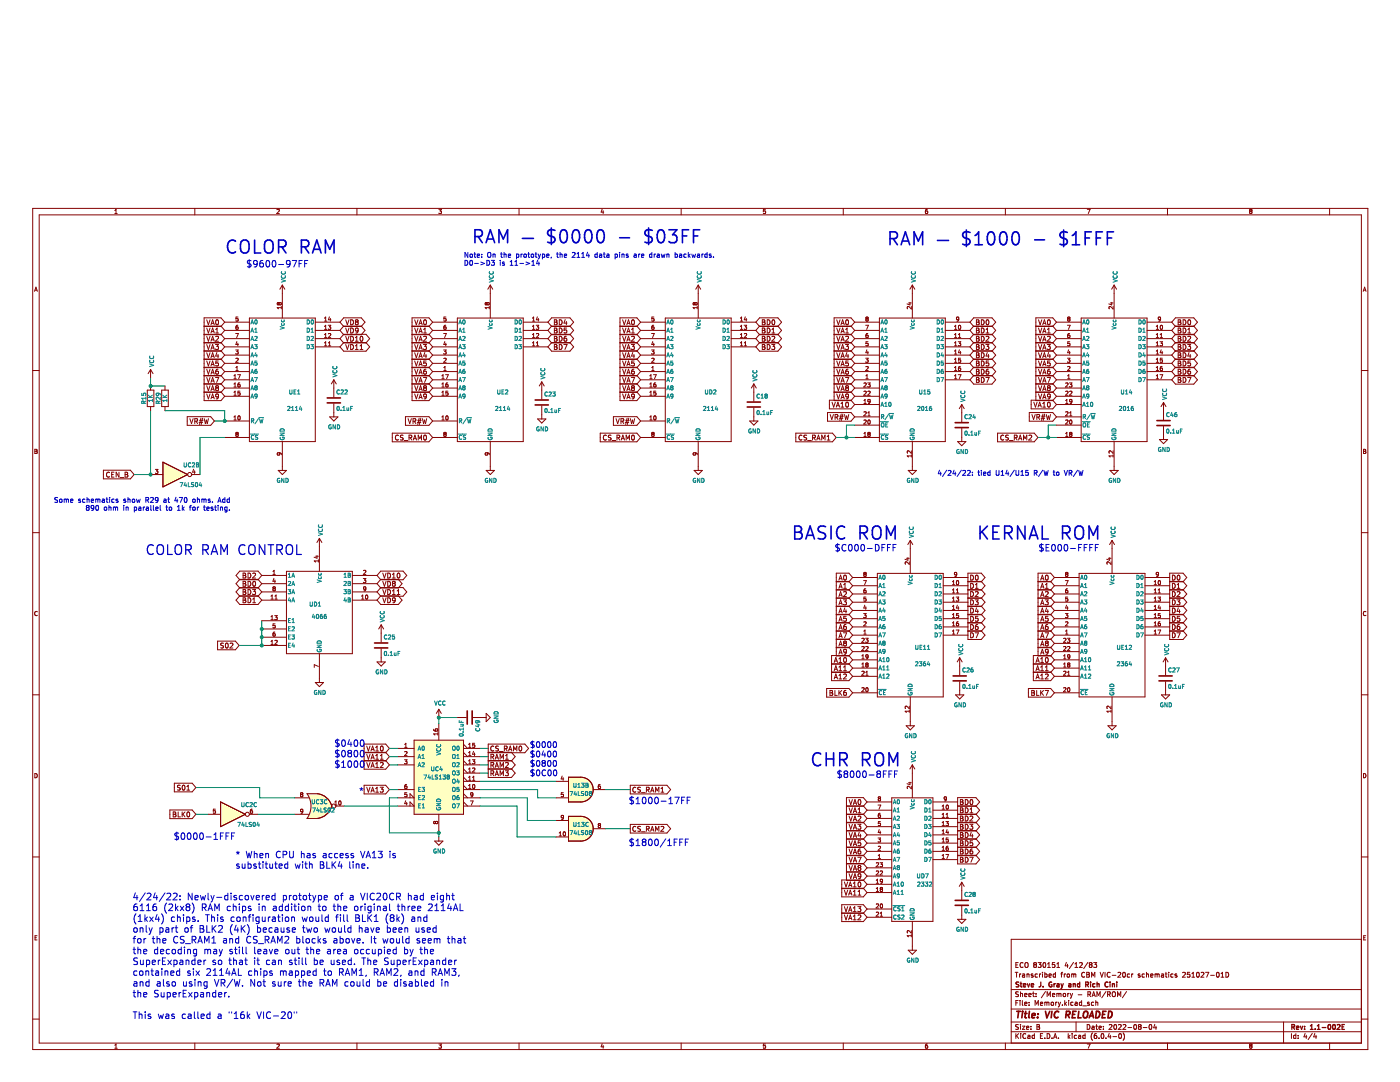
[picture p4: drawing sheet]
<svg xmlns="http://www.w3.org/2000/svg" width="279mm" height="216mm" viewBox="0 0 279 216" stroke-linecap="round" stroke-linejoin="round" font-family="sans-serif">
<path d="M.1 35.1h279.3v180.8h-279.3z" fill-rule="evenodd" fill="#fff" stroke="#fff" stroke-width=".2"/>
<g fill="none" stroke="#840000" stroke-width=".2">
<path d="M6.5 41.6h266.5v167.8h-266.5zM6.9 58.1l.3-.8 .3 .8M7 57.9h.4M7.8 42.9h263.9v165.2h-263.9zM22.9 42.6h.5M22.9 42l.3-.2v.8M38.9 41.6v1.3M55.3 41.8h.3l.1 .2-.5 .6h.5M56.3 56.9v6.6M56.3 56.9l-.4 .8M56.3 56.9l.5 .8M71.2 41.6v1.3"/>
<path d="M87.6 41.8h.5l-.3 .3 .3 .1v.3h-.5M97.8 56.9v6.6M97.8 56.9l-.4 .8M97.8 56.9l.5 .8M103.6 41.6v1.3M120.2 41.7l-.2 .6h.5M120.4 42v.6M135.9 41.6v1.3M139.3 56.9v6.6M139.3 56.9l-.4 .8M139.3 56.9l.5 .8M152.8 41.8h-.4l-.1 .4 .4-.1 .1 .4h-.5"/>
<path d="M168.3 41.6v1.3M182.1 56.9v6.6M182.1 56.9l-.5 .8M182.1 56.9l.5 .8M185.1 41.8l-.4 .2v.4l.1 .2 .3-.1v-.4h-.3l-.1 .1M200.6 41.6v1.3M217 41.8h.6l-.4 .8M222.3 56.9l-.4 .8M222.3 56.9v6.6M222.3 56.9l.5 .8M233 41.6v1.3M249.5 42.1l-.1 .2 .1 .3 .4-.2-.2-.3"/>
<path d="M249.5 42.1l-.1-.1 .1-.2 .4 .1-.2 .2M249.5 42.1h.2M265.4 41.6v1.3M272.1 58.1l.2-.8 .3 .8M272.1 57.9h.4M6.5 73.9h1.3M29.4 77.8h1.3v3.3h-1.3zM30.1 73.7v1.7M30.1 77v.8M30.1 73.7l-.5 .9M30.1 73.7l.4 .9M32.3 77.8h1.3v3.3h-1.3z"/>
<path d="M32.9 77v.8M40.7 74.9h3.4l.7 .9M40.7 76.6h3.4l.7 .8M40.7 78.2h3.4l.7 .9M40.7 65.1h3.4l.7 .8M40.7 68.4h3.4l.7 .8M40.7 70h3.4l.7 .9M40.7 71.6h3.4l.7 .9M40.7 66.7h3.4l.7 .9M40.7 73.3h3.4l.7 .8M41.3 75.3l.3 1 .3-1M41.3 77l.3 .9 .3-.9"/>
<path d="M41.3 78.6l.3 1 .3-1M41.3 65.5l.3 .9 .3-.9M41.3 63.8l.3 1 .3-1M41.3 68.7l.3 1 .3-1M41.3 67.1l.3 1 .3-1M41.3 70.4l.3 1 .3-1M41.3 72l.3 1 .3-1M41.3 73.7l.3 1 .3-1M42.1 76.3l.3-1 .4 1M42.1 77.9l.3-.9 .4 .9M42.1 79.6l.3-1 .4 1M42.1 64.8l.3-1 .4 1"/>
<path d="M42.1 66.4l.3-.9 .4 .9M42.1 68.1l.3-1 .4 1M42.1 69.7l.3-1 .4 1M42.1 71.4l.3-1 .4 1M42.1 73l.3-1 .4 1M42.1 74.7l.3-1 .4 1M42.2 76h.5M42.2 77.7h.5M42.2 79.3h.5M42.2 64.5h.5M42.2 66.2h.5M42.2 69.4h.5"/>
<path d="M42.2 71.1h.5M42.2 72.7h.5M42.2 67.8h.5M42.2 74.4h.5M43 68.7h.6l-.3 .4 .3 .1v.4h-.6M43 75.3h.7l-.5 1M43 67.2l.4-.1 .2 .3-.6 .7h.6M43 66.4h.6M43 65.7l.3-.2v.9M43.1 63.9l.2-.1a.48 .48 0 0 1 .3 .5 .48 .48 0 0 1-.4 .5l-.2-.4zM43.2 77.4l-.2-.2 .2-.2 .4 .2-.2 .2M43.2 77.4l-.2 .2 .2 .3 .4-.1-.2-.4"/>
<path d="M43.2 77.4h.2M43.3 70.3l-.3 .7h.7M43.5 73.7l-.4 .2-.1 .6 .2 .2 .4-.1-.1-.5h-.3l-.2 .1M43.5 70.7v.7M43.6 72h-.5l-.1 .5h.5l.1 .4h-.6M43.6 79l-.2 .2h-.3v-.5l.3-.1 .2 .2v.6l-.5 .2M44.8 75.8h5M44.8 65.9h5M44.8 67.6h5M44.8 69.2h5M44.8 70.9h5M44.8 72.5h5"/>
<path d="M44.8 74.1h5M44.8 79.1h5M44.8 77.4h5M44.8 64.3h5M44.8 64.3l-.7-.9h-3.4v16.5h3.4l.7-.8M44.8 75.8l-.7 .9h-3.4M44.8 77.4l-.7 .9h-3.4M44.8 64.3l-.7 .8h-3.4M44.8 65.9l-.7 .9h-3.4M44.8 69.2l-.7 .9h-3.4M44.8 70.9l-.7 .8h-3.4M44.8 72.5l-.7 .9h-3.4"/>
<path d="M44.8 67.6l-.7 .8h-3.4M44.8 74.1l-.7 .9h-3.4M46.7 75.6h.5M46.7 78.9h.5M46.7 77.2h.5M46.7 75l.2-.2v.8M46.7 76.6l.2-.2v.8M46.7 78.3l.2-.2v.8M47 69.8h.5l-.2 .3 .2 .1v.4h-.4M47 66.5h.6l-.4 .9M47 70.6h.1M47.1 73.9h.4"/>
<path d="M47.1 71.6l.3-.1 .1 .2-.5 .6h.5M47.1 73.4l.2-.3v.8M47.3 68.2l-.2 .5h.5M47.4 74.8h.6l-.4 .8M47.5 64.9l-.4 .2v.5l.1 .1 .3-.1v-.3l-.3-.1-.1 .2M47.5 68.5v.5M47.5 63.3h-.4v.4l.4-.1v.4h-.4M47.9 76.4l-.4 .2v.5l.1 .1h.3v-.4l-.3-.1-.1 .2M47.9 78.1h-.4v.3h.4v.4h-.4M49.8 63.5h13.1v24.6h-13.1zM55.7 60.5l-.2-.1-.2 .1 .2 .3 .2-.1M55.7 60.5l.1-.1 .3 .1-.1 .3-.3-.1"/>
<path d="M55.7 60.5v.2M56.1 61.4h-.8l.3 .2M56.1 61.2v.4M62.9 65.9h5M62.9 67.6h5M62.9 69.2h5M62.9 64.3h5M64.8 65.7h.4M64.8 67.4h.4M64.8 69h.4M64.8 64.1h.4M64.8 66.8l.2-.3v.9"/>
<path d="M64.8 63.5l.2-.2v.8M64.8 65.1l.2-.2v.8M64.8 68.4l.2-.2v.8M65.5 64.9h.5l-.3 .3 .3 .1v.3h-.5M65.5 69h.5M65.5 68.4l.3-.2v.8M65.6 66.6h.3M65.6 66.6h-.1M65.7 63.2l-.2 .6h.6M65.9 66.6h.1M65.9 63.5v.6M66 66.6v.3l-.5 .5h.5"/>
<path d="M66.6 75.8l-.5 .8M66.6 75.8v3.4M66.6 75.8l.5 .8M68.6 63.4h3.5l.7 .9-.7 .8h-3.5l-.7-.8zM68.6 65.1h3.5l.7 .8-.7 .9h-3.5l-.7-.9zM68.6 68.4h4.4l.8 .8-.8 .9h-4.4l-.7-.9zM68.6 66.7h4.4l.8 .9-.8 .8h-4.4l-.7-.8zM69 63.8l.3 1 .4-1M69 67.1l.3 1 .4-1M69 68.7l.3 1 .4-1M69 65.5l.3 .9 .4-.9M70 63.8a.5 .5 0 0 1 .5 .5 .5 .5 0 0 1-.5 .5z"/>
<path d="M70 67.1a.5 .5 0 0 1 .5 .5 .5 .5 0 0 1-.5 .5zM70 68.7a.5 .5 0 0 1 .5 .5 .5 .5 0 0 1-.5 .5zM70 65.5a.5 .5 0 0 1 .5 .5 .5 .5 0 0 1-.5 .4zM70.9 69.7h.6M70.9 68.1h.6M70.9 67.4l.3-.3v1M70.9 69l.3-.3v1M71.1 64.2l-.2-.2 .2-.2 .4 .2-.2 .2M71.1 64.2h.2M71.1 64.2l-.2 .2 .2 .4 .4-.2-.2-.4M71.5 65.9l-.2 .2-.3-.1v-.4l.3-.1 .2 .1-.1 .6-.4 .2M71.9 69.7h.5"/>
<path d="M71.9 69l.2-.3v1M72 67.2l.1-.1a.48 .48 0 0 1 .3 .5 .48 .48 0 0 1-.4 .4l-.1-.3zM82.2 74.9h3.4l.7 .9M82.2 76.6h3.4l.7 .8M82.2 78.2h3.4l.7 .9M82.2 65.1h3.4l.7 .8M82.2 68.4h3.4l.7 .8M82.2 70h3.4l.7 .9M82.2 71.6h3.4l.7 .9M82.2 66.7h3.4l.7 .9M82.2 73.3h3.4l.7 .8M82.8 63.8l.3 1 .3-1"/>
<path d="M82.8 65.5l.3 .9 .3-.9M82.8 68.7l.3 1 .3-1M82.8 70.4l.3 1 .3-1M82.8 72l.3 1 .3-1M82.8 67.1l.3 1 .3-1M82.8 73.7l.3 1 .3-1M82.8 75.3l.3 1 .3-1M82.8 77l.3 .9 .3-.9M82.8 78.6l.3 1 .3-1M83.6 64.8l.3-1 .4 1M83.6 66.4l.3-.9 .4 .9M83.6 68.1l.3-1 .4 1"/>
<path d="M83.6 69.7l.3-1 .4 1M83.6 71.4l.3-1 .4 1M83.6 73l.3-1 .4 1M83.6 74.7l.3-1 .4 1M83.6 76.3l.3-1 .4 1M83.6 77.9l.3-.9 .4 .9M83.6 79.6l.3-1 .4 1M83.7 76h.5M83.7 77.7h.5M83.7 79.3h.5M83.7 64.5h.5M83.7 66.2h.5"/>
<path d="M83.7 69.4h.5M83.7 71.1h.5M83.7 72.7h.5M83.7 67.8h.5M83.7 74.4h.5M84.5 68.7h.6l-.3 .4 .3 .1v.4h-.6M84.5 75.3h.7l-.5 1M84.5 67.2l.4-.1 .2 .3-.6 .7h.6M84.5 66.4h.6M84.5 65.7l.3-.2v.9M84.6 63.9l.2-.1a.48 .48 0 0 1 .3 .5 .48 .48 0 0 1-.4 .5l-.2-.4zM84.7 77.4l-.2-.2 .2-.2 .4 .2-.2 .2"/>
<path d="M84.7 77.4l-.2 .2 .2 .3 .4-.1-.2-.4M84.7 77.4h.2M84.8 70.3l-.3 .7h.7M85 73.7l-.4 .2-.1 .6 .2 .2 .4-.1-.1-.5h-.3l-.2 .1M85 70.7v.7M85.1 72h-.5l-.1 .5h.5l.1 .4h-.6M85.1 79l-.2 .2h-.3v-.5l.3-.1 .2 .2v.6l-.5 .2M86.3 75.8h5M86.3 65.9h5M86.3 67.6h5M86.3 69.2h5M86.3 70.9h5"/>
<path d="M86.3 72.5h5M86.3 74.1h5M86.3 79.1h5M86.3 77.4h5M86.3 64.3h5M86.3 75.8l-.7 .9h-3.4M86.3 77.4l-.7 .9h-3.4M86.3 64.3l-.7-.9h-3.4v16.5h3.4l.7-.8M86.3 64.3l-.7 .8h-3.4M86.3 65.9l-.7 .9h-3.4M86.3 69.2l-.7 .9h-3.4M86.3 70.9l-.7 .8h-3.4"/>
<path d="M86.3 72.5l-.7 .9h-3.4M86.3 67.6l-.7 .8h-3.4M86.3 74.1l-.7 .9h-3.4M88.2 75.6h.5M88.2 78.9h.5M88.2 77.2h.5M88.2 75l.2-.2v.8M88.2 76.6l.2-.2v.8M88.2 78.3l.2-.2v.8M88.5 69.8h.5l-.2 .3 .2 .1v.4h-.5M88.5 66.5h.6l-.4 .9M88.6 73.9h.4"/>
<path d="M88.6 71.6l.3-.1 .1 .2-.5 .6h.5M88.6 73.4l.2-.3v.8M88.7 65l-.1 .6 .1 .1 .3-.1v-.3l-.3-.1-.1 .2M88.7 64.9v.1M88.8 68.2l-.2 .5h.5M88.9 74.8h.6l-.4 .8M89 64.9h-.3M89 68.5v.5M89 63.3h-.4v.4l.4-.1v.4h-.4M89.4 76.4l-.4 .2v.5l.1 .1h.3v-.4l-.3-.1-.1 .2M89.4 78.1h-.4v.3h.4v.4h-.4M91.3 63.5h13.1v24.6h-13.1z"/>
<path d="M97.2 60.5l-.2-.1-.2 .1 .2 .3 .2-.1M97.2 60.5l.1-.1 .3 .1-.1 .3-.3-.1M97.2 60.5v.2M97.6 61.4h-.8l.3 .2M97.6 61.2v.4M104.4 65.9h5M104.4 67.6h5M104.4 69.2h5M104.4 64.3h5M106.3 65.7h.4M106.3 67.4h.4M106.3 69h.4"/>
<path d="M106.3 64.1h.4M106.3 65.1l.2-.2v.8M106.3 66.8l.2-.3v.9M106.3 63.5l.2-.2v.8M106.3 68.4l.2-.2v.8M107 64.9h.5l-.3 .3 .3 .1v.3h-.5M107 66.6l.4-.1 .1 .3-.5 .6h.5M107 69h.5M107 68.4l.3-.2v.8M107.2 63.2l-.2 .6h.6M107.4 63.5v.6M108.1 76.2v3.5"/>
<path d="M108.1 76.2l-.5 .8M108.1 76.2l.5 .8M110.1 63.4h3.6l.8 .9-.8 .8h-3.6l-.7-.8zM110.1 65.1h3.6l.8 .8-.8 .9h-3.6l-.7-.9zM110.1 68.4h3.6l.8 .8-.8 .9h-3.6l-.7-.9zM110.1 66.7h3.6l.8 .9-.8 .8h-3.6l-.7-.8zM110.6 65.5h.4l.2 .1-.2 .3 .2 .4-.2 .1h-.4zM110.6 65.9h.4M110.6 67.6h.4M110.6 69.2h.4M110.6 64.3h.4M110.6 63.8h.4l.2 .2-.2 .3 .2 .3-.2 .2h-.4z"/>
<path d="M110.6 68.7h.4l.2 .2-.2 .3 .2 .3-.2 .2h-.4zM110.6 67.1h.4l.2 .2-.2 .3 .2 .3-.2 .2h-.4zM111.6 67.1a.5 .5 0 0 1 .6 .5 .5 .5 0 0 1-.6 .5zM111.6 63.8a.5 .5 0 0 1 .6 .5 .5 .5 0 0 1-.6 .5zM111.6 68.7a.5 .5 0 0 1 .6 .5 .5 .5 0 0 1-.6 .5zM111.6 65.5a.5 .5 0 0 1 .6 .5 .5 .5 0 0 1-.6 .4zM112.5 68.7h.7l-.5 1M112.8 63.8l-.2 .7h.6M113 67.1l-.4 .2v.6l.1 .2 .4-.1-.1-.5h-.3l-.1 .2M113 64.1v.7M113.1 65.5h-.5v.4h.4l.1 .5h-.5M123.7 74.9h3.4l.7 .9"/>
<path d="M123.7 76.6h3.4l.7 .8M123.7 78.2h3.4l.7 .9M123.7 65.1h3.4l.7 .8M123.7 68.4h3.4l.7 .8M123.7 70h3.4l.7 .9M123.7 71.6h3.4l.7 .9M123.7 66.7h3.4l.7 .9M123.7 73.3h3.4l.7 .8M124.3 63.8l.3 1 .3-1M124.3 72l.3 1 .3-1M124.3 70.4l.3 1 .3-1M124.3 67.1l.3 1 .3-1"/>
<path d="M124.3 68.7l.3 1 .3-1M124.3 73.7l.3 1 .3-1M124.3 75.3l.3 1 .3-1M124.3 77l.3 .9 .3-.9M124.3 78.6l.3 1 .3-1M124.3 65.5l.3 .9 .3-.9M125.1 64.8l.3-1 .4 1M125.1 71.4l.3-1 .4 1M125.1 73l.3-1 .4 1M125.1 66.4l.3-.9 .4 .9M125.1 68.1l.3-1 .4 1M125.1 69.7l.3-1 .4 1"/>
<path d="M125.1 74.7l.3-1 .4 1M125.1 76.3l.3-1 .4 1M125.1 77.9l.3-.9 .4 .9M125.1 79.6l.3-1 .4 1M125.2 76h.5M125.2 77.7h.5M125.2 79.3h.5M125.2 64.5h.5M125.2 66.2h.5M125.2 69.4h.5M125.2 71.1h.5M125.2 72.7h.5"/>
<path d="M125.2 67.8h.5M125.2 74.4h.5M126 68.7h.6l-.3 .4 .3 .1v.4h-.6M126 75.3h.7l-.5 1M126 66.4h.6M126 67.2l.4-.1 .2 .3-.6 .7h.6M126 65.7l.3-.2v.9M126.1 63.9l.2-.1a.48 .48 0 0 1 .3 .5 .48 .48 0 0 1-.4 .5l-.2-.4zM126.2 77.4l-.2-.2 .2-.2 .4 .2-.2 .2M126.2 77.4l-.2 .2 .2 .3 .4-.1-.2-.4M126.2 77.4h.2M126.3 70.3l-.3 .7h.7"/>
<path d="M126.5 73.7l-.4 .2-.1 .6 .2 .2 .4-.1-.1-.5h-.3l-.2 .1M126.5 70.7v.7M126.6 72h-.5l-.1 .5h.5l.1 .4h-.6M126.6 79l-.2 .2h-.3v-.5l.3-.1 .2 .2v.6l-.5 .2M127.8 75.8h5M127.8 65.9h5M127.8 67.6h5M127.8 69.2h5M127.8 70.9h5M127.8 72.5h5M127.8 74.1h5M127.8 79.1h5"/>
<path d="M127.8 77.4h5M127.8 64.3h5M127.8 64.3l-.7 .8h-3.4M127.8 75.8l-.7 .9h-3.4M127.8 77.4l-.7 .9h-3.4M127.8 64.3l-.7-.9h-3.4v16.5h3.4l.7-.8M127.8 65.9l-.7 .9h-3.4M127.8 69.2l-.7 .9h-3.4M127.8 70.9l-.7 .8h-3.4M127.8 72.5l-.7 .9h-3.4M127.8 67.6l-.7 .8h-3.4M127.8 74.1l-.7 .9h-3.4"/>
<path d="M129.7 75.6h.4M129.7 78.9h.4M129.7 77.2h.4M129.7 75l.2-.2v.8M129.7 76.6l.2-.2v.8M129.7 78.3l.2-.2v.8M130 69.8h.5l-.2 .3 .2 .1v.4h-.5M130 66.5h.6l-.4 .9M130.1 73.9h.4M130.1 71.6l.3-.1 .1 .2-.5 .6h.5M130.1 73.4l.2-.3v.8M130.3 68.2l-.2 .5h.5"/>
<path d="M130.4 74.8h.6l-.4 .8M130.5 64.9l-.4 .2v.5l.1 .1 .3-.1v-.3l-.3-.1-.1 .2M130.5 68.5v.5M130.5 63.3h-.4v.4l.4-.1v.4h-.4M130.9 76.4l-.4 .2v.5l.1 .1h.3v-.4l-.3-.1-.1 .2M130.9 78.1h-.4v.3h.4v.4h-.4M132.8 63.5h13.1v24.6h-13.1zM138.7 60.5l.1-.1 .3 .1-.1 .3-.3-.1M138.7 60.5l-.2-.1-.2 .1 .2 .3 .2-.1M138.7 60.5v.2M139.1 61.2v.4M139.1 61.4h-.8l.3 .2"/>
<path d="M145.9 65.9h5M145.9 67.6h5M145.9 69.2h5M145.9 64.3h5M147.8 65.7h.4M147.8 67.4h.4M147.8 69h.4M147.8 64.1h.4M147.8 65.1l.2-.2v.8M147.8 66.8l.2-.3v.9M147.8 63.5l.2-.2v.8M147.8 68.4l.2-.2v.8"/>
<path d="M148.5 64.9h.5l-.3 .3 .3 .1v.3h-.5M148.5 66.6l.4-.1 .1 .3-.5 .6h.5M148.5 69h.5M148.5 68.4l.3-.2v.8M148.7 63.2l-.2 .6h.6M148.9 63.5v.6M150.4 76.6v3.5M150.4 76.6l-.5 .8M150.4 76.6l.5 .8M151.6 63.4h3.6l.8 .9-.8 .8h-3.6l-.7-.8zM151.6 65.1h3.6l.8 .8-.8 .9h-3.6l-.7-.9zM151.6 68.4h3.6l.8 .8-.8 .9h-3.6l-.7-.9z"/>
<path d="M151.6 66.7h3.6l.8 .9-.8 .8h-3.6l-.7-.8zM152.1 63.8h.4l.1 .2-.1 .3 .2 .3-.2 .2h-.4zM152.1 65.9h.4M152.1 67.6h.4M152.1 69.2h.4M152.1 65.5h.4l.1 .1-.1 .3 .2 .4-.2 .1h-.4zM152.1 64.3h.4M152.1 67.1h.4l.1 .2-.1 .3 .2 .3-.2 .2h-.4zM152.1 68.7h.4l.1 .2-.1 .3 .2 .3-.2 .2h-.4zM153.1 63.8a.5 .5 0 0 1 .6 .5 .5 .5 0 0 1-.6 .5zM153.1 68.7a.5 .5 0 0 1 .6 .5 .5 .5 0 0 1-.6 .5zM153.1 67.1a.5 .5 0 0 1 .6 .5 .5 .5 0 0 1-.6 .5z"/>
<path d="M153.1 65.5a.5 .5 0 0 1 .6 .5 .5 .5 0 0 1-.6 .4zM154 68.7h.6l-.3 .4 .3 .1v.4h-.6M154.1 67.2l.3-.1 .2 .3-.6 .7h.6M154.1 65.7l.2-.2v.9M154.1 66.4h.5M154.2 63.9l.1-.1a.48 .48 0 0 1 .3 .5 .48 .48 0 0 1-.4 .5l-.1-.4zM165.5 79.9h4.3l.8 .8-.8 .9h-4.3zM166.5 74.9h3.3l.8 .9M166.5 76.6h3.3l.8 .8M166.5 78.2h3.3l.8 .9M166.5 65.1h3.3l.8 .8M166.5 68.4h3.3l.8 .8"/>
<path d="M166.5 70h3.3l.8 .9M166.5 71.6h3.3l.8 .9M166.5 66.7h3.3l.8 .9M166.5 73.3h3.3l.8 .8M167 72l.3 1 .3-1M167 73.7l.3 1 .3-1M167 63.8l.3 1 .3-1M167 65.5l.3 .9 .3-.9M167 67.1l.3 1 .3-1M167 68.7l.3 1 .3-1M167 70.4l.3 1 .3-1M167 75.3l.3 1 .3-1"/>
<path d="M167 77l.3 .9 .3-.9M167 78.6l.3 1 .3-1M167.8 73l.4-1 .3 1M167.8 64.8l.4-1 .3 1M167.8 68.1l.4-1 .3 1M167.8 66.4l.4-.9 .3 .9M167.8 71.4l.4-1 .3 1M167.8 69.7l.4-1 .3 1M167.8 74.7l.4-1 .3 1M167.8 76.3l.4-1 .3 1M167.8 77.9l.4-.9 .3 .9M167.8 79.6l.4-1 .3 1"/>
<path d="M167.9 76h.5M167.9 77.7h.5M167.9 79.3h.5M167.9 64.5h.5M167.9 66.2h.5M167.9 69.4h.5M167.9 71.1h.5M167.9 72.7h.5M167.9 67.8h.5M167.9 74.4h.5M168.7 68.7h.6l-.3 .4 .3 .1v.4h-.6M168.7 75.3h.7l-.4 1"/>
<path d="M168.8 67.2l.3-.1 .2 .3-.6 .7h.6M168.8 65.7l.3-.2v.9M168.8 66.4h.5M168.9 63.9l.1-.1a.48 .48 0 0 1 .4 .5 .48 .48 0 0 1-.5 .5l-.1-.4zM169 77.4l-.2-.2 .2-.2 .3 .2-.2 .2M169 77.4h.1M169 77.4l-.2 .2 .2 .3 .3-.1-.2-.4M169 70.3l-.2 .7h.6M169.2 73.7l-.4 .2v.6l.2 .2 .3-.1-.1-.5h-.2l-.2 .1M169.2 70.7v.7M169.3 72h-.5v.5h.4l.1 .4h-.5M169.3 79l-.2 .2h-.2l-.1-.5 .3-.1 .2 .2v.6l-.4 .2"/>
<path d="M170.6 75.8h4.9M170.6 65.9h4.9M170.6 67.6h4.9M170.6 69.2h4.9M170.6 70.9h4.9M170.6 72.5h4.9M170.6 74.1h4.9M170.6 79.1h4.9M170.6 77.4h4.9M170.6 64.3h4.9M170.6 75.8l-.8 .9h-3.3M170.6 77.4l-.8 .9h-3.3"/>
<path d="M170.6 64.3l-.8-.9h-3.3v16.5h3.3l.8-.8M170.6 64.3l-.8 .8h-3.3M170.6 65.9l-.8 .9h-3.3M170.6 69.2l-.8 .9h-3.3M170.6 70.9l-.8 .8h-3.3M170.6 72.5l-.8 .9h-3.3M170.6 67.6l-.8 .8h-3.3M170.6 74.1l-.8 .9h-3.3M172.4 78.1h.3l.2 .2-.5 .6h.5M172.4 79.9l.2-.2v.8M172.4 76.5l.3-.1 .2 .2-.5 .6h.5M172.8 64.9h.5l-.3 .8"/>
<path d="M172.8 71.5h.5l-.3 .3 .2 .1v.3l-.4 .1M172.8 72.2v.1M172.8 73.2l.3-.1 .2 .3-.5 .5h.5M172.8 75.6h.5M172.8 75l.2-.2v.8M173 63.6l-.2-.1 .2-.2 .3 .1-.2 .2M173 63.6l-.2 .2 .2 .3 .3-.2-.2-.3M173 63.6h.1M173 69.8l-.2 .6h.5M173.2 76.4h.5l-.3 .3 .2 .1v.4h-.4M173.2 66.5l-.4 .2v.5l.2 .2 .2-.1v-.4h-.2l-.2 .1M173.2 70.1v.6"/>
<path d="M173.2 78.1h.3l.2 .2-.5 .6h.5M173.2 68.2h-.4v.4l.4-.1v.4h-.4M175.5 63.5h13.2v24.6h-13.2zM181.3 60.4h.6M181.6 60.3v.5l-.6-.2M181.9 61.2v.5l-.6-.5-.2 .1v.3M188.7 75.8h4.9M188.7 65.9h4.9M188.7 67.6h4.9M188.7 69.2h4.9M188.7 70.9h4.9M188.7 72.5h4.9"/>
<path d="M188.7 74.1h4.9M188.7 64.3h4.9M190.5 73.9h.5M190.5 75.6h.5M190.5 65.7h.5M190.5 65.1l.2-.2v.8M190.5 66.8l.2-.3v.9M190.5 68.4l.2-.2v.8M190.5 70.1l.2-.3v.9M190.5 71.7l.2-.2v.8M190.5 73.4l.2-.3v.8M190.5 75l.2-.2v.8"/>
<path d="M190.5 67.4h.5M190.5 69h.5M190.5 70.7h.5M190.5 72.3h.5M190.9 63.3v.4M190.9 63.7h.1M191 63.3h.3M191 63.3h-.1M191 63.7h.3M191.2 68.2h.5l-.2 .3 .2 .1v.3M191.2 68.9l.5 .1M191.2 74.8h.6l-.4 .8"/>
<path d="M191.3 73.5l.1 .4h.3v-.4M191.3 67.4h.4M191.3 66.8l.2-.3v.9M191.3 72.2v.1M191.3 63.3h.1M191.3 72.3h.4M191.3 71.8v.1M191.3 71.8h.4M191.3 73.5v.1M191.3 63.3v.6l-.3 .2M191.3 63.7h.1M191.4 65l.1-.1a.4 .4 0 0 1 .3 .4 .4 .4 0 0 1-.4 .4l-.1-.3z"/>
<path d="M191.4 63.6l-.1 .1M191.5 69.8l-.2 .6h.5M191.7 70.1v.6M191.7 71.8v.1M191.7 73.1l-.3 .1-.1 .3M191.7 73.5h.1M191.7 73.5h-.4M191.7 71.9v.3M191.7 68.9v.1M191.7 71.5h-.4v.4M191.7 72.2v.1M194.3 74.9h3.7l.7 .9-.7 .9h-3.7l-.7-.9z"/>
<path d="M194.3 63.4h3.7l.7 .9-.7 .8h-3.7l-.7-.8zM194.3 65.1h3.7l.7 .8-.7 .9h-3.7l-.7-.9zM194.3 68.4h3.7l.7 .8-.7 .9h-3.7l-.7-.9zM194.3 70h3.7l.7 .9-.7 .8h-3.7l-.7-.8zM194.3 71.6h3.7l.7 .9-.7 .9h-3.7l-.7-.9zM194.3 66.7h3.7l.7 .9-.7 .8h-3.7l-.7-.8zM194.3 73.3h3.7l.7 .8-.7 .9h-3.7l-.7-.9zM194.9 75.8h.3M194.9 65.9h.3M194.9 67.6h.3M194.9 69.2h.3M194.9 70.9h.3"/>
<path d="M194.9 70.4h.3l.2 .2-.2 .3 .2 .3-.2 .2h-.3zM194.9 72.5h.3M194.9 74.1h.3M194.9 64.3h.3M194.9 72h.3l.2 .2-.2 .3 .2 .3-.2 .2h-.3zM194.9 68.7h.3l.2 .2-.2 .3 .2 .3-.2 .2h-.3zM194.9 63.8h.3l.2 .2-.2 .3 .2 .3-.2 .2h-.3zM194.9 75.3h.3l.2 .2-.2 .3 .2 .3-.2 .2h-.3zM194.9 65.5h.3l.2 .1-.2 .3 .2 .4-.2 .1h-.3zM194.9 67.1h.3l.2 .2-.2 .3 .2 .3-.2 .2h-.3zM194.9 73.7h.3l.2 .2-.2 .2 .2 .4-.2 .2h-.3zM195.9 70.4a.5 .5 0 0 1 .5 .5 .5 .5 0 0 1-.5 .5z"/>
<path d="M195.9 63.8a.5 .5 0 0 1 .5 .5 .5 .5 0 0 1-.5 .5zM195.9 68.7a.5 .5 0 0 1 .5 .5 .5 .5 0 0 1-.5 .5zM195.9 75.3a.5 .5 0 0 1 .5 .5 .5 .5 0 0 1-.5 .5zM195.9 65.5a.5 .5 0 0 1 .5 .5 .5 .5 0 0 1-.5 .4zM195.9 72a.5 .5 0 0 1 .5 .5 .5 .5 0 0 1-.5 .5zM195.9 67.1a.5 .5 0 0 1 .5 .5 .5 .5 0 0 1-.5 .5zM195.9 73.7a.5 .5 0 0 1 .5 .5 .5 .5 0 0 1-.5 .5zM196.7 68.7h.7l-.4 .4 .3 .1v.4h-.6M196.7 75.3h.7l-.4 1M196.8 67.2l.4-.1 .2 .3-.7 .7h.7M196.8 66.4h.6M196.8 65.7l.3-.2v.9"/>
<path d="M196.9 63.9l.1-.1a.48 .48 0 0 1 .4 .5 .48 .48 0 0 1-.5 .5l-.1-.4zM197 70.3l-.2 .7h.6M197.3 73.7l-.5 .2v.6l.2 .2 .3-.1v-.5h-.3l-.2 .1M197.3 70.7v.7M197.3 72h-.5v.5h.5v.4h-.5M205.8 79.9h4.3l.7 .8-.7 .9h-4.3zM206.7 74.9h3.4l.7 .9M206.7 76.6h3.4l.7 .8M206.7 78.2h3.4l.7 .9M206.7 65.1h3.4l.7 .8M206.7 68.4h3.4l.7 .8M206.7 70h3.4l.7 .9"/>
<path d="M206.7 71.6h3.4l.7 .9M206.7 66.7h3.4l.7 .9M206.7 73.3h3.4l.7 .8M207.3 78.6l.3 1 .3-1M207.3 68.7l.3 1 .3-1M207.3 70.4l.3 1 .3-1M207.3 65.5l.3 .9 .3-.9M207.3 67.1l.3 1 .3-1M207.3 63.8l.3 1 .3-1M207.3 73.7l.3 1 .3-1M207.3 75.3l.3 1 .3-1M207.3 77l.3 .9 .3-.9"/>
<path d="M207.3 72l.3 1 .3-1M208.1 77.9l.3-.9 .4 .9M208.1 79.6l.3-1 .4 1M208.1 69.7l.3-1 .4 1M208.1 64.8l.3-1 .4 1M208.1 66.4l.3-.9 .4 .9M208.1 71.4l.3-1 .4 1M208.1 68.1l.3-1 .4 1M208.1 73l.3-1 .4 1M208.1 74.7l.3-1 .4 1M208.1 76.3l.3-1 .4 1M208.2 76h.5"/>
<path d="M208.2 77.7h.5M208.2 79.3h.5M208.2 64.5h.5M208.2 66.2h.5M208.2 69.4h.5M208.2 71.1h.5M208.2 72.7h.5M208.2 67.8h.5M208.2 74.4h.5M209 68.7h.6l-.3 .4 .3 .1v.4h-.6M209 75.3h.7l-.5 1M209 67.2l.4-.1 .2 .3-.6 .7h.6"/>
<path d="M209 66.4h.6M209 65.7l.3-.2v.9M209.1 63.9l.2-.1a.48 .48 0 0 1 .3 .5 .48 .48 0 0 1-.4 .5l-.2-.4zM209.2 77.4l-.2-.2 .2-.2 .4 .2-.2 .2M209.2 77.4l-.2 .2 .2 .3 .4-.1-.2-.4M209.2 77.4h.2M209.3 70.3l-.3 .7h.7M209.5 73.7l-.4 .2-.1 .6 .2 .2 .4-.1-.1-.5h-.3l-.2 .1M209.5 70.7v.7M209.6 72h-.5l-.1 .5h.5l.1 .4h-.6M209.6 79l-.2 .2h-.3v-.5l.3-.1 .2 .2v.6l-.5 .2M210.8 75.8h5"/>
<path d="M210.8 65.9h5M210.8 67.6h5M210.8 69.2h5M210.8 70.9h5M210.8 72.5h5M210.8 74.1h5M210.8 79.1h5M210.8 77.4h5M210.8 64.3h5M210.8 75.8l-.7 .9h-3.4M210.8 77.4l-.7 .9h-3.4M210.8 64.3l-.7-.9h-3.4v16.5h3.4l.7-.8"/>
<path d="M210.8 64.3l-.7 .8h-3.4M210.8 65.9l-.7 .9h-3.4M210.8 69.2l-.7 .9h-3.4M210.8 70.9l-.7 .8h-3.4M210.8 72.5l-.7 .9h-3.4M210.8 67.6l-.7 .8h-3.4M210.8 74.1l-.7 .9h-3.4M212.7 78.1h.3l.1 .2-.5 .6h.5M212.7 76.5l.3-.1 .1 .2-.5 .6h.5M212.7 79.9l.2-.2v.8M213 64.9h.6l-.4 .8M213 71.5h.5l-.2 .3 .2 .1v.3h-.5"/>
<path d="M213.1 73.2l.3-.1 .1 .3-.5 .5h.5M213.1 75l.2-.2v.8M213.1 75.6h.4M213.1 68.9v.1M213.2 63.6l-.1-.1 .1-.2 .3 .1-.1 .2M213.2 63.6l-.1 .2 .1 .3 .3-.2-.1-.3M213.2 63.6h.2M213.3 69.8l-.2 .6h.5M213.4 76.4h.5l-.2 .3 .2 .1v.4h-.5M213.5 66.5l-.4 .2v.5l.1 .2 .3-.1v-.4h-.3l-.1 .1M213.5 70.1v.6M213.5 78.1h.3l.1 .2-.5 .6h.5"/>
<path d="M213.5 68.2h-.4v.4l.3-.1 .1 .2v.3h-.4M215.8 63.5h13.1v24.6h-13.1zM221.6 60.4h.5M221.9 60.3v.5l-.6-.2M222.1 61.2v.5l-.5-.5-.3 .1 .1 .3M228.9 75.8h4.9M228.9 65.9h4.9M228.9 67.6h4.9M228.9 69.2h4.9M228.9 70.9h4.9M228.9 72.5h4.9M228.9 74.1h4.9"/>
<path d="M228.9 64.3h4.9M230.8 73.9h.4M230.8 75.6h.4M230.8 65.7h.4M230.8 67.4h.4M230.8 69h.4M230.8 70.7h.4M230.8 72.3h.4M230.8 65.1l.2-.2v.8M230.8 66.8l.2-.3v.9M230.8 68.4l.2-.2v.8M230.8 70.1l.2-.3v.9"/>
<path d="M230.8 71.7l.2-.2v.8M230.8 73.4l.2-.3v.8M230.8 75l.2-.2v.8M231.2 63.3v.4M231.2 63.7h.1M231.2 63.3h.4v.4M231.2 63.3h.1M231.5 68.9l.4 .1M231.5 68.2h.5l-.3 .3 .3 .1v.3M231.5 74.8h.5l-.3 .8M231.5 66.8l.3-.3v.9M231.5 67.4h.5"/>
<path d="M231.5 72.2l.4 .1M231.6 63.7h-.4M231.6 73.5l-.1 .1M231.6 65l.1-.1a.4 .4 0 0 1 .3 .4 .4 .4 0 0 1-.3 .4l-.2-.3zM231.6 73.5h.3M231.6 63.7l-.1 .3-.3 .1M231.6 73.5h.1M231.6 63.6v.1M231.7 69.8l-.2 .6h.5M231.9 73.1l-.3 .2v.6h.3l.1-.4M231.9 70.1v.6M231.9 71.8l.1 .1"/>
<path d="M231.9 73.5h.1M232 71.5h-.4l-.1 .4 .4-.1M232 71.9v.3M232 68.9l-.1 .1M232 72.2l-.1 .1M234.6 74.9h3.6l.8 .9-.8 .9h-3.6l-.8-.9zM234.6 63.4h3.6l.8 .9-.8 .8h-3.6l-.8-.8zM234.6 65.1h3.6l.8 .8-.8 .9h-3.6l-.8-.9zM234.6 68.4h3.6l.8 .8-.8 .9h-3.6l-.8-.9zM234.6 70h3.6l.8 .9-.8 .8h-3.6l-.8-.8zM234.6 71.6h3.6l.8 .9-.8 .9h-3.6l-.8-.9zM234.6 66.7h3.6l.8 .9-.8 .8h-3.6l-.8-.8z"/>
<path d="M234.6 73.3h3.6l.8 .8-.8 .9h-3.6l-.8-.9zM235.1 68.7h.4l.1 .2-.1 .3 .2 .3-.2 .2h-.4zM235.1 75.8h.4M235.1 65.9h.4M235.1 67.6h.4M235.1 69.2h.4M235.1 70.9h.4M235.1 70.4h.4l.1 .2-.1 .3 .2 .3-.2 .2h-.4zM235.1 72.5h.4M235.1 74.1h.4M235.1 64.3h.4M235.1 75.3h.4l.1 .2-.1 .3 .2 .3-.2 .2h-.4z"/>
<path d="M235.1 72h.4l.1 .2-.1 .3 .2 .3-.2 .2h-.4zM235.1 63.8h.4l.1 .2-.1 .3 .2 .3-.2 .2h-.4zM235.1 65.5h.4l.1 .1-.1 .3 .2 .4-.2 .1h-.4zM235.1 67.1h.4l.1 .2-.1 .3 .2 .3-.2 .2h-.4zM235.1 73.7h.4l.1 .2-.1 .2 .2 .4-.2 .2h-.4zM236.1 70.4a.5 .5 0 0 1 .6 .5 .5 .5 0 0 1-.6 .5zM236.1 68.7a.5 .5 0 0 1 .6 .5 .5 .5 0 0 1-.6 .5zM236.1 72a.5 .5 0 0 1 .6 .5 .5 .5 0 0 1-.6 .5zM236.1 73.7a.5 .5 0 0 1 .6 .5 .5 .5 0 0 1-.6 .5zM236.1 75.3a.5 .5 0 0 1 .6 .5 .5 .5 0 0 1-.6 .5zM236.1 65.5a.5 .5 0 0 1 .6 .5 .5 .5 0 0 1-.6 .4zM236.1 67.1a.5 .5 0 0 1 .6 .5 .5 .5 0 0 1-.6 .5z"/>
<path d="M236.1 63.8a.5 .5 0 0 1 .6 .5 .5 .5 0 0 1-.6 .5zM237 68.7h.6l-.3 .4 .3 .1v.4h-.6M237 75.3h.7l-.5 1M237.1 67.2l.3-.1 .2 .3-.6 .7h.6M237.1 65.7l.2-.2v.9M237.1 66.4h.5M237.2 63.9l.1-.1a.48 .48 0 0 1 .3 .5 .48 .48 0 0 1-.4 .5l-.1-.4zM237.3 70.3l-.2 .7h.6M237.5 73.7l-.4 .2v.6l.1 .2 .4-.1-.1-.5h-.3l-.1 .1M237.5 70.7v.7M237.6 72h-.5v.5h.4l.1 .4h-.5M271.7 73.9h1.3"/>
<path d="M7 90.1h.2M7.3 89.7h-.3v.8l.4-.1v-.2l-.2-.1M7.3 89.7h.1M7.4 89.7l-.2 .4M20.6 93.8h5.4l.8 .9-.8 .9h-5.4zM21.9 94.3a.44 .44 0 0 0-.7 .4 .44 .44 0 0 0 .7 .4M22.3 94.7h.3M22.8 94.2h-.5v1h.5M23.7 94.2v1l-.5-1v1M24 95.3h.7M25 94.2h.3l.2 .2-.2 .3 .2 .3-.2 .2h-.3zM25 94.7h.3"/>
<path d="M30.1 81.1v.9M30.1 94.7h2.4M31 93.7h.5l-.3 .3 .3 .1v.3h-.5M32.5 92.2l4.9 2.5-4.9 2.5zM32.9 81.1v.9M37.4 83.1h4.6l.8 .9-.8 .9h-4.6zM37.4 94.7a.41 .41 0 0 1 .5-.4 .41 .41 0 0 1 .4 .4M37.4 94.7a.41 .41 0 0 0 .5 .4 .41 .41 0 0 0 .4-.4M37.9 83.5l.3 1 .3-1M38.3 94.7h1.6M38.6 93.6l-.2 .6h.6M38.8 93.9v.6"/>
<path d="M38.9 84.1l.4-.1 .1-.4-.5-.1v1M39.1 84.1l.3 .4M39.7 84.3h.7M39.8 83.9h.7M40.1 83.4l-.3 1.3M40.4 83.4l-.3 1.3M40.8 83.5l.2 1 .2-.7 .2 .7 .2-1M44.8 87.3h5M44.8 84h5M46.7 83.8h.5M46.7 83.2l.2-.2v.8M47.2 86.6l-.1 .2 .1 .3 .3-.2-.1-.3"/>
<path d="M47.2 86.6l-.1-.1 .1-.2 .3 .1-.1 .2M47.2 86.6h.2M47.5 83.1l.2-.1a.4 .4 0 0 1 .3 .4 .4 .4 0 0 1-.4 .4l-.1-.3zM55.4 90.4v.3M55.4 90.7v.1M55.4 90.4h.5l.2 .3M55.4 90.4h.1M55.5 93.9h1.7l-.9 .8zM55.7 90.3l.1 .2v.2l-.4 .1M56.3 88.1v5.8M65.8 83.2h1.6l-.8 .8zM66.6 80.6v2.6"/>
<path d="M78.3 86.4h7.3l.7 .9-.7 .9h-7.3zM79.5 86.9a.44 .44 0 0 0-.6 .4 .44 .44 0 0 0 .6 .4M80.5 86.9h-.6a.41 .41 0 0 0 .5 .5v.4h-.5M80.6 87.9h.8M80.9 83.1h4.7l.7 .9-.7 .9h-4.7zM81.4 83.5l.4 1 .3-1M81.6 87.3h.5v-.4l-.5-.1v1M81.9 87.3l.3 .5M82.4 84.1l.5-.1v-.4l-.5-.1v1M82.5 87.8l.3-1 .3 1M82.6 87.5h.4M82.7 84.1l.3 .4"/>
<path d="M83.3 84.3h.7M83.4 83.9h.7M83.5 87.8v-1l.3 .7 .3-.7v1M83.7 83.4l-.3 1.3M84 83.4l-.3 1.3M84.3 83.5l.2 1 .2-.7 .2 .7 .3-1M84.6 86.9l.2-.1a.48 .48 0 0 1 .3 .5 .48 .48 0 0 1-.4 .5l-.2-.4zM86.3 87.3h5M86.3 84h5M88.2 83.8h.5M88.2 83.2l.2-.2v.8M88.7 86.6l-.1 .2 .1 .3 .3-.2-.1-.3"/>
<path d="M88.7 86.6l-.1-.1 .1-.2 .3 .1-.1 .2M88.7 86.6h.2M89 83.1l.2-.1a.4 .4 0 0 1 .3 .4 .4 .4 0 0 1-.4 .4l-.1-.3zM97 93.9h1.7l-.9 .8zM97.2 90.3l.1 .2v.2l-.4 .1-.1-.3 .2-.2 .4 .1 .2 .3M97.8 88.1v5.8M107.3 83.6h1.6l-.8 .8zM108.1 81v2.6M119.8 86.4h7.3l.7 .9-.7 .9h-7.3zM121 86.9a.44 .44 0 0 0-.6 .4 .44 .44 0 0 0 .6 .4M122 86.9h-.6a.41 .41 0 0 0 .5 .5v.4h-.5M122.1 87.9h.8"/>
<path d="M122.4 83.1h4.7l.7 .9-.7 .9h-4.7zM122.9 83.5l.4 1 .3-1M123.1 87.3h.5v-.4l-.5-.1v1M123.4 87.3l.3 .5M123.9 84.1l.5-.1v-.4l-.5-.1v1M124 87.8l.3-1 .3 1M124.1 87.5h.4M124.2 84.1l.3 .4M124.8 84.3h.7M124.9 83.9h.7M125 87.8v-1l.3 .7 .3-.7v1M125.1 83.4l-.2 1.3"/>
<path d="M125.5 83.4l-.3 1.3M125.8 83.5l.2 1 .2-.7 .2 .7 .3-1M126.1 86.9l.2-.1a.48 .48 0 0 1 .3 .5 .48 .48 0 0 1-.4 .5l-.2-.4zM127.8 87.3h5M127.8 84h5M129.7 83.8h.4M129.7 83.2l.2-.2v.8M130.2 86.6l-.1 .2 .1 .3 .3-.2-.1-.3M130.2 86.6l-.1-.1 .1-.2 .3 .1-.1 .2M130.2 86.6h.2M130.5 83.1l.2-.1a.4 .4 0 0 1 .3 .4 .4 .4 0 0 1-.4 .4l-.1-.3zM138.5 93.9h1.7l-.9 .8z"/>
<path d="M138.7 90.3l.1 .2v.2l-.4 .1-.1-.3 .2-.2 .4 .1 .2 .3M139.3 88.1v5.8M149.6 84h1.7l-.9 .8zM150.4 81.4v2.6M158.8 86.4h7.3l.8 .9-.8 .9h-7.3zM160.1 86.9a.44 .44 0 0 0-.7 .4 .44 .44 0 0 0 .7 .4M161 86.9h-.5a.41 .41 0 0 0 .4 .5v.4h-.5M161.2 87.9h.7M162.2 87.3h.4l.1-.4-.5-.1v1M162.4 87.3l.3 .5M163 87.8l.3-1 .4 1M163.1 87.5h.5"/>
<path d="M164 87.8v-1l.3 .7 .4-.7v1M165.1 87.8h.5M165.1 87.1l.3-.3v1M165.1 82.3h4.7l.8 .9-.8 .8h-4.7zM165.7 82.7l.3 1 .3-1M166 80.3l.4 .9 .3-.9M166.7 83.2h.4l.1-.4-.5-.1v1M166.9 81.2l.3-.9 .4 .9M166.9 83.2l.3 .5M167 81h.5M167.5 83.5h.7M167.6 83h.7"/>
<path d="M167.8 81.2h.6M167.8 80.5l.3-.2v.9M167.9 82.6l-.3 1.3M168.2 82.6l-.3 1.3M168.5 82.7l.3 1 .2-.7 .1 .7 .3-1M168.9 80.3h.1a.48 .48 0 0 1 .4 .5 .48 .48 0 0 1-.5 .4l-.1-.3zM170.6 87.3h4.9M170.6 80.7h4.9M170.6 84.8h4.9M170.6 83.2h4.9M172.4 83.9l.3-.1 .2 .2-.5 .6h.5M172.4 86.5l.2-.2v.8"/>
<path d="M172.4 87.1h.5M172.4 80.5h.5M172.5 82.2h.2l.2 .2-.5 .6h.5M172.5 82.2h-.1M173.2 83h.5M173.2 82.4l.2-.2v.8M173.3 83.9l.1-.1a.4 .4 0 0 1 .3 .4 .4 .4 0 0 1-.4 .4l-.1-.3zM173.4 86.6l-.2 .2 .2 .3 .3-.2-.2-.3M173.4 86.6l-.2-.1 .2-.2 .3 .1-.2 .2M173.4 86.6h.1M173.7 80l-.2 .2h-.2l-.1-.4 .3-.1 .2 .2-.1 .4-.3 .2M181.1 90.4h.1"/>
<path d="M181.3 93.9h1.6l-.8 .8zM181.9 90v.5l-.6-.5-.2 .1v.3M181.9 90.7v.5M181.9 91h-.8l.2 .2M182.1 88.1v5.8M191.1 88.1h1.7l-.9 .8zM191.9 80.7v3.5M191.9 85.5v2.6M191.9 80.7l-.5 .8M191.9 80.7l.5 .8M199.1 86.4h7.3l.7 .9-.7 .9h-7.3zM200.3 86.9a.44 .44 0 0 0-.6 .4 .44 .44 0 0 0 .6 .4"/>
<path d="M201.3 86.9h-.6a.41 .41 0 0 0 .5 .5v.4h-.5M201.4 87.9h.8M202.4 87.3h.5v-.4l-.5-.1v1M202.7 87.3l.3 .5M203.3 87.8l.3-1 .3 1M203.4 87.5h.4M204.3 87.8v-1l.3 .7 .3-.7v1M205.3 86.9l.4-.1 .2 .3-.6 .7h.6M205.4 82.3h4.7l.7 .9-.7 .8h-4.7zM205.9 82.7l.4 1 .3-1M206.3 80.3l.3 .9 .4-.9M206.9 83.2h.5v-.4l-.5-.1v1"/>
<path d="M207.2 83.2l.3 .5M207.2 81.2l.3-.9 .3 .9M207.3 81h.4M207.8 83.5h.7M207.9 83h.7M208.1 81.2h.6M208.1 80.5l.3-.2v.9M208.1 82.6l-.2 1.3M208.5 82.6l-.3 1.3M208.8 82.7l.2 1 .2-.7 .2 .7 .3-1M209.1 80.3h.2a.48 .48 0 0 1 .3 .5 .48 .48 0 0 1-.4 .4l-.2-.3zM210.8 87.3h5"/>
<path d="M210.8 80.7h5M210.8 84.8h5M210.8 83.2h5M212.7 87.1h.4M212.7 80.5h.4M212.7 83.9l.3-.1 .1 .2-.5 .6h.5M212.7 86.5l.2-.2v.8M212.7 82.2h.4M212.7 82.2h.1M213.1 82.2h.1M213.1 82.2v.3l-.5 .5h.5M213.5 82.4l.2-.2v.8"/>
<path d="M213.5 83h.4M213.5 83.9l.2-.1a.4 .4 0 0 1 .2 .4 .4 .4 0 0 1-.3 .4l-.1-.3zM213.6 86.6l-.1-.1 .1-.2 .3 .1-.1 .2M213.6 86.6l-.1 .2 .1 .3 .3-.2-.1-.3M213.6 86.6h.2M213.9 80l-.1 .2h-.3v-.4l.3-.1 .1 .2v.4l-.4 .2M221.4 90.4h.1M221.5 93.9h1.7l-.9 .8zM222.1 91h-.8l.3 .2M222.1 90v.5l-.5-.5-.3 .1 .1 .3M222.1 90.7v.5M222.3 88.1v5.8"/>
<path d="M231.4 87.7h1.6l-.8 .8zM232.2 80.3v3.5M232.2 85.1v2.6M232.2 80.3l-.5 .8M232.2 80.3l.5 .8M272.1 89.7l.5 .1-.2 .3 .2 .2-.2 .2h-.3zM272.1 90.1h.3M6.5 106.3h1.3M47.8 114h3.7l.7 .8-.7 .9h-3.7l-.7-.9zM47.8 117.2h3.7l.7 .9-.7 .9h-3.7l-.7-.9zM47.8 115.6h3.7l.7 .9-.7 .8h-3.7l-.7-.8zM47.8 118.9h3.7l.7 .9-.7 .8h-3.7l-.7-.8z"/>
<path d="M48.5 119.3h.3l.2 .2-.2 .3 .3 .3-.2 .2h-.4zM48.5 117.6h.3l.2 .2-.2 .3 .3 .3-.2 .2h-.4zM48.5 116h.3l.2 .2-.2 .3 .3 .3-.2 .2h-.4zM48.5 114.4h.3l.2 .1-.2 .3 .3 .4-.2 .1h-.4zM48.5 114.8h.3M48.5 119.8h.3M48.5 116.5h.3M48.5 118.1h.3M49.5 117.6a.5 .5 0 0 1 .6 .5 .5 .5 0 0 1-.6 .5zM49.5 116a.5 .5 0 0 1 .6 .5 .5 .5 0 0 1-.6 .5zM49.5 114.4a.5 .5 0 0 1 .6 .4 .5 .5 0 0 1-.6 .5zM49.5 119.3a.5 .5 0 0 1 .6 .5 .5 .5 0 0 1-.6 .5z"/>
<path d="M50.4 117.6h.6l-.3 .4 .3 .1v.4h-.6M50.4 114.4h.4l.2 .2-.6 .7h.6M50.4 119.6l.3-.3v1M50.5 116.1l.2-.1a.48 .48 0 0 1 .3 .5 .48 .48 0 0 1-.4 .4l-.2-.3zM52.2 114.8h5M52.2 119.8h5M52.2 116.5h5M52.2 118.1h5M54.1 119l.2-.3v.8M54.1 119.5h.4M54.5 114l.2-.2v.8M54.5 114.6h.4"/>
<path d="M54.5 117.2l.1 .2M54.5 117.5v.3M54.5 117.8v.1M54.5 117.9h.4M54.5 117.1v.1M54.5 117.1h.4M54.5 117.5h.1M54.6 117.4h.2M54.6 117.4l-.1 .1M54.7 115.4l-.2 .6h.5M54.8 117.4l.1 .1M54.9 119.5h.4"/>
<path d="M54.9 119l.2-.3v.8M54.9 115.7v.6M54.9 117.1v.1M54.9 117.5h.1M54.9 117.2l-.1 .2M54.9 117.5v.3M54.9 117.8v.1M57.2 114h13.1v16.4h-13.1zM63 111h.5M63.3 110.9v.5l-.6-.2M63.5 111.7v.5M63.5 111.9h-.8l.3 .3"/>
<path d="M63.7 107.4l-.4 .8M63.7 107.4v6.6M63.7 107.4l.5 .8M70.3 114.8h4.9M70.3 119.8h4.9M70.3 116.5h4.9M70.3 118.1h4.9M72.2 119.5h.4M72.2 119l.2-.3v.8M72.5 115.4h.5l-.3 .4h.3v.4h-.5M72.5 113.9l.4-.1 .1 .2-.5 .6h.5M73 117.4l-.1 .2h-.3v-.4l.3-.1 .1 .1v.5l-.4 .2"/>
<path d="M73 118.8l.1-.1a.4 .4 0 0 1 .3 .5 .4 .4 0 0 1-.3 .3l-.2-.3zM76 114h4.4l.8 .8-.8 .9h-4.4l-.8-.9zM76 117.2h4.4l.8 .9-.8 .9h-4.4l-.8-.9zM76 115.6h3.5l.7 .9-.7 .8h-3.5l-.8-.8zM76 118.9h3.5l.7 .9-.7 .8h-3.5l-.8-.8zM76.4 114.4l.3 .9 .3-.9M76.4 117.6l.3 1 .3-1M76.4 116l.3 1 .3-1M76.4 119.3l.3 1 .3-1M77.4 119.3a.5 .5 0 0 1 .5 .5 .5 .5 0 0 1-.5 .5zM77.4 116a.5 .5 0 0 1 .5 .5 .5 .5 0 0 1-.5 .5zM77.4 114.4a.5 .5 0 0 1 .5 .4 .5 .5 0 0 1-.5 .5z"/>
<path d="M77.4 117.6a.5 .5 0 0 1 .5 .5 .5 .5 0 0 1-.5 .5zM78.3 115.3h.6M78.3 114.6l.3-.2v.9M78.3 117.9l.3-.3v1M78.3 118.6h.6M78.5 116.4l-.2-.2 .2-.2 .4 .2-.2 .2M78.5 116.4l-.2 .2 .2 .4 .4-.2-.2-.4M78.5 116.4h.2M78.9 119.7l-.2 .2-.3-.1v-.4l.3-.1 .2 .2-.1 .5-.4 .3M79.3 118.6h.5M79.3 117.9l.2-.3v1M79.3 114.4h.2a.48 .48 0 0 1 .3 .5 .48 .48 0 0 1-.4 .4l-.1-.3z"/>
<path d="M166.9 116h2.5l.8 .9M166.9 117.7h2.5l.8 .8M166.9 119.3h2.5l.8 .9M167.4 115.8l.4-1 .3 1M167.4 117.4l.4-1 .3 1M167.4 119l.4-.9 .3 .9M167.5 118.8h.5M167.5 115.5h.5M167.5 117.1h.5M168.3 119.7h.6l-.3 .4 .3 .1v.4h-.6M168.4 118.1h.3l.2 .2-.6 .7h.6M168.4 116.7l.2-.3v1"/>
<path d="M168.4 117.4h.5M168.5 114.9l.1-.1a.48 .48 0 0 1 .3 .5 .48 .48 0 0 1-.4 .4l-.1-.3zM170.2 116.9h4.9M170.2 118.5h4.9M170.2 115.2h4.9M170.2 115.2l-.8-.8h-2.5v16.5h2.5l.8-.9M170.2 115.2l-.8 .9h-2.5M170.2 118.5l-.8 .9h-2.5M170.2 116.9l-.8 .8h-2.5M172.4 115.9h.5l-.4 .8M172.5 114.6l-.1 .1 .1 .3 .4-.1-.2-.3M172.5 114.6l-.1-.2 .1-.2 .4 .2-.2 .2"/>
<path d="M172.5 114.6h.2M172.8 117.5l-.4 .2v.5l.1 .1 .3-.1v-.4h-.3l-.1 .2M172.8 119.1h-.4v.4h.4v.4h-.4M175.1 114.4h13.1v24.7h-13.1zM180.9 111.4h.6M181.2 111.3v.5l-.6-.2M181.5 112.1v.5l-.6-.5-.3 .2 .1 .3M181.7 107.8v6.6M181.7 107.8l-.5 .9M181.7 107.8l.5 .9M188.2 116.9h5M188.2 118.5h5"/>
<path d="M188.2 115.2h5M190.1 116.7h.4M190.1 118.3h.4M190.1 120h.4M190.1 116.1l.2-.2v.8M190.1 117.7l.2-.2v.8M190.1 119.4l.2-.3v.9M190.8 119.1h.5l-.2 .4h.2v.4h-.5M190.9 118.3h.4M190.9 117.7l.2-.2v.8M190.9 114.6l-.1 .1h-.3v-.4l.3-.1 .1 .2v.4l-.4 .2M190.9 115.9h.2a.4 .4 0 0 1 .2 .4 .4 .4 0 0 1-.3 .3l-.1-.2z"/>
<path d="M193.2 116h2.6l.8 .9-.8 .8h-2.6M193.2 116.1h2.6l.8-.9-.8-.8h-2.6v13.2h2.6l.8-.9-.8-.8h-2.6M193.2 117.7h2.6l.8 .8-.8 .9h-2.6M193.2 119.3h2.6l.8 .9-.8 .8h-2.6M193.7 118.1a.5 .5 0 0 1 .6 .4 .5 .5 0 0 1-.6 .5zM193.7 116.4a.5 .5 0 0 1 .6 .5 .5 .5 0 0 1-.6 .5zM193.7 114.8a.5 .5 0 0 1 .6 .5 .5 .5 0 0 1-.6 .5zM193.7 119.7a.5 .5 0 0 1 .6 .5 .5 .5 0 0 1-.6 .5zM194.6 119.7h.6l-.3 .4 .3 .1v.4h-.6M194.7 118.1h.3l.2 .2-.6 .7h.6M194.7 117.4h.5M194.7 116.7l.2-.3v1"/>
<path d="M194.7 114.9l.2-.1a.48 .48 0 0 1 .3 .5 .48 .48 0 0 1-.4 .4l-.1-.3zM207.2 116h2.5l.7 .9M207.2 117.7h2.5l.7 .8M207.2 119.3h2.5l.7 .9M207.7 119l.3-.9 .3 .9M207.7 115.8l.3-1 .3 1M207.7 117.4l.3-1 .3 1M207.8 118.8h.5M207.8 115.5h.5M207.8 117.1h.5M208.6 119.7h.6l-.3 .4 .2 .1v.4h-.5M208.6 118.1h.4l.2 .2-.6 .7h.6"/>
<path d="M208.6 116.7l.3-.3v1M208.6 117.4h.6M208.7 114.9l.2-.1a.48 .48 0 0 1 .3 .5 .48 .48 0 0 1-.4 .4l-.2-.3zM210.4 116.9h5M210.4 118.5h5M210.4 115.2h5M210.4 115.2l-.7-.8h-2.5v16.5h2.5l.7-.9M210.4 118.5l-.7 .9h-2.5M210.4 115.2l-.7 .9h-2.5M210.4 116.9l-.7 .8h-2.5M212.6 115.9h.6l-.4 .8M212.8 114.6l-.1 .1 .1 .3 .3-.1-.1-.3"/>
<path d="M212.8 114.6l-.1-.2 .1-.2 .3 .2-.1 .2M212.8 114.6h.2M213 117.5l-.3 .2v.5l.1 .1 .3-.1-.1-.4h-.2l-.1 .2M213.1 119.1h-.4v.4h.3l.1 .4h-.4M215.4 114.4h13.1v24.7h-13.1zM221.2 111.4h.5M221.5 111.3v.5l-.6-.2M221.7 112.1v.5l-.6-.5-.2 .2 .1 .3M221.9 107.8v6.6M221.9 107.8l-.5 .9M221.9 107.8l.5 .9M228.5 116.9h4.9"/>
<path d="M228.5 118.5h4.9M228.5 115.2h4.9M230.3 116.7h.5M230.3 116.1l.3-.2v.8M230.3 117.7l.3-.2v.8M230.3 119.4l.3-.3v.9M230.3 118.3h.5M230.3 120h.5M231.1 119.1h.5l-.3 .4h.3v.4h-.5M231.1 117.7l.3-.2v.8M231.1 114.7l-.3-.1v-.4h.3l.1 .2v.4l-.4 .2M231.1 118.3h.5"/>
<path d="M231.2 114.6l-.1 .1M231.2 115.9h.1a.4 .4 0 0 1 .3 .4 .4 .4 0 0 1-.4 .3l-.1-.2zM231.2 114.6h.1M233.4 116h2.7l.7 .9-.7 .8h-2.7M233.4 116.1h2.7l.7-.9-.7-.8h-2.7v13.2h2.7l.7-.9-.7-.8h-2.7M233.4 117.7h2.7l.7 .8-.7 .9h-2.7M233.4 119.3h2.7l.7 .9-.7 .8h-2.7M234 116.4a.5 .5 0 0 1 .5 .5 .5 .5 0 0 1-.5 .5zM234 119.7a.5 .5 0 0 1 .5 .5 .5 .5 0 0 1-.5 .5zM234 114.8a.5 .5 0 0 1 .5 .5 .5 .5 0 0 1-.5 .5zM234 118.1a.5 .5 0 0 1 .5 .4 .5 .5 0 0 1-.5 .5zM234.9 119.7h.6l-.3 .4 .2 .1v.4h-.5"/>
<path d="M234.9 118.1h.4l.2 .2-.6 .7h.6M234.9 117.4h.6M234.9 116.7l.3-.3v1M235 114.9l.2-.1a.48 .48 0 0 1 .3 .5 .48 .48 0 0 1-.4 .4l-.2-.3zM271.7 106.3h1.3M6.5 138.6h1.3M7.4 122.1a.37 .37 0 0 0-.5 .3 .37 .37 0 0 0 .5 .4M43.4 127.9h3.6l.7 .9-.7 .9h-3.6zM44.6 128.4h-.5a.41 .41 0 0 0 .5 .5l-.1 .4h-.5M45.1 128.4l.1-.1a.48 .48 0 0 1 .4 .5 .48 .48 0 0 1-.5 .5l-.1-.4zM45.9 128.4l.4-.1 .2 .3-.6 .7h.6M50.4 120.3h.6"/>
<path d="M52.2 128.8h5M52.2 123.9h5M52.2 125.5h5M52.2 127.1h5M54.1 123.1l.2-.3v.9M54.1 128l.2-.2v.8M54.1 128.6h.4M54.1 123.7h.4M54.8 122.8h.5l-.2 .4h.2v.4h-.5M54.9 126.1l-.4 .2v.5l.1 .1h.3v-.4l-.3-.1-.1 .2M54.9 127.8h.3l.1 .2-.5 .6h.5M54.9 127.8h.1"/>
<path d="M54.9 124.5h-.4v.4l.4-.1v.4h-.4M62.9 136.2h1.7l-.9 .8zM63.5 133l-.8-.4v.6M63.7 130.4v5.8M75.2 132.1h1.7l-.8 .8zM76.1 124.7v3.4M76.1 129.5v2.6M76.1 124.7l-.5 .8M76.1 124.7l.5 .8M165 137.4h4.4l.8 .8-.8 .9h-4.4zM165.6 137.8h.4l.2 .2-.2 .2 .2 .4-.2 .2h-.4zM165.6 138.2h.4"/>
<path d="M166 134.1h3.4l.8 .9M166 132.4h3.4l.8 .9M166.5 135.5l.3-1 .3 1M166.5 133.8l.3-1 .3 1M166.5 132.2l.3-1 .3 1M166.6 135.2h.4M166.6 133.5h.4M166.6 131.9h.4M166.6 137.8v1h.5M166.9 125.9h2.5l.8 .8M166.9 129.2h2.5l.8 .8M166.9 120.9h2.5l.8 .9"/>
<path d="M166.9 127.5h2.5l.8 .9M166.9 124.2h2.5l.8 .9M166.9 122.6h2.5l.8 .9M167.4 135.5h.6M167.4 131.5l.3-.3v1M167.4 133.1l.3-.3v1M167.4 134.8l.3-.3v1M167.4 133.8h.6M167.4 137.8v1M167.4 132.2h.6M167.4 130.5l.4-.9 .3 .9M167.4 122.3l.4-1 .3 1"/>
<path d="M167.4 128.9l.4-1 .3 1M167.4 127.3l.4-1 .3 1M167.4 125.6l.4-1 .3 1M167.4 124l.4-1 .3 1M167.4 120.7l.4-1 .3 1M167.5 127h.5M167.5 130.3h.5M167.5 122h.5M167.5 128.6h.5M167.5 125.3h.5M167.5 123.7h.5M167.5 120.4h.5"/>
<path d="M167.6 138.2l.4 .6M168 137.8l-.6 .5M168.3 126.3h.7l-.4 1M168.4 128.1l.2 .2M168.4 128.1l.2-.2 .3 .2M168.4 134.6l.3-.1 .2 .3-.6 .7h.6M168.4 133.8h.5M168.4 133.1l.2-.3v1M168.4 128.1h.1M168.5 131.3l.1-.1a.48 .48 0 0 1 .3 .5 .48 .48 0 0 1-.4 .4l-.1-.3zM168.6 128.3l-.2 .2 .2 .4 .3-.2-.2-.4M168.6 128.3h.1"/>
<path d="M168.6 121.3l-.2 .7h.6M168.8 124.6l-.4 .3v.5l.2 .2 .3-.1-.1-.5h-.2l-.2 .2M168.8 137.8l-.4 .2v.6l.2 .2 .3-.1-.1-.5-.2-.1-.2 .2M168.8 121.7v.6M168.9 123h-.5v.5l.4-.1 .1 .5h-.5M168.9 128.1l-.2 .2M168.9 130l-.2 .2-.2-.1-.1-.5h.3l.2 .1v.6l-.4 .2M168.9 128.1h.1M170.2 126.7h4.9M170.2 120.2h4.9M170.2 121.8h4.9M170.2 123.5h4.9"/>
<path d="M170.2 125.1h4.9M170.2 133.3h4.9M170.2 131.7h4.9M170.2 138.2h4.9M170.2 135h4.9M170.2 130h4.9M170.2 128.4h4.9M170.2 126.7l-.8 .9h-2.5M170.2 131.7l-.8-.9h-3.4v5h3.4l.8-.8M170.2 133.3l-.8 .9h-3.4M170.2 131.7l-.8 .8h-3.4M170.2 121.8l-.8 .9h-2.5"/>
<path d="M170.2 128.4l-.8 .8h-2.5M170.2 125.1l-.8 .9h-2.5M170.2 120.2l-.8 .8h-2.5M170.2 123.5l-.8 .8h-2.5M172 133.1h.5M172 131.5h.5M172 137.3l.3-.1 .2 .3-.5 .5h.5M172 134l.3-.1 .2 .3-.5 .6h.5M172 129.1l.3-.1 .2 .2-.5 .6h.5M172 127.4h.3l.2 .2-.5 .6h.5M172 130.9l.2-.3v.9M172 132.5l.2-.2v.8"/>
<path d="M172.4 122.4h.5l-.3 .3 .2 .1v.4h-.4M172.4 124.1h.3l.2 .2-.5 .6h.5M172.4 125.9l.2-.2v.8M172.4 126.5h.5M172.6 120.7l-.2 .6h.5M172.7 127.4h.6l-.3 .3h.2v.4h-.5M172.8 132.4l.1-.1 .4 .1M172.8 134.2l.2-.3v.9M172.8 129.1l.3-.1 .2 .2-.6 .6h.6M172.8 121.1v.5M172.8 132.4v.1M172.8 134.8h.5"/>
<path d="M172.8 132.5l.1 .1M172.9 137.3l.1-.1a.4 .4 0 0 1 .3 .4 .4 .4 0 0 1-.4 .4l-.1-.3zM172.9 132.6l-.1 .2 .1 .3 .4-.1-.2-.4M172.9 132.6h.2M173.3 131l-.2 .2-.2-.1-.1-.4 .3-.1 .2 .2-.1 .5-.3 .2M173.3 132.4v.1M173.3 132.5l-.2 .1M181.7 139.1v5.7M188.2 126.7h5M188.2 120.2h5M188.2 121.8h5M188.2 123.5h5"/>
<path d="M188.2 125.1h5M190.1 126.5h.4M190.1 121.6h.4M190.1 123.2h.4M190.1 124.9h.4M190.1 121l.2-.2v.8M190.1 122.7l.2-.3v.8M190.1 124.3l.2-.2v.8M190.1 125.9l.2-.2v.8M190.7 138.7h1.6l-.8 .8zM190.8 125.7h.6l-.4 .8M191.1 120.7l-.2 .6h.5"/>
<path d="M191.3 124.1l-.4 .2v.4l.1 .2 .3-.1v-.4h-.3l-.1 .1M191.3 121.1v.5M191.3 122.4h-.4v.4h.4v.4h-.4M191.5 131.3v3.4M191.5 136v2.7M191.5 131.3l-.5 .8M191.5 131.3l.5 .8M193.2 120.9h2.6l.8 .9-.8 .9h-2.6M193.2 124.2h2.6l.8 .9-.8 .9h-2.6M193.2 122.6h2.6l.8 .9-.8 .8h-2.6M193.7 126.3a.5 .5 0 0 1 .6 .5 .5 .5 0 0 1-.6 .5zM193.7 124.6a.5 .5 0 0 1 .6 .5 .5 .5 0 0 1-.6 .5z"/>
<path d="M193.7 121.3a.5 .5 0 0 1 .6 .5 .5 .5 0 0 1-.6 .5zM193.7 123a.5 .5 0 0 1 .6 .5 .5 .5 0 0 1-.6 .5zM194.6 126.3h.7l-.5 1M194.9 121.3l-.2 .7h.6M195.1 124.6l-.4 .3v.5l.1 .2 .4-.1-.1-.5h-.3l-.1 .2M195.1 121.7v.6M195.2 123h-.5v.5l.4-.1 .1 .5h-.5M205.2 137.4h4.5l.7 .8-.7 .9h-4.5zM205.9 137.8h.3l.2 .2-.2 .2 .3 .4-.2 .2h-.4zM205.9 138.2h.3M206.2 134.1h3.5l.7 .9M206.2 132.4h3.5l.7 .9"/>
<path d="M206.8 135.5l.3-1 .3 1M206.8 133.8l.3-1 .3 1M206.8 132.2l.3-1 .3 1M206.8 135.2h.5M206.8 133.5h.5M206.8 131.9h.5M206.9 137.8v1h.5M207.2 125.9h2.5l.7 .8M207.2 129.2h2.5l.7 .8M207.2 120.9h2.5l.7 .9M207.2 127.5h2.5l.7 .9M207.2 124.2h2.5l.7 .9"/>
<path d="M207.2 122.6h2.5l.7 .9M207.7 133.1l.3-.3v1M207.7 134.8l.3-.3v1M207.7 127.3l.3-1 .3 1M207.7 135.5h.6M207.7 133.8h.6M207.7 132.2h.6M207.7 122.3l.3-1 .3 1M207.7 130.5l.3-.9 .3 .9M207.7 131.5l.3-.3v1M207.7 128.9l.3-1 .3 1M207.7 137.8v1"/>
<path d="M207.7 124l.3-1 .3 1M207.7 120.7l.3-1 .3 1M207.7 125.6l.3-1 .3 1M207.8 127h.5M207.8 130.3h.5M207.8 122h.5M207.8 128.6h.5M207.8 125.3h.5M207.8 123.7h.5M207.8 120.4h.5M207.8 138.2l.5 .6M208.3 137.8l-.6 .5"/>
<path d="M208.6 126.3h.6l-.4 1M208.6 137.8h.6l-.4 1M208.6 128.1l.2-.2 .4 .2M208.6 134.6l.4-.1 .2 .3-.6 .7h.6M208.6 133.8h.6M208.6 128.1h.1M208.6 133.1l.3-.3v1M208.6 128.1l.2 .2M208.7 131.3l.2-.1a.48 .48 0 0 1 .3 .5 .48 .48 0 0 1-.4 .4l-.2-.3zM208.8 128.3l-.2 .2 .2 .4 .4-.2-.2-.4M208.8 128.3h.2M208.9 121.3l-.3 .7h.6"/>
<path d="M209.1 124.6l-.4 .3-.1 .5 .2 .2 .3-.1v-.5h-.3l-.2 .2M209.1 121.7v.6M209.1 123h-.4l-.1 .5 .5-.1v.5h-.5M209.2 128.1l-.2 .2M209.2 130l-.2 .2-.3-.1v-.5h.3l.2 .1-.1 .6-.4 .2M209.2 128.1h.1M210.4 131.7l-.7-.9h-3.5v5h3.5l.7-.8M210.4 126.7h5M210.4 120.2h5M210.4 121.8h5M210.4 123.5h5M210.4 125.1h5"/>
<path d="M210.4 133.3h5M210.4 131.7h5M210.4 138.2h5M210.4 135h5M210.4 130h5M210.4 128.4h5M210.4 126.7l-.7 .9h-2.5M210.4 133.3l-.7 .9h-3.5M210.4 131.7l-.7 .8h-3.5M210.4 121.8l-.7 .9h-2.5M210.4 128.4l-.7 .8h-2.5M210.4 125.1l-.7 .9h-2.5"/>
<path d="M210.4 120.2l-.7 .8h-2.5M210.4 123.5l-.7 .8h-2.5M212.3 134l.3-.1 .1 .3-.5 .6h.5M212.3 130.9l.2-.3v.9M212.3 132.5l.2-.2v.8M212.3 137.3l.3-.1 .1 .3-.5 .5h.5M212.3 133.1h.4M212.3 131.5h.4M212.3 127.4h.3l.1 .2-.5 .6h.5M212.3 129.1l.3-.1 .1 .2-.5 .6h.5M212.6 122.4h.5l-.2 .3 .2 .1v.4h-.4M212.6 123.2h.1"/>
<path d="M212.7 125.9l.2-.2v.8M212.7 124.1h.3l.1 .2-.5 .6h.5M212.7 126.5h.4M212.9 120.7l-.2 .6h.5M213 127.4h.5l-.3 .3h.3v.4h-.5M213 134.2l.3-.3v.9M213 121.1v.5M213 132.4v.1M213 129.1l.4-.1 .1 .2-.5 .6h.5M213 132.5l.2 .1M213 132.4l.2-.1 .3 .1M213 134.8h.5"/>
<path d="M213.1 137.3l.1-.1a.4 .4 0 0 1 .3 .4 .4 .4 0 0 1-.3 .4l-.2-.3zM213.2 132.6l-.2 .2 .2 .3 .3-.1-.1-.4M213.2 132.6h.2M213.5 131l-.1 .2-.3-.1v-.4l.3-.1 .1 .2v.5l-.4 .2M213.5 132.5l-.1 .1M213.5 132.4v.1M221.9 139.1v5.7M228.5 126.7h4.9M228.5 120.2h4.9M228.5 121.8h4.9M228.5 123.5h4.9M228.5 125.1h4.9"/>
<path d="M230.3 126.5h.5M230.3 121l.3-.2v.8M230.3 122.7l.3-.3v.8M230.3 124.3l.3-.2v.8M230.3 125.9l.3-.2v.8M230.3 121.6h.5M230.3 123.2h.5M230.3 124.9h.5M231.1 125.7h.5l-.3 .8M231.1 123.2h.1M231.3 120.7l-.2 .6h.5M231.5 124.1l-.3 .2-.1 .4 .2 .2 .3-.1-.1-.4h-.2l-.2 .1"/>
<path d="M231.5 121.1v.5M231.6 122.4h-.4l-.1 .4 .3-.1 .2 .2-.1 .3h-.3M231.8 138.7h1.6l-.8 .8zM232.6 131.3v3.4M232.6 136v2.7M232.6 131.3l-.5 .8M232.6 131.3l.5 .8M233.4 120.9h2.7l.7 .9-.7 .9h-2.7M233.4 124.2h2.7l.7 .9-.7 .9h-2.7M233.4 122.6h2.7l.7 .9-.7 .8h-2.7M234 123a.5 .5 0 0 1 .5 .5 .5 .5 0 0 1-.5 .5zM234 121.3a.5 .5 0 0 1 .5 .5 .5 .5 0 0 1-.5 .5z"/>
<path d="M234 126.3a.5 .5 0 0 1 .5 .5 .5 .5 0 0 1-.5 .5zM234 124.6a.5 .5 0 0 1 .5 .5 .5 .5 0 0 1-.5 .5zM234.9 126.3h.6l-.4 1M235.2 121.3l-.3 .7h.6M235.4 124.6l-.4 .3-.1 .5 .2 .2 .3-.1v-.5h-.3l-.2 .2M235.4 121.7v.6M235.4 123h-.4l-.1 .5 .5-.1v.5h-.5M271.7 138.6h1.3M272.6 122.1a.37 .37 0 0 0-.5 .3 .37 .37 0 0 0 .5 .4M7 154.4a.42 .42 0 0 1 .4 .4 .42 .42 0 0 1-.4 .4zM34.8 156.3h3.6l.7 .8-.7 .9h-3.6zM36 156.7l-.5 .1a.41 .41 0 0 0 .4 .5v.3h-.5"/>
<path d="M36.4 156.8l.2-.1a.48 .48 0 0 1 .3 .5 .48 .48 0 0 1-.4 .4l-.1-.3zM37.3 157.7h.6M37.3 157l.3-.3v1M58.8 159.2h2.8M60.1 158.5l-.1 .2 .1 .3 .3-.2-.1-.3M60.1 158.5l-.1-.1 .1-.2 .3 .1-.1 .2M60.1 158.5h.2M63.3 158.4h-2a4.2 4.2 0 0 1 0 4.9h2M63.3 158.4a3.3 3.3 0 0 1 2.9 2.4M67.7 159.9l.1-.1a.4 .4 0 0 1 .3 .4 .4 .4 0 0 1-.4 .4l-.1-.3zM72.7 150.2h4.3l.7-.9-.7-.8h-4.3v5h4.3l.7-.9-.7-.8h-4.3M72.7 156.7h4.3l.7 .9-.7 .8h-4.3z"/>
<path d="M72.7 150.1h4.3l.7 .9-.7 .8h-4.3M73.2 152.2l.3 .9 .3-.9M73.2 148.9l.3 1 .3-1M73.2 157.1l.3 1 .3-1M73.2 150.5l.3 1 .3-1M74 151.5l.4-1 .3 1M74 153.1l.4-.9 .3 .9M74 149.9l.4-1 .3 1M74 158.1l.4-1 .3 1M74.1 152.9h.5M74.1 149.6h.5M74.1 157.8h.5"/>
<path d="M74.1 151.2h.5M75 153.1h.5M75 149.1l.3-.2v1M75 150.8l.3-.3v1M75 152.4l.3-.2v.9M75 157.4l.3-.3v1M75 149.9h.5M75 158.1h.5M75 151.5h.5M75.9 157.1h.6l-.4 .4 .3 .1v.4h-.5M75.9 150.8l.3-.3v1M75.9 152.2h.4l.2 .2-.6 .7h.6"/>
<path d="M75.9 151.5h.6M76 149l.1-.1a.48 .48 0 0 1 .4 .5 .48 .48 0 0 1-.4 .4l-.2-.3zM79.4 159.2h3.2l-.8-.8v.8M79.4 157.6h3.2M79.4 149.3h3.2M79.4 152.6h3.2M79.4 151h3.2M80.7 151.6h.5l-.2 .3 .2 .1M80.8 150h.3l.1 .2-.5 .6h.5M80.8 149.1h.4M80.8 148.5l.2-.2v.8M81 159.8l-.2 .6h.5"/>
<path d="M81.2 156.5l-.4 .2v.5l.1 .2 .3-.1v-.4l-.3-.1-.1 .2M81.2 152h.1M81.2 158.2h-.4v.4l.4-.1v.4h-.4M81.2 152v.4l-.5-.1M82.6 147.7h9.9v14.8h-9.9zM86.5 145.5l.2 .4h.6M87.3 145.5h.1M87.3 145.5h-.4v.2l.1 .2M87.3 145.5v.3M87.3 145.8v.1M87.4 146.2v.5M87.4 146.4h-.9l.3 .3"/>
<path d="M87.6 141.5v1.7M87.6 144.4v3.3M87.6 141.5l-.5 .9M87.6 141.5l.5 .9M91.3 143.2h1.8M92.5 159.2h3.3M92.5 155.9h3.3M92.5 157.6h3.3M92.5 149.3h3.3M92.5 156.7l.8 .9M92.5 155.1l.8 .8M92.5 154.3h3.3"/>
<path d="M92.5 153.4l.8 .9M92.5 152.6h3.3M92.5 151.8l.8 .8M92.5 151h3.3M92.5 150.2l.8 .8M92.5 148.5l.8 .8M92.5 158.4l.8 .8M93.5 157.4h.5M93.5 149.1h.5M93.5 148.5l.3-.2v.8M93.5 150.2l.3-.2v.8M93.5 151.8l.3-.2v.8"/>
<path d="M93.5 153.5l.3-.3v.9M93.5 155.1l.3-.2v.8M93.5 156.8l.3-.3v.9M93.5 155.7h.5M93.5 154.1h.5M93.5 152.4h.5M93.5 150.8h.5M93.9 159.8h.5l-.3 .8M94.3 151.6h.5l-.3 .3 .2 .1v.3h-.4M94.3 155.1l.2-.2v.8M94.3 153.3l.3-.1 .2 .3-.5 .6h.5M94.3 155.7h.5"/>
<path d="M94.4 158.5l-.2 .2-.2-.1v-.3l.2-.1 .2 .1-.1 .5-.3 .2M94.4 156.6l.1-.1a.4 .4 0 0 1 .3 .5 .4 .4 0 0 1-.4 .3l-.1-.3zM94.4 143.2h2.6M94.5 149.9l-.2 .6h.5M94.7 150.2v.6M94.7 148.3h-.4v.4h.4v.4h-.4M97 142.4l.8 .8-.8 .8zM97.4 151.8h4.7l.7 .8-.7 .9h-4.7M97.4 150.2h7.3l.8-.9-.8-.8h-7.3v6.6h4.7l.7-.8-.7-.9h-4.7M97.4 150.1h4.7l.7 .9-.7 .8h-4.7M98 151h.4l.1-.4-.5-.1v1M98 154.3h.4l.1-.4-.5-.1v1"/>
<path d="M98 152.7l.4-.1 .1-.4h-.5v.9M98.2 151l.3 .5M98.2 152.7l.3 .4M98.2 154.3l.3 .5M98.5 149a.44 .44 0 0 0-.6 .4 .44 .44 0 0 0 .6 .4M98.8 151.5l.4-1 .3 1M98.8 153.1l.4-.9 .3 .9M98.8 154.8l.4-1 .3 1M98.9 152.9h.5M98.9 151.2h.5M98.9 154.5h.5M99.5 148.9l-.5 .1a.41 .41 0 0 0 .4 .5v.3h-.5"/>
<path d="M99.7 149.9h.7M99.8 151.5v-1l.3 .7 .4-.7v1M99.8 153.1v-.9l.3 .7 .4-.7v.9M99.8 154.8v-1l.3 .7 .4-.7v1M100.7 149.4l.4-.1 .1-.3-.5-.1v1M100.8 153.8h.7l-.4 .4 .3 .1v.4h-.6M100.9 152.2h.4l.2 .2-.7 .7h.7M100.9 151.5h.6M100.9 149.4l.3 .5M100.9 150.8l.3-.3v1M101.5 149.9l.3-1 .4 1M101.6 149.6h.5"/>
<path d="M102.5 149.9v-1l.3 .7 .3-.7v1M103.7 149l.1-.1a.48 .48 0 0 1 .4 .5 .48 .48 0 0 1-.5 .4l-.1-.3zM111 159.2h2.5M111 155.9h2.5M112.2 154.8l-.2 .6h.5M112.4 155.2v.5M112.4 158.2h-.4v.4l.4-.1v.4h-.4M113.5 155.1h2.4a2.47 2.47 0 0 1 2.5 2.5 2.47 2.47 0 0 1-2.5 2.4h-2.4zM118.4 157.6h2.5M119.8 156.5l-.4 .2v.5l.1 .2 .3-.1v-.4l-.3-.1-.1 .2M125.8 156.7h7.3l.7 .9-.7 .8h-7.3zM126.9 157.2a.44 .44 0 0 0-.6 .4 .44 .44 0 0 0 .6 .4"/>
<path d="M127.8 157.1l-.5 .1a.41 .41 0 0 0 .5 .5l-.1 .3h-.4M128 158.2h.8M129 157.6h.5v-.4l-.5-.1v1M129.2 157.6l.4 .5M129.9 158.1l.3-1 .3 1M129.9 157.8h.5M130.8 158.1v-1l.4 .7 .3-.7v1M131.9 158.1h.6M131.9 157.4l.3-.3v1M169.5 159.6l.3 .9 .3-.9M171.3 159.6h.2a.48 .48 0 0 1 .3 .5 .48 .48 0 0 1-.4 .4l-.2-.3zM175.3 159.1l.1 .2"/>
<path d="M175.3 159.4v.3M175.3 159.7v.1M175.3 159l.4 .1-.1 .2M175.3 159v.1M175.3 159.4h.1M175.4 159.3h.2M175.4 159.3l-.1 .1M175.6 159.3l.1 .2v.2l-.4 .1M178 159.2h8.2v24.7h-8.2zM180.8 144.8h1.7l-.8 .8zM181.3 156.2h.6M181.5 141.9h-.9l.3 .3"/>
<path d="M181.5 140.9v.5l-.6-.5-.3 .2 .1 .3M181.5 141.7v.5M181.6 156.1v.5l-.6-.2M181.9 156.9v.5l-.6-.5-.2 .1v.4M182.1 152.6v6.6M182.1 152.6l-.5 .8M182.1 152.6l.5 .8M188.7 159.8h-.2M188.8 159.7l-.1 .1M188.9 159.3l-.2 .2h-.2v-.4l.2-.1 .2 .2-.1 .5M191.7 159.6h.3l.2 .1-.2 .3 .2 .3-.2 .2h-.3zM192.6 159.6a.5 .5 0 0 1 .6 .4 .5 .5 0 0 1-.6 .5z"/>
<path d="M193.7 159.6h.1a.48 .48 0 0 1 .4 .5 .48 .48 0 0 1-.5 .4l-.1-.3zM221.1 144.8h1.7l-.9 .8zM221.7 140.9v.5l-.6-.5-.2 .2 .1 .3M221.7 141.7v.5M221.7 141.9h-.8l.2 .3M272.1 154.4a.42 .42 0 0 1 .5 .4 .42 .42 0 0 1-.5 .4zM6.5 171h1.3M33.9 161.6h4.5l.7 .9-.7 .8h-4.5zM34.6 162.5h.3M34.6 162h.3l.2 .2-.2 .3 .2 .3-.2 .2h-.3zM35.6 162v1h.4M36.4 162v1"/>
<path d="M36.5 162.4l.4 .6M36.9 162l-.5 .6M37.4 162.1l.1-.1a.48 .48 0 0 1 .4 .5 .48 .48 0 0 1-.5 .5l-.1-.4zM41.6 162.5h2.4M43 161.5h-.4v.4l.3-.1 .1 .4h-.4M44 160l5 2.5-5 2.5zM49 162.5a.41 .41 0 0 1 .4-.4 .41 .41 0 0 1 .4 .4M49 162.5a.41 .41 0 0 0 .4 .4 .41 .41 0 0 0 .4-.4M49.8 162.5h1.6M50.3 161.5l-.3 .2-.1 .4 .2 .2 .3-.1-.1-.4h-.2l-.2 .1M58.8 162.5h2.8M60.4 161.8l-.1 .2-.2-.1-.1-.4h.3l.1 .1v.5l-.3 .2"/>
<path d="M66.2 160.8a3.4 3.4 0 0 1-2.9 2.5M66.2 160.8a.41 .41 0 0 1 .4-.4 .41 .41 0 0 1 .4 .4M66.2 160.8a.41 .41 0 0 0 .4 .5 .41 .41 0 0 0 .4-.5M66.8 160.1l.2-.3v.8M66.8 160.6h.5M67 160.8h1.7M79.4 160.8h3.2l-.8-.8v.8M81.2 160.1v.5M86.8 167.8h1.6l-.8 .8zM86.9 164.1l-.2-.2-.2 .2 .2 .3 .2-.2M86.9 164.1v.1M86.9 164v.1"/>
<path d="M87 163.9h.3M87 163.9l-.1 .1M87.3 163.9v.1M87.3 164v.3l-.2 .1-.2-.2M87.6 162.5v3.3M87.6 167v.8M92.5 160.8h3.3M92.5 160l.8 .8M111 167h2.5M111 163.7h2.5M111.6 166.8h.5M111.6 166.2l.2-.2v.8"/>
<path d="M112.4 162.7h-.3l-.1 .3 .1 .2 .4-.2M112.4 162.7v.1M112.4 162.8v.5l-.3 .2M112.7 166a.4 .4 0 0 0-.3 .4 .4 .4 0 0 0 .3 .4M112.7 166l.1 .1M112.8 166.1v.6M112.8 166.7l-.1 .1M113.5 162.9h2.4a2.47 2.47 0 0 1 2.5 2.5 2.47 2.47 0 0 1-2.5 2.4h-2.4zM118.4 165.4h2.5M119.4 164.4l.1 .3M119.4 164.8v.3M119.4 165.1h.1"/>
<path d="M119.5 164.4h.3l-.1 .3M119.5 164.4h-.1M119.5 164.7l-.1 .1M119.5 164.7h.2M119.5 164.7h.1M119.7 164.7l.2 .1-.1 .3h-.3M125.8 164.5h7.3l.7 .9-.7 .8h-7.3zM126.9 165a.44 .44 0 0 0-.6 .4 .44 .44 0 0 0 .6 .4M127.8 164.9l-.5 .1a.41 .41 0 0 0 .5 .5l-.1 .3h-.4M128 166h.8M129 165.4h.5v-.4l-.5-.1v1M129.2 165.4l.4 .5"/>
<path d="M129.9 165.9l.3-1 .3 1M129.9 165.6h.5M130.8 165.9v-1l.4 .7 .3-.7v1M131.9 165l.4-.1 .2 .3-.6 .7h.6M168 177.2h4.3l.7 .9M168.5 177.6l.3 1 .4-1M168.5 176l.3 1 .4-1M168.9 169h3.4l.7 .9M168.9 170.7h3.4l.7 .8M168.9 167.4h3.4l.7 .8M168.9 165.7h3.4l.7 .9M168.9 164.1h3.4l.7 .9"/>
<path d="M168.9 172.3h3.4l.7 .9M168.9 173.9h3.4l.7 .9M168.9 162.4h3.4l.7 .9M168.9 160.8h3.4l.7 .9M169.4 177l.3-1 .3 1M169.4 178.6l.3-1 .3 1M169.5 166.1l.3 1 .3-1M169.5 171.1l.3 .9 .3-.9M169.5 167.8l.3 1 .3-1M169.5 169.4l.3 1 .3-1M169.5 164.5l.3 1 .3-1M169.5 172.7l.3 1 .3-1"/>
<path d="M169.5 174.3l.3 1 .3-1M169.5 178.3h.4M169.5 176.7h.4M169.5 162.8l.3 1 .3-1M169.5 161.2l.3 1 .3-1M170.3 177.9l.3-.3v1M170.3 165.5l.3-1 .4 1M170.3 167.1l.3-1 .4 1M170.3 172l.3-.9 .4 .9M170.3 168.8l.3-1 .4 1M170.3 170.4l.3-1 .4 1M170.3 173.7l.3-1 .4 1"/>
<path d="M170.3 176.3l.3-.3v1M170.3 178.6h.6M170.3 175.3l.3-1 .4 1M170.3 177h.6M170.3 163.8l.3-1 .4 1M170.3 160.5l.3-.9 .4 .9M170.3 162.2l.3-1 .4 1M170.4 166.8h.5M170.4 171.8h.5M170.4 168.5h.5M170.4 165.2h.5M170.4 170.1h.5"/>
<path d="M170.4 173.4h.5M170.4 175h.5M170.4 163.5h.5M170.4 160.3h.5M170.4 161.9h.5M171.2 164.5h.6l-.3 .4 .3 .1v.4h-.6M171.2 171.1h.6l-.4 .9M171.2 162.9l.4-.1 .2 .3-.6 .7h.6M171.2 178.6h.6M171.2 161.5l.3-.3v1M171.2 177.9l.3-.3v1M171.2 162.2h.6"/>
<path d="M171.3 176.1l.2-.1a.48 .48 0 0 1 .3 .5 .48 .48 0 0 1-.4 .4l-.2-.3zM171.4 173.1l-.2 .2 .2 .4 .4-.2-.2-.4M171.4 173.1l-.2-.2 .2-.2 .4 .2-.2 .2M171.4 173.1h.2M171.5 166.1l-.3 .7h.6M171.7 169.4l-.4 .2-.1 .6 .2 .2 .4-.1-.1-.5h-.3l-.2 .2M171.7 166.5v.6M171.8 167.8h-.5l-.1 .4h.5l.1 .5h-.6M171.8 174.8l-.2 .2-.3-.1v-.5l.3-.1 .2 .2v.6l-.5 .2M173 171.5h5M173 161.7h5M173 163.3h5"/>
<path d="M173 165h5M173 166.6h5M173 168.2h5M173 169.9h5M173 178.1h5M173 176.5h5M173 174.8h5M173 173.2h5M173 160h5M173 160l-.7-.8h-3.4v16.5h3.4l.7-.9M173 169.9l-.7 .8h-3.4M173 171.5l-.7 .9h-3.4"/>
<path d="M173 168.2l-.7 .9h-3.4M173 166.6l-.7 .9h-3.4M173 165l-.7 .8h-3.4M173 173.2l-.7 .8h-3.4M173 176.5l-.7-.9h-4.3v3.4h4.3l.7-.9M173 176.5l-.7 .8h-4.3M173 160l-.7 .9h-3.4M173 163.3l-.7 .9h-3.4M173 161.7l-.7 .8h-3.4M174.9 175.7l.2-.3v.9M174.9 177.3l.2-.2v.8M174.9 177.9h.4"/>
<path d="M174.9 176.3h.4M174.9 173.9l.3-.1 .1 .2-.5 .6h.5M174.9 172.2l.3-.1 .1 .3-.5 .6h.5M175.2 167.2h.5l-.2 .3 .2 .1v.4h-.5M175.2 160.6h.6l-.4 .9M175.3 171.3h.4M175.3 170.7l.2-.2v.8M175.3 168.9h.3l.1 .2-.5 .6h.5M175.3 163v.1M175.3 162.7v.1M175.3 162.6h.3l.1 .2v.3h-.4M175.3 162.6v.1"/>
<path d="M175.5 165.5l-.2 .6h.5M175.6 172.1h.5l-.2 .4h.2v.4h-.5M175.7 165.8v.6M175.7 173.9l.3-.1 .1 .2-.5 .6h.5M175.7 162.3l-.4 .2v.5M175.7 163.9h-.4v.4h.4v.4h-.4M175.7 177.3l.1-.2 .3 .1v.1M175.7 177.3v.1M175.7 177.4h.1M175.8 177.4l-.1 .2 .1 .3 .3-.2-.1-.3M175.8 177.4h.2M176.1 177.4h-.1"/>
<path d="M176.1 177.3v.1M176.1 175.8l-.1 .1h-.3v-.4l.3-.1 .1 .2v.5l-.4 .2M186.2 171.5h4.9M186.2 161.7h4.9M186.2 163.3h4.9M186.2 165h4.9M186.2 166.6h4.9M186.2 168.2h4.9M186.2 169.9h4.9M186.2 160h4.9M188 171.3h.5M188 161.5h.5"/>
<path d="M188 160.9l.3-.3v.9M188 162.5l.3-.2v.8M188 164.2l.3-.3v.8M188 165.8l.3-.2v.8M188 167.4l.3-.2v.8M188 169.1l.3-.2v.8M188 170.7l.3-.2v.8M188 163.1h.5M188 164.7h.5M188 166.4h.5M188 168h.5M188 169.7h.5"/>
<path d="M188.8 163.9h.5l-.3 .3 .2 .1v.4h-.4M188.8 170.5h.5l-.3 .8M188.8 163.1h.5M188.8 162.5l.2-.2v.8M188.9 160.7l.1-.1a.4 .4 0 0 1 .3 .5 .4 .4 0 0 1-.4 .3l-.1-.3zM189 165.5l-.2 .6h.5M189.2 168.9l-.4 .2v.4l.2 .2 .2-.1v-.4h-.2l-.2 .1M189.2 165.8v.6M189.2 167.2h-.4v.4h.4v.4h-.4M191.1 160.9h3.7l.7-.9-.7-.8h-3.7v13.2h3.7l.7-.9-.7-.8h-3.7M191.1 169h3.7l.7 .9-.7 .8h-3.7M191.1 167.4h3.7l.7 .8-.7 .9h-3.7"/>
<path d="M191.1 165.7h3.7l.7 .9-.7 .9h-3.7M191.1 164.1h3.7l.7 .9-.7 .8h-3.7M191.1 162.4h3.7l.7 .9-.7 .9h-3.7M191.1 160.8h3.7l.7 .9-.7 .8h-3.7M191.7 171.1h.3l.2 .1-.2 .3 .2 .4-.2 .1h-.3zM191.7 166.1h.3l.2 .2-.2 .3 .2 .3-.2 .2h-.3zM191.7 169.4h.3l.2 .2-.2 .3 .2 .3-.2 .2h-.3zM191.7 161.2h.3l.2 .2-.2 .3 .2 .3-.2 .2h-.3zM191.7 171.5h.3M191.7 161.7h.3M191.7 164.5h.3l.2 .2-.2 .3 .2 .3-.2 .2h-.3zM191.7 167.8h.3l.2 .2-.2 .2 .2 .4-.2 .2h-.3z"/>
<path d="M191.7 163.3h.3M191.7 165h.3M191.7 162.8h.3l.2 .2-.2 .3 .2 .3-.2 .2h-.3zM191.7 166.6h.3M191.7 168.2h.3M191.7 169.9h.3M191.7 160h.3M191.9 176v3.5M191.9 176l-.5 .9M191.9 176l.5 .9M192.6 164.5a.5 .5 0 0 1 .6 .5 .5 .5 0 0 1-.6 .5zM192.6 166.1a.5 .5 0 0 1 .6 .5 .5 .5 0 0 1-.6 .5z"/>
<path d="M192.6 169.4a.5 .5 0 0 1 .6 .5 .5 .5 0 0 1-.6 .5zM192.6 161.2a.5 .5 0 0 1 .6 .5 .5 .5 0 0 1-.6 .5zM192.6 162.8a.5 .5 0 0 1 .6 .5 .5 .5 0 0 1-.6 .5zM192.6 167.8a.5 .5 0 0 1 .6 .5 .5 .5 0 0 1-.6 .5zM192.6 171.1a.5 .5 0 0 1 .6 .4 .5 .5 0 0 1-.6 .5zM193.5 164.5h.6l-.3 .4 .3 .1v.4h-.6M193.5 171.1h.7l-.4 .9M193.6 162.9l.4-.1 .1 .3-.6 .7h.6M193.6 162.2h.5M193.6 161.5l.3-.3v1M193.8 166.1l-.2 .7h.6M194.1 169.4l-.5 .2v.6l.2 .2 .3-.1v-.5h-.3l-.2 .2"/>
<path d="M194.1 166.5v.6M194.1 167.8h-.5v.4h.5v.5h-.5M271.7 171h1.3M7 187.1h.3M7.4 186.7h-.4v.9h.4M168 182.2h4.3l.7 .8M168.5 182.6l.3 .9 .4-.9M168.5 180.9l.3 1 .4-1M169.4 181.9l.3-1 .3 1M169.4 183.5l.3-.9 .3 .9M169.5 183.3h.4M169.5 181.6h.4"/>
<path d="M170.3 182.8l.3-.2v.9M170.3 183.5h.6M170.3 181.2l.3-.3v1M170.3 181.9h.6M171.2 180.9h.6l-.3 .4 .3 .1v.4h-.6M171.2 182.7l.4-.1 .2 .2-.6 .7h.6M173 181.4h5M173 183h5M173 181.4l-.7-.9h-4.3v3.4h4.3l.7-.9M173 181.4l-.7 .8h-4.3M174.9 182.1l.3-.1 .1 .2-.5 .6h.5M174.9 180.4h.3l.1 .2-.5 .6h.5"/>
<path d="M175.7 182.2l.2-.2v.8M175.7 182.8h.4M175.7 180.4h.2a.4 .4 0 0 1 .2 .4 .4 .4 0 0 1-.3 .3l-.1-.2zM181.1 185.8v.4M181.1 185.7v.1M181.3 189.6h1.6l-.8 .8zM181.9 186.7h-.8l.2 .2M181.9 185.7v.5l-.5-.5h-.3M181.9 186.5v.4M182.1 183.9v5.7M191.1 183.4h1.7l-.9 .9zM191.9 180.8v2.6"/>
<path d="M201.8 197.5h69.9M202.6 194h.6M202.7 192.5h.4M202.9 194v1M203.2 192.1h-.5v.9h.5M203.2 199.6h-.5v1M203.2 197.9l-.5 .1a.41 .41 0 0 0 .5 .5v.3h-.5M203.5 194.3v.7M203.6 199.6v.1M203.6 200v.6M203.7 197.9v1M203.7 198.3h.3l.1 .6"/>
<path d="M203.8 194.3l-.3 .2M204 199.6v.9l.2 .1M204.1 194.4h.3l.1 .6M204.2 192.2a.43 .43 0 0 0-.6 .4 .43 .43 0 0 0 .6 .4M204.5 194.6l-.5 .2 .2 .2 .3-.1M204.5 198.5h.5l-.1-.2-.3-.1-.1 .2v.4h.4M204.6 192.2l.2-.1 .3 .1 .1 .5-.2 .3-.4-.1zM205 194.4h.3l.1 .6M205 194.3v.7M205.3 198.5h.5l-.1-.2-.2-.1-.2 .2 .1 .4h.3M206.1 198.2h.3M206.2 194.4l-.3-.1-.1 .2 .4 .2v.2h-.4"/>
<path d="M206.2 197.9v.8l.2 .2M206.5 192.5l-.2 .2 .2 .3 .4-.1-.2-.4M206.5 192.5l-.2-.2 .2-.2 .4 .2-.2 .2M206.5 192.5h.2M206.8 198.8v.1M206.8 198.3v.1M207 194.4l-.2-.1-.2 .2 .1 .4h.3M207.2 192.1h.6l-.3 .3 .2 .1v.5h-.5M207.5 194.3v.7M207.7 194.3l-.2 .2M208.1 194v.1M208.1 194.3v.7"/>
<path d="M208.2 192.2l.2-.1a.47 .47 0 0 1 .3 .5 .47 .47 0 0 1-.4 .4l-.2-.3zM208.5 194v1M208.5 200v.6M208.5 194.4l.3-.1 .2 .2-.1 .4h-.4M208.7 197.9l-.9 1.2M209 198.9v-1l.3 .7 .3-.7v1M209.1 192.4l.2-.3v.9M209.1 193h.5M209.3 194.7l.5-.1v-.2l-.3-.1-.2 .2 .1 .4h.4M210 198.5h.5v-.2l-.3-.1-.2 .2 .1 .4h.4M210.5 192.1h-.5v.4h.5v.5h-.5M210.6 194.4l-.2-.1-.2 .2 .1 .4h.3"/>
<path d="M210.6 194v1M210.7 200v.6M210.9 198.3l.3-.1 .1 .2M210.9 192.4l.3-.3v.9M210.9 198.2v.7M210.9 193h.6M211 200l-.3 .2M211.2 200l.2 .6M211.3 198.4l.2-.2 .2 .1v.6M211.3 198.4v.5M211.7 200l-.3 .6M211.7 194.3h.4"/>
<path d="M212.1 194l-.3 .2v.8M212.2 198.3h.4v.5h-.4zM212.4 194.3v.7M212.5 199.6v1M212.7 194.3l-.3 .2M212.8 192l-.2 .7h.6M212.9 200l-.4 .3M213 194.4h.4v.5h-.4zM213 192.4v.6M213.1 198.2v.7M213.3 199.6v.1M213.3 200v.6"/>
<path d="M213.4 198.2l-.3 .2M213.6 198.2l.2 .7M213.8 198.9l-.2 .3M213.9 194.4l.3-.1 .1 .2M213.9 194.3v.7M214.1 198.2l-.3 .7M214.2 192l-.8 1.3M214.3 194.5l.1-.2 .3 .1v.6M214.3 194.5v.5M214.5 193h.6M214.5 192.4l.3-.3v.9M215.2 198.5h.7"/>
<path d="M215.4 192.2l.4-.1 .2 .3-.6 .6h.6M215.9 199.6v1M216.5 194.1a.43 .43 0 0 0-.6 .4 .43 .43 0 0 0 .6 .4M216.9 194h.3l.2 .2-.2 .3 .2 .3-.2 .2h-.3zM216.9 194.5h.3M217.1 198.4h.5v-.4l-.5-.1v1M217.1 192l-.8 1.3M217.3 198.4l.4 .5M217.6 192.5l-.2 .2 .2 .3 .3-.1-.1-.4M217.6 192.5l-.2-.2 .2-.2 .3 .2-.1 .2M217.6 192.5h.2M217.9 195v-1l.3 .7 .3-.7v1"/>
<path d="M217.9 198.9l.4-1 .3 1M218 198.6h.5M218.3 192.1h.6l-.4 .3 .3 .1v.5h-.5M218.7 199.6v1M218.9 198.9v-1l.3 .7 .4-.7v1M219.6 194l.3 1 .3-1M220.5 194v1M220.7 197.9l-.8 1.2M221 198.4h.5v-.4l-.5-.1v1M221.3 198.4l.3 .5M221.5 194.1a.44 .44 0 0 0-.6 .4 .44 .44 0 0 0 .6 .4M221.5 194.1h.1"/>
<path d="M222 194.6h.7M222 198l.2-.1 .4 .1v.5l-.1 .3-.5-.1zM223 198.9v-1l.4 .7 .3-.7v1M223.1 194.1l.4-.1 .2 .3-.6 .7h.6M224.1 194.1l.2-.1a.47 .47 0 0 1 .3 .5 .47 .47 0 0 1-.4 .4l-.2-.3zM224.8 197.9l-.8 1.2M225.4 194.4l-.2-.1-.2 .2 .1 .4h.3M225.8 194.3v.7M226.1 194.3l-.3 .2M227.5 194.4l-.2-.1-.2 .2 .4 .2v.2h-.4M228.4 194.4l-.3-.1-.2 .2 .1 .4h.4M228.8 194.4h.4v.6"/>
<path d="M228.8 194v1M229.6 194.7l.5-.1v-.2l-.3-.1-.2 .2 .1 .4h.4M230.5 194.4l.3-.1 .1 .2M230.5 194.3v.7M230.9 194.5l.2-.2 .2 .1v.6M230.9 194.5v.5M231.8 194.4h.4v.6M232.2 194.6l-.4 .2 .1 .2 .3-.1M232.5 194.3h.4M232.7 194v.8l.2 .2M233.2 194v.1M233.2 194.3v.7"/>
<path d="M234.1 194.4l-.3-.1-.1 .2v.4h.4M234.9 194.4l-.3-.1-.1 .2 .4 .2v.2h-.4M236 194.1l.4-.1 .2 .3-.6 .7h.6M237.4 194h-.4l-.1 .5 .5-.1v.5h-.5M237.9 195h.5M237.9 194.3l.2-.3v1M238.9 194.1l.1-.1a.47 .47 0 0 1 .4 .5 .47 .47 0 0 1-.5 .4l-.1-.3zM239.8 194.1l.3-.1 .2 .3-.6 .7h.6M239.8 194.1h-.1M240.6 194h.6l-.4 1M241.6 194.6h.7M242.9 194.1l.1-.1a.47 .47 0 0 1 .3 .5 .47 .47 0 0 1-.4 .4l-.1-.3z"/>
<path d="M242.9 194.1h.1M243.7 195h.5M243.7 194.3l.3-.3v1M244.7 194a.49 .49 0 0 1 .5 .5 .49 .49 0 0 1-.5 .5zM271.7 187.4h-69.9v20.7M272.2 187.1h.2M272.6 186.7h-.4v.9h.4M6.5 203.3h1.3M22.9 208.6l.3-.3v.9M22.9 209.2h.5M38.9 208.1v1.3M55.3 208.4l.3-.1 .1 .3-.5 .6h.5"/>
<path d="M71.2 208.1v1.3M87.6 208.3h.5l-.3 .3 .3 .1v.4h-.5M103.6 208.1v1.3M120.2 208.3l-.2 .6h.5M120.4 208.6v.6M135.9 208.1v1.3M152.8 208.3h-.4l-.1 .4h.4l.1 .4h-.5M168.3 208.1v1.3M185.1 208.3l-.3 .1-.1 .3v.4h.4M185.1 208.7l-.3-.1-.1 .2M185.1 208.7h.1M185.1 208.7v.4"/>
<path d="M185.1 209.1h.1M200.6 208.1v1.3M201.8 205.9h69.9M201.8 203.9h69.9M201.8 201.3h69.9M202.7 206.2v1M202.7 200.1h.4M202.9 206.7l.4 .5M203.2 204.5h-.5a.41 .41 0 0 0 .5 .5v.4h-.5M203.3 206.2l-.6 .6M203.7 204.4v.1M203.7 204.8v.6"/>
<path d="M203.7 206.2v.1M203.7 206.6v.6M204 204.8h.5l-.5 .6h.5M204.5 200.3l.5-.1-.1-.2h-.3l-.1 .1v.5h.4M204.7 206.3a.43 .43 0 0 0-.6 .4 .43 .43 0 0 0 .6 .4M204.9 205.1l.4-.1v-.2h-.3l-.1 .1v.5h.4M205.1 206.6h.4l.1 .6M205.4 200.5v.1M205.4 200v.1M205.6 206.8l-.5 .2 .1 .2h.4M205.7 205.3v.1M205.7 204.8v.1"/>
<path d="M206.4 206.6h-.2l-.2 .2 .1 .4h.3M206.4 206.2v1M206.6 200.6v-1l.3 .7 .3-.7v1M206.9 204.4h.4l.2 .2-.2 .3 .2 .3-.2 .2h-.4zM206.9 204.9h.4M207.6 206.7h.4M207.6 200.3l.5-.1v-.2h-.3l-.2 .1 .1 .5h.4M208.1 206.2h-.5v1h.5M208.5 207.1v.1M208.5 200.1l.3-.1 .1 .1M208.9 200.1l.2-.1h.2v.6M208.9 200.1v.5"/>
<path d="M209 206.2a.49 .49 0 0 1 .5 .5 .49 .49 0 0 1-.5 .5zM209.8 200.1h.4v.5l-.4-.1zM209.9 207.1v.1M210.3 207.2l.3-1 .3 1M210.4 206.9h.4M211.2 207.1v.1M211.4 200.6l-.2 .3M212 200.5v.1M212.6 200.2l.3 .4M213.2 206.2v1M213.3 206.8l.3 .4M213.6 206.6l-.4 .3"/>
<path d="M214 206.2v.1M214 206.6v.6M214.2 200h-.3l-.2 .2 .1 .4h.4M214.6 200h.3l.1 .6M214.8 203.9v2M214.8 206.6h-.2l-.2 .2 .1 .4h.3M215 200.2l-.5 .2 .2 .2h.3M215.3 206.6h.3l.1 .6M215.7 206.8l-.5 .2 .2 .2h.3M215.9 200h-.3l-.2 .2 .1 .4h.4M216.1 200.7h.7M216.6 206.6h-.3l-.2 .2 .1 .4h.4"/>
<path d="M216.6 206.2v1M217 204.4a.49 .49 0 0 1 .5 .5 .49 .49 0 0 1-.5 .5zM217 208.3h.6l-.4 .9M217.4 200h-.2l-.2 .1 .4 .2v.3h-.4M217.9 204.8h.4l.1 .6M218 206.1a1.11 1.11 0 0 0 0 1.5M218.3 200h-.3l-.2 .2 .1 .4h.4M218.4 205l-.5 .2 .1 .2h.4M218.7 204.8h.4M218.7 200.1l.4-.1v.6M218.8 204.4v.9l.3 .1M218.8 206.2l-.4 .3v.5l.1 .2 .4-.1-.1-.4-.3-.1-.1 .2"/>
<path d="M219.3 205.1l.5-.1-.1-.2h-.2l-.2 .1 .1 .5h.3M219.3 207.1v.1M219.8 206.3l.2-.1a.47 .47 0 0 1 .3 .5 .47 .47 0 0 1-.4 .5l-.2-.4zM220.2 205.3v.1M220.2 204.8v.1M220.7 207.1v.1M221.4 204.5l.3-.1 .2 .3-.6 .7h.6M221.4 206.2l-.3 .7h.6M221.6 206.6v.6M222.1 206.8h.7M222.4 204.5l.1-.1a.47 .47 0 0 1 .4 .5 .47 .47 0 0 1-.5 .5l-.1-.4zM223.2 204.5l.4-.1 .2 .3-.6 .7h.6"/>
<path d="M223.4 206.3l.1-.1a.47 .47 0 0 1 .3 .5 .47 .47 0 0 1-.4 .5l-.1-.4zM224.1 204.5l.4-.1 .2 .3-.6 .7h.6M224.1 206.1a1.11 1.11 0 0 1 0 1.5M225.1 205h.7M226.4 204.5l.1-.1a.47 .47 0 0 1 .3 .5 .47 .47 0 0 1-.4 .5l-.1-.4zM227.4 204.8l-.2-.1 .2-.3 .3 .2-.1 .2M227.4 204.8l-.2 .2 .2 .4 .3-.2-.1-.4M227.4 204.8h.2M228.2 205h.7M229.5 204.5v-.1a.47 .47 0 0 1 .4 .5 .47 .47 0 0 1-.4 .5l-.2-.4zM230.5 204.4l-.3 .7h.6M230.7 204.8v.6"/>
<path d="M233 208.1v1.3M249.4 208.5h.1M249.4 208.5l.1-.2 .4 .2M249.4 208.5l.1 .2M249.5 208.7l-.1 .1 .1 .4 .4-.2-.2-.3M249.5 208.7h.2M249.9 208.5h.1M249.9 208.5l-.2 .2M256.2 203.9v4.2M257.7 206.2v1M258.6 206.6h-.3l-.1 .2v.4h.4M258.6 206.2v1"/>
<path d="M259.1 207.1v.1M259.1 206.6v.1M260.5 206.2l-.3 .7h.6M260.7 206.6v.6M261.9 206.2l-.8 1.2M262.4 206.2l-.2 .7h.6M262.6 206.6v.6M265.4 208.1v1.3M271.7 203.3h1.3"/>
</g>
<g fill="none" stroke="#840000" stroke-width=".25">
<path d="M203.3 196h-.5a.41 .41 0 0 0 .5 .6l-.1 .3h-.4M203.6 196.3h.4M203.7 196v.8l.3 .1M204.2 196.6l.5-.1v-.2h-.3l-.2 .1 .1 .5h.4M205 196.3l.3 .6 .2-.6M205.8 196.6l.5-.1-.1-.2h-.2l-.2 .1 .1 .5h.3M207.7 196v.8l-.4 .1M208.2 196.8v.1M209.9 196a.44 .44 0 0 0-.6 .5 .44 .44 0 0 0 .6 .3v-.3h-.2M210.3 196.3v.6M210.6 196.3l-.3 .2M210.9 196.3h.4l.1 .6"/>
<path d="M211.4 196.5l-.5 .2 .1 .2h.4M211.7 196.3l.3 .6M212 196.9l-.3 .4M212.2 196.3l-.2 .6M213.3 196.3h.4v.6M213.7 196.5l-.4 .2 .1 .2h.3M214.2 196.4l.4-.1v.6M214.2 196.3v.6M215.5 196.3h-.3l-.2 .2 .1 .4h.4M215.5 196v.9M216.7 196.5l.4-.1 .1-.4h-.5v.9M216.9 196.5l.3 .4"/>
<path d="M217.6 196h.1M217.6 196.3v.6M218.5 196.3h-.2l-.2 .2 .1 .4h.3M218.9 196.4l.4-.1 .1 .6M218.9 196v.9M221.1 196a.43 .43 0 0 0-.6 .4 .43 .43 0 0 0 .6 .4M221.5 196h.1M221.5 196.3v.6M222 196.4l.4-.1v.6M222 196.3v.6M222.9 196h.1M222.9 196.3v.6"/>
<path d="M257.8 204.9h.5v-.4l-.5-.1v1M258 204.9l.4 .5M258.7 205.1l.5-.1v-.2h-.3l-.2 .1 .1 .5h.4M259.5 204.8l.3 .6 .2-.6M260.4 205.3v.1M260.4 204.8v.1M261.5 205.4h.6M261.5 204.7l.3-.3v1M262.5 205.3v.1M262.9 205.4h.6M262.9 204.7l.3-.3v1M263.9 205h.7"/>
<path d="M265.1 204.5l.2-.1a.47 .47 0 0 1 .3 .5 .47 .47 0 0 1-.4 .5l-.2-.4zM266 204.5l.2-.1a.47 .47 0 0 1 .3 .5 .47 .47 0 0 1-.4 .5l-.2-.4zM266.9 204.5l.3-.1 .2 .3-.6 .7h.6M267.8 204.9h.4M268.3 204.4h-.5v1h.5"/>
</g>
<g fill="none" stroke="#840000" stroke-width=".34">
<path d="M202.9 201.8h.8M203.3 201.8l-.2 1.3M204 202.2l-.1 .9M204.1 201.8v.1M204.5 202.2h.5M204.7 201.8l-.1 1.1 .3 .2M205.4 201.8l-.1 1.1 .2 .2M206 202.7l.6-.2v-.2l-.4-.1-.2 .2v.6h.5M207.1 203v.1M207.2 202.3v.1M208.6 201.8l.3 1.3 .6-1.3M209.9 201.8l-.1 1.3"/>
<path d="M211.3 201.9a.62 .62 0 0 0-.9 .4 .62 .62 0 0 0 .5 .8l.3-.1M212.8 202.5l.6-.1 .1-.5-.7-.1-.1 1.3M213.1 202.5l.3 .6M214.1 202.4h.4M214.7 201.8h-.6l-.1 1.3h.6M215.3 201.8l-.2 1.3h.7M216.3 202l.3-.2 .4 .1a.77 .77 0 0 1-.6 1.2l-.1-.1a.97 .97 0 0 1 0-1zM217.4 203.1l.6-1.3 .2 1.3M217.5 202.7h.6M218.8 201.8a.66 .66 0 0 1 .7 .7 .66 .66 0 0 1-.8 .6zM220 202.4h.5M220.7 201.8h-.6l-.2 1.3h.7"/>
<path d="M221.3 201.8a.66 .66 0 0 1 .7 .7 .66 .66 0 0 1-.9 .6z"/>
</g>
<g fill="none" stroke="#840000" stroke-width=".33">
<path d="M65.3 79.4h2.6M106.8 79.8h2.6M65.3 80.4h2.6M106.8 80.8h2.6M149.1 81.2h2.7M149.1 80.2h2.7M190.6 85.3h2.7M190.6 84.3h2.7M230.9 84.9h2.6M230.9 83.9h2.6M74.8 129.3h2.6M74.8 128.3h2.6"/>
<path d="M190.2 135.9h2.6M190.2 134.9h2.6M231.3 135.9h2.6M231.3 134.9h2.6M93.2 141.9v2.6M94.2 141.9v2.6M190.6 179.7h2.7M190.6 180.6h2.7"/>
</g>
<g fill="none" stroke="#008484" stroke-width=".2">
<path d="M56.1 55.8l.9 .2-.9 .3M56.2 55a.36 .36 0 0 0 .4 .5 .36 .36 0 0 0 .3-.5M56.2 54.2a.36 .36 0 0 0 .4 .5 .36 .36 0 0 0 .3-.5M97.6 55.8l.9 .2-.9 .3M97.7 55a.36 .36 0 0 0 .4 .5 .36 .36 0 0 0 .3-.5M97.7 54.2a.36 .36 0 0 0 .4 .5 .36 .36 0 0 0 .3-.5M139.1 55.8l.9 .2-.9 .3M139.2 55a.36 .36 0 0 0 .4 .5 .36 .36 0 0 0 .3-.5M139.2 54.2a.36 .36 0 0 0 .4 .5 .36 .36 0 0 0 .3-.5M181.9 55.8l.8 .2-.8 .3M182 54.2a.36 .36 0 0 0 .3 .5 .36 .36 0 0 0 .3-.5M182 55a.36 .36 0 0 0 .3 .5 .36 .36 0 0 0 .3-.5"/>
<path d="M222.1 55.8l.9 .2-.9 .3M222.2 55a.36 .36 0 0 0 .4 .5 .36 .36 0 0 0 .3-.5M222.2 54.2a.36 .36 0 0 0 .4 .5 .36 .36 0 0 0 .3-.5M28.3 78.5v.4h.4l-.1-.4h.4v.4M29.1 79.5h-.8l.2 .2M29.1 79.2v.5M29.6 79.3h.8M29.6 78.8l.5 .5M29.8 72.6l.9 .3-.9 .3M29.9 71.9a.36 .36 0 0 0 .4 .5 .36 .36 0 0 0 .3-.5M29.9 71a.36 .36 0 0 0 .4 .6 .36 .36 0 0 0 .3-.6M30.4 79.9h-.8l.2 .2"/>
<path d="M30.4 79.7v.4M30.4 78.8l-.4 .4M31.5 78.4l.2 .2-.1 .2-.4 .1v-.3l.1-.2 .5 .1 .2 .3M32 79.2v.5l-.6-.5-.2 .2v.3M32.5 79.3h.8M32.5 78.8l.4 .5M33.3 79.9h-.8l.2 .2M33.3 79.7v.4M33.3 78.8l-.5 .4M50.1 64.7l.2-.9 .3 .9M50.1 74.5l.2-.8 .3 .8M50.1 79.4l.2-.8 .3 .8"/>
<path d="M50.1 77.8l.2-.8 .3 .8M50.1 76.2l.2-.9 .3 .9M50.1 72.9l.2-.8 .3 .8M50.1 71.2l.2-.8 .3 .8M50.1 69.6l.2-.8 .3 .8M50.1 66.3l.2-.8 .3 .8M50.1 67.9l.2-.8 .3 .8M50.1 75.9h.4M50.1 74.3h.4M50.1 79.2h.4M50.1 77.6h.4M50.1 72.6h.4"/>
<path d="M50.1 71h.4M50.1 69.4h.4M50.1 67.7h.4M50.1 66.1h.4M50.1 64.4h.4M50.8 75.3h.6l-.4 .9M50.8 68.8h.5l-.3 .3 .3 .1v.3h-.5M50.8 66.3h.5M50.8 67.2l.4-.1 .1 .3-.5 .5h.5M50.8 65.7l.3-.2v.8M50.9 63.9l.1-.1a.4 .4 0 0 1 .3 .5 .4 .4 0 0 1-.3 .3l-.2-.3zM51 77.3l-.2-.1 .2-.2 .3 .1-.1 .2"/>
<path d="M51 77.3h.2M51 77.3l-.2 .2 .2 .3 .3-.2-.1-.3M51 70.4l-.2 .6h.6M51.2 73.7l-.3 .2-.1 .5 .2 .1 .3-.1-.1-.4h-.2l-.2 .2M51.2 70.7v.5M51.3 72.1h-.4l-.1 .3h.4l.1 .4h-.5M51.3 79l-.1 .1h-.3v-.4l.3-.1 .1 .2v.5l-.4 .1M55.9 65.2l.8 .2-.8 .3M56.2 63.8v.3M56.2 64.5v.3l.1 .1h.4v-.4M56.2 64.1v.1M56.7 63.8l-.1 .4h-.4"/>
<path d="M57.8 77.8v.7l.2 .1 .3-.1v-.7M58.7 78.2h.2M59.1 77.8h-.4v.8h.4M59.4 78.6h.4M59.4 78l.2-.2v.8M61.3 65.5a.42 .42 0 0 1 .5 .4 .42 .42 0 0 1-.5 .4zM61.3 67.1a.42 .42 0 0 1 .5 .4 .42 .42 0 0 1-.5 .4zM61.3 68.8a.42 .42 0 0 1 .5 .4 .42 .42 0 0 1-.5 .4zM61.3 63.8a.42 .42 0 0 1 .5 .4 .42 .42 0 0 1-.5 .5zM62 68.8h.6l-.3 .3 .2 .1v.3h-.5M62.1 66.3h.5M62.1 67.2l.3-.1 .2 .3-.6 .5h.6"/>
<path d="M62.1 65.7l.2-.2v.8M62.2 63.9l.1-.1a.4 .4 0 0 1 .3 .5 .4 .4 0 0 1-.4 .3l-.1-.3zM66.4 74.7l.8 .2-.8 .3M66.5 73.9a.36 .36 0 0 0 .3 .5 .36 .36 0 0 0 .4-.5M66.5 73.1a.36 .36 0 0 0 .3 .5 .36 .36 0 0 0 .4-.5M67.7 77.9a.36 .36 0 0 0-.5 .3 .36 .36 0 0 0 .5 .3M68.1 77.9l.3-.1 .1 .2-.5 .6h.5M68.8 77.9l.4-.1 .1 .2-.5 .6h.5M91.6 74.5l.2-.8 .3 .8M91.6 79.4l.2-.8 .3 .8M91.6 77.8l.2-.8 .3 .8M91.6 76.2l.2-.9 .3 .9"/>
<path d="M91.6 72.9l.2-.8 .3 .8M91.6 71.2l.2-.8 .3 .8M91.6 69.6l.2-.8 .3 .8M91.6 64.7l.2-.9 .3 .9M91.6 66.3l.2-.8 .3 .8M91.6 67.9l.2-.8 .3 .8M91.6 75.9h.4M91.6 74.3h.4M91.6 79.2h.4M91.6 77.6h.4M91.6 72.6h.4M91.6 71h.4"/>
<path d="M91.6 69.4h.4M91.6 67.7h.4M91.6 66.1h.4M91.6 64.4h.4M92.3 75.3h.6l-.4 .9M92.3 68.8h.5l-.3 .3 .3 .1v.3h-.5M92.3 66.3h.5M92.3 67.2l.4-.1 .1 .3-.5 .5h.5M92.3 65.7l.3-.2v.8M92.4 78.7v.4M92.4 79.1h.1M92.4 78.7h.4v.4"/>
<path d="M92.4 63.9l.1-.1a.4 .4 0 0 1 .3 .5 .4 .4 0 0 1-.3 .3l-.2-.3zM92.4 78.7h.1M92.5 77.3l-.2 .2 .2 .3 .3-.2-.1-.3M92.5 77.3l-.2-.1 .2-.2 .3 .1-.1 .2M92.5 77.3h.2M92.5 70.4l-.2 .6h.6M92.7 73.7l-.3 .2-.1 .5 .2 .1 .3-.1-.1-.4h-.2l-.2 .2M92.7 70.7v.5M92.8 72.1h-.4l-.1 .3h.4l.1 .4h-.5M92.8 79.1h-.4M92.8 79.1l-.1 .3h-.3M92.8 79v.1"/>
<path d="M97.4 65.2l.8 .2-.8 .3M97.7 64.5v.3l.1 .1h.4v-.4M97.7 63.8v.3l.1 .1 .4-.1v-.3M99.3 77.8v.7l.2 .1 .3-.1v-.7M100.2 78.2h.2M100.6 77.8h-.4v.8h.4M100.9 77.9l.3-.1 .1 .2-.5 .6h.5M102.8 65.5a.42 .42 0 0 1 .5 .4 .42 .42 0 0 1-.5 .4zM102.8 67.1a.42 .42 0 0 1 .5 .4 .42 .42 0 0 1-.5 .4zM102.8 68.8a.42 .42 0 0 1 .5 .4 .42 .42 0 0 1-.5 .4zM102.8 63.8a.42 .42 0 0 1 .5 .4 .42 .42 0 0 1-.5 .5zM103.5 68.8h.6l-.3 .3 .2 .1v.3h-.5"/>
<path d="M103.6 66.3h.5M103.6 67.2l.3-.1 .2 .3-.6 .5h.6M103.6 65.7l.2-.2v.8M103.7 63.9l.1-.1a.4 .4 0 0 1 .3 .5 .4 .4 0 0 1-.4 .3l-.1-.3zM107.9 75.1l.8 .3-.8 .2M108 73.5a.36 .36 0 0 0 .3 .5 .36 .36 0 0 0 .4-.5M108 74.3a.36 .36 0 0 0 .3 .5 .36 .36 0 0 0 .4-.5M109.2 78.3a.36 .36 0 0 0-.5 .3 .36 .36 0 0 0 .5 .4M109.6 78.3l.3-.1 .1 .2-.5 .6h.5M110.3 78.2h.5l-.3 .3 .3 .1v.4h-.5M133.1 74.5l.2-.8 .3 .8M133.1 79.4l.2-.8 .3 .8"/>
<path d="M133.1 77.8l.2-.8 .3 .8M133.1 76.2l.2-.9 .3 .9M133.1 72.9l.2-.8 .3 .8M133.1 71.2l.2-.8 .3 .8M133.1 69.6l.2-.8 .3 .8M133.1 64.7l.2-.9 .3 .9M133.1 66.3l.2-.8 .3 .8M133.1 67.9l.2-.8 .3 .8M133.1 75.9h.4M133.1 74.3h.4M133.1 79.2h.4M133.1 77.6h.4"/>
<path d="M133.1 72.6h.4M133.1 71h.4M133.1 69.4h.4M133.1 67.7h.4M133.1 66.1h.4M133.1 64.4h.4M133.8 75.3h.6l-.4 .9M133.8 68.8h.5l-.3 .3 .3 .1v.3h-.5M133.8 66.3h.5M133.8 67.2l.4-.1 .1 .3-.5 .5h.5M133.8 65.7l.3-.2v.8M133.9 63.9l.1-.1a.4 .4 0 0 1 .3 .5 .4 .4 0 0 1-.3 .3l-.2-.3z"/>
<path d="M134 77.3l-.2-.1 .2-.2 .3 .1-.1 .2M134 77.3h.2M134 77.3l-.2 .2 .2 .3 .3-.2-.1-.3M134 70.4l-.2 .6h.6M134.2 73.7l-.3 .2-.1 .5 .2 .1 .3-.1-.1-.4h-.2l-.2 .2M134.2 78.7l-.2-.1-.2 .2 .1 .3h.3M134.2 78.7h.1M134.2 70.7v.5M134.3 72.1h-.4l-.1 .3h.4l.1 .4h-.5M134.3 78.7v.6l-.4 .1M134.3 79.1h-.1M134.3 79v.1"/>
<path d="M138.9 65.2l.8 .2-.8 .3M139.2 63.8v.3l.1 .1 .4-.1v-.3M139.2 64.5v.3l.1 .1h.4v-.4M140.8 77.8v.7l.1 .1 .3-.1v-.7M141.6 77.8a.42 .42 0 0 1 .5 .4 .42 .42 0 0 1-.5 .4zM142.4 77.9l.3-.1 .2 .2-.5 .6h.5M144.3 65.5a.42 .42 0 0 1 .5 .4 .42 .42 0 0 1-.5 .4zM144.3 67.1a.42 .42 0 0 1 .5 .4 .42 .42 0 0 1-.5 .4zM144.3 68.8a.42 .42 0 0 1 .5 .4 .42 .42 0 0 1-.5 .4zM144.3 63.8a.42 .42 0 0 1 .5 .4 .42 .42 0 0 1-.5 .5zM145 68.8h.5l-.2 .3 .2 .1v.3h-.5M145.1 67.2l.3-.1 .1 .3-.5 .5h.5"/>
<path d="M145.1 66.3h.4M145.1 65.7l.2-.2v.8M145.2 63.9l.1-.1a.4 .4 0 0 1 .3 .5 .4 .4 0 0 1-.4 .3l-.1-.3zM150.2 75.5l.9 .3-.9 .2M150.3 74.7a.36 .36 0 0 0 .3 .6 .36 .36 0 0 0 .4-.6M150.3 73.9a.36 .36 0 0 0 .3 .5 .36 .36 0 0 0 .4-.5M151.6 78.7a.36 .36 0 0 0-.5 .3 .36 .36 0 0 0 .5 .4M151.9 79.4h.4M151.9 78.9l.2-.3v.8M152.7 78.7l.1 .3M152.7 78.7h.4M152.7 78.7h.1"/>
<path d="M152.8 79l-.1 .1 .1 .3 .3-.1-.1-.3M152.8 79h.2M153.1 78.7h.1M153.1 78.7l-.1 .3M175.8 76.2l.3-.9 .2 .9M175.8 74.5l.3-.8 .2 .8M175.8 79.4l.3-.8 .2 .8M175.8 77.8l.3-.8 .2 .8M175.8 72.9l.3-.8 .2 .8M175.8 71.2l.3-.8 .2 .8M175.8 69.6l.3-.8 .2 .8M175.8 67.9l.3-.8 .2 .8"/>
<path d="M175.8 66.3l.3-.8 .2 .8M175.8 64.7l.3-.9 .2 .9M175.9 75.9h.4M175.9 74.3h.4M175.9 79.2h.4M175.9 77.6h.4M175.9 72.6h.4M175.9 71h.4M175.9 69.4h.4M175.9 67.7h.4M175.9 66.1h.4M175.9 64.4h.4"/>
<path d="M176.5 75.3h.6l-.4 .9M176.5 68.8h.5l-.2 .3 .2 .1v.3h-.5M176.6 66.3h.4M176.6 67.2l.3-.1 .1 .3-.5 .5h.5M176.6 65.7l.2-.2v.8M176.7 63.9l.1-.1a.4 .4 0 0 1 .3 .5 .4 .4 0 0 1-.4 .3l-.1-.3zM176.7 77.3l-.1-.1 .1-.2 .3 .1-.1 .2M176.7 77.3l-.1 .2 .1 .3 .3-.2-.1-.3M176.7 77.3h.2M176.8 70.4l-.2 .6h.5M177 73.7l-.4 .2v.5l.1 .1 .3-.1v-.4h-.3l-.1 .2M177 70.7v.5"/>
<path d="M177 72.1h-.4v.3h.4v.4h-.4M177 79l-.1 .1h-.2l-.1-.4 .3-.1 .1 .2v.5l-.3 .1M181.6 65.2l.8 .2-.8 .3M181.9 64.5v.3l.2 .1h.3v-.4M181.9 63.8v.3M181.9 64.1l.1 .1M182.4 63.8v.4h-.4M183.5 77.8v.7l.2 .1 .3-.1v-.7M184.3 78.6h.5M184.3 78l.3-.2v.8M185.6 77.8h-.4l-.1 .4h.4l.1 .3h-.5M187 75.3a.42 .42 0 0 1 .5 .4 .42 .42 0 0 1-.5 .5z"/>
<path d="M187 63.8a.42 .42 0 0 1 .5 .4 .42 .42 0 0 1-.5 .5zM187 65.5a.42 .42 0 0 1 .5 .4 .42 .42 0 0 1-.5 .4zM187 67.1a.42 .42 0 0 1 .5 .4 .42 .42 0 0 1-.5 .4zM187 68.8a.42 .42 0 0 1 .5 .4 .42 .42 0 0 1-.5 .4zM187 70.4a.42 .42 0 0 1 .5 .4 .42 .42 0 0 1-.5 .4zM187 72.1a.42 .42 0 0 1 .5 .4 .42 .42 0 0 1-.5 .4zM187 73.7a.42 .42 0 0 1 .5 .4 .42 .42 0 0 1-.5 .4zM187.8 75.3h.5l-.3 .9M187.8 68.8h.5l-.3 .3 .2 .1v.3h-.4M187.8 66.3h.5M187.8 65.7l.2-.2v.8M187.8 67.2l.3-.1 .2 .3-.5 .5h.5"/>
<path d="M187.9 63.9l.1-.1a.4 .4 0 0 1 .3 .5 .4 .4 0 0 1-.4 .3l-.1-.3zM188 70.4l-.2 .6h.5M188.2 73.7l-.3 .2-.1 .5 .2 .1 .2-.1v-.4h-.2l-.2 .2M188.2 70.7v.5M188.2 72.1h-.3l-.1 .3h.4v.4h-.4M191.7 79.6l.9 .3-.9 .2M191.8 78a.36 .36 0 0 0 .3 .5 .36 .36 0 0 0 .4-.5M191.8 78.9a.36 .36 0 0 0 .3 .5 .36 .36 0 0 0 .4-.5M216.1 76.2l.2-.9 .3 .9M216.1 74.5l.2-.8 .3 .8M216.1 79.4l.2-.8 .3 .8M216.1 77.8l.2-.8 .3 .8"/>
<path d="M216.1 72.9l.2-.8 .3 .8M216.1 71.2l.2-.8 .3 .8M216.1 69.6l.2-.8 .3 .8M216.1 67.9l.2-.8 .3 .8M216.1 66.3l.2-.8 .3 .8M216.1 64.7l.2-.9 .3 .9M216.1 75.9h.4M216.1 74.3h.4M216.1 79.2h.4M216.1 77.6h.4M216.1 72.6h.4M216.1 71h.4"/>
<path d="M216.1 69.4h.4M216.1 67.7h.4M216.1 66.1h.4M216.1 64.4h.4M216.8 75.3h.6l-.4 .9M216.8 68.8h.5l-.3 .3 .3 .1v.3h-.5M216.8 66.3h.5M216.8 67.2l.4-.1 .1 .3-.5 .5h.5M216.8 65.7l.3-.2v.8M216.9 63.9l.1-.1a.4 .4 0 0 1 .3 .5 .4 .4 0 0 1-.3 .3l-.2-.3zM217 77.3l-.2-.1 .2-.2 .3 .1-.1 .2M217 77.3h.2"/>
<path d="M217 77.3l-.2 .2 .2 .3 .3-.2-.1-.3M217 70.4l-.2 .6h.6M217.2 73.7l-.3 .2-.1 .5 .2 .1 .3-.1-.1-.4h-.2l-.2 .2M217.2 70.7v.5M217.3 72.1h-.4l-.1 .3h.4l.1 .4h-.5M217.3 79l-.1 .1h-.3v-.4l.3-.1 .1 .2v.5l-.4 .1M221.9 65.2l.8 .2-.8 .3M222.2 64.5v.3l.1 .1h.4v-.4M222.2 63.8v.3M222.2 64.1v.1M222.7 63.8l-.1 .4h-.4M223.8 77.8v.7l.1 .1 .4-.1v-.7"/>
<path d="M224.6 78.6h.5M224.6 78l.2-.2v.8M225.6 77.8l-.2 .6h.5M225.8 78.1v.5M227.3 75.3a.42 .42 0 0 1 .5 .4 .42 .42 0 0 1-.5 .5zM227.3 65.5a.42 .42 0 0 1 .5 .4 .42 .42 0 0 1-.5 .4zM227.3 67.1a.42 .42 0 0 1 .5 .4 .42 .42 0 0 1-.5 .4zM227.3 68.8a.42 .42 0 0 1 .5 .4 .42 .42 0 0 1-.5 .4zM227.3 70.4a.42 .42 0 0 1 .5 .4 .42 .42 0 0 1-.5 .4zM227.3 72.1a.42 .42 0 0 1 .5 .4 .42 .42 0 0 1-.5 .4zM227.3 73.7a.42 .42 0 0 1 .5 .4 .42 .42 0 0 1-.5 .4zM227.3 63.8a.42 .42 0 0 1 .5 .4 .42 .42 0 0 1-.5 .5z"/>
<path d="M228 75.3h.6l-.4 .9M228 68.8h.5l-.2 .3 .2 .1v.3h-.5M228.1 66.3h.4M228.1 67.2l.3-.1 .1 .3-.5 .5h.5M228.1 65.7l.2-.2v.8M228.2 63.9l.1-.1a.4 .4 0 0 1 .3 .5 .4 .4 0 0 1-.4 .3l-.1-.3zM228.3 70.4l-.2 .6h.5M228.5 73.7l-.4 .2v.5l.1 .1 .3-.1v-.4h-.3l-.1 .2M228.5 70.7v.5M228.5 72.1h-.4v.3h.4v.4h-.4M232 79.2l.8 .3-.8 .2M232.1 77.6a.36 .36 0 0 0 .3 .5 .36 .36 0 0 0 .3-.5"/>
<path d="M232.1 78.4a.36 .36 0 0 0 .3 .6 .36 .36 0 0 0 .3-.6M28.7 80.5v-.4h-.3l-.1 .4h.8M29.1 80l-.4 .3M31.5 80.1h-.3v.4h.8M31.5 80.1h.1M31.6 80.1v.4M32 80l-.4 .3M35.9 96.3h.6l-.4 .8M36.7 92.3v.7l.2 .2 .3-.2v-.7M36.9 96.3l-.1 .5h.5M37.1 96.6v.5M37.6 96.3v.8h.4"/>
<path d="M38.1 92.4a.36 .36 0 0 0-.5 .4 .36 .36 0 0 0 .5 .3M38.4 92.4l.3-.1 .2 .3-.6 .6h.6M38.7 96.3l-.5 .1a.34 .34 0 0 0 .4 .4v.3h-.4M39.1 96.4l.1-.1a.4 .4 0 0 1 .3 .4 .4 .4 0 0 1-.4 .4l-.1-.3zM39.2 92.7h.3M39.5 92.7l.1-.3-.4-.1v.9l.4-.1v-.3M39.5 92.7l.1 .1M39.6 92.8h.1M40 96.3l-.2 .5h.5M40.2 96.6v.5M50 86.6h1.6M50.4 84l.3 .4"/>
<path d="M50.6 83.6h-.4v.8M50.6 83.6h.1M50.6 83.6v.3l-.4 .1M50.7 86.9a.36 .36 0 0 0-.6 .4 .36 .36 0 0 0 .6 .3M51.4 86.9h-.4a.34 .34 0 0 0 .4 .5v.2h-.4M51.6 83.5l-.7 1.1M51.7 83.3h.9M51.8 83.6l.2 .8 .1-.6 .2 .6 .2-.8M55.8 95.5a.37 .37 0 0 0-.5 .4 .37 .37 0 0 0 .5 .3v-.3h-.1M55.9 86.4h.8l-.8 .5h.8M55.9 87.3a.37 .37 0 0 0 .4 .5 .37 .37 0 0 0 .3-.6h-.2v.2M56 85.6a.43 .43 0 0 1 .5 0 .43 .43 0 0 1 .2 .4h-.8z"/>
<path d="M56.7 95.4v.9l-.5-.9v.9M57.1 95.4a.42 .42 0 0 1 .4 .5 .42 .42 0 0 1-.4 .4zM57.4 81.2l.3-.1 .2 .2-.5 .6h.5M58.2 81.9h.5M58.2 81.3l.2-.2v.8M59 81.9h.4M59 81.3l.2-.2v.8M59.9 81.1l-.1 .5h.5M60.1 81.4v.5M66.1 84.8a.37 .37 0 0 0-.5 .4 .37 .37 0 0 0 .5 .3v-.3h-.1M66.9 84.8v.8l-.4-.8v.8M67.3 81.2l.1-.1a.4 .4 0 0 1 .3 .4 .4 .4 0 0 1-.3 .4l-.2-.3z"/>
<path d="M67.3 84.8a.42 .42 0 0 1 .5 .4 .42 .42 0 0 1-.5 .4zM68.1 81.8v.1M68.4 81.9h.5M68.4 81.3l.2-.2v.8M69.2 81.4l.1 .5 .3-.1M69.6 81.4v.5M70 81.5h.3M70.4 81.1h-.4v.8M91.5 86.6h1.6M91.7 84l.4-.1v-.3h-.4v.8M91.9 84l.3 .4M92.2 86.9a.36 .36 0 0 0-.6 .4 .36 .36 0 0 0 .6 .3"/>
<path d="M92.9 86.9h-.4a.34 .34 0 0 0 .4 .5v.2h-.4M93.1 83.5l-.7 1.1M93.2 83.3h.9M93.3 83.6l.2 .8 .1-.6 .2 .6 .2-.8M97.3 95.5a.37 .37 0 0 0-.5 .4 .37 .37 0 0 0 .5 .3v-.3h-.1M97.4 86.4h.8l-.8 .5h.8M97.4 87.3a.37 .37 0 0 0 .4 .5 .37 .37 0 0 0 .3-.6h-.2v.2M97.5 85.6a.43 .43 0 0 1 .5 0 .43 .43 0 0 1 .2 .4h-.8zM98.2 95.4v.9l-.5-.9v.9M98.6 95.4a.42 .42 0 0 1 .4 .5 .42 .42 0 0 1-.4 .4zM98.9 81.2l.3-.1 .2 .2-.5 .6h.5M99.7 81.9h.5"/>
<path d="M99.7 81.3l.2-.2v.8M100.5 81.9h.4M100.5 81.3l.2-.2v.8M101.4 81.1l-.1 .5h.5M101.6 81.4v.5M107.6 85.2a.37 .37 0 0 0-.5 .4 .37 .37 0 0 0 .5 .3v-.3h-.1M108.4 85.2v.8l-.4-.8v.8M108.8 81.6l.1-.1a.4 .4 0 0 1 .3 .4 .4 .4 0 0 1-.3 .4l-.2-.3zM108.8 85.2a.42 .42 0 0 1 .5 .4 .42 .42 0 0 1-.5 .4zM109.6 82.2v.1M109.9 82.3h.5M109.9 81.7l.2-.2v.8"/>
<path d="M110.7 81.8l.1 .5 .3-.1M111.1 81.8v.5M111.5 81.9h.3M111.9 81.5h-.4v.8M133 86.6h1.6M133.2 84l.4-.1v-.3h-.4v.8M133.4 84l.3 .4M133.7 86.9a.36 .36 0 0 0-.6 .4 .36 .36 0 0 0 .6 .3M134.4 86.9h-.4a.34 .34 0 0 0 .4 .5v.2h-.4M134.6 83.5l-.7 1.1M134.7 83.3h.9M134.8 83.6l.2 .8 .1-.6 .2 .6 .2-.8"/>
<path d="M138.8 95.5a.37 .37 0 0 0-.5 .4 .37 .37 0 0 0 .5 .3v-.3h-.1M138.9 86.4h.8l-.8 .5h.8M138.9 87.3a.37 .37 0 0 0 .4 .5 .37 .37 0 0 0 .3-.6h-.2v.2M139 85.6a.43 .43 0 0 1 .5 0 .43 .43 0 0 1 .2 .4h-.8zM139.7 95.4v.9l-.5-.9v.9M140.1 95.4a.42 .42 0 0 1 .4 .5 .42 .42 0 0 1-.4 .4zM140.4 81.2l.3-.1 .2 .2-.5 .6h.5M141.2 81.9h.5M141.2 81.3l.2-.2v.8M142 81.9h.4M142 81.3l.2-.2v.8M142.9 81.1l-.2 .5h.6"/>
<path d="M143.1 81.4v.5M149.9 85.6a.37 .37 0 0 0-.5 .4 .37 .37 0 0 0 .5 .3v-.3h-.1M150.8 85.6v.8l-.5-.8v.8M151.1 85.6a.42 .42 0 0 1 .5 .4 .42 .42 0 0 1-.5 .4zM151.4 82l-.1-.1a.4 .4 0 0 0-.3 .4 .4 .4 0 0 0 .4 .4M151.4 82h.1M151.4 82v.7M151.4 82.7h.1M151.9 82.7h.1M152.2 82.7h.5M152.2 82.1l.3-.2v.8M153.1 82.2v.5h.3"/>
<path d="M153.4 82.2v.5M153.8 82.3h.3M154.2 81.9h-.4v.8M175.7 86.6h1.6M175.7 84.1h1.6M175.8 81.1l.3-.8 .2 .8M175.9 80.9h.4M175.9 84.5l.2-.1 .3 .1-.1 .7-.4-.1zM175.9 83.2l.4-.1v-.3l-.4-.1v.9M176.1 83.2l.3 .4M176.4 86.9a.36 .36 0 0 0-.5 .4 .36 .36 0 0 0 .5 .3M176.6 81.1h.4"/>
<path d="M176.6 80.5l.2-.2v.8M176.8 84.8h.2M177.2 86.9h-.5a.34 .34 0 0 0 .4 .5v.2h-.4M177.2 84.4h-.4v.8h.4M177.3 82.7l-.7 1.1M177.4 82.5h.9M177.4 80.3h.2a.4 .4 0 0 1 .2 .4 .4 .4 0 0 1-.3 .4l-.1-.3zM177.5 82.7l.2 .9 .2-.6 .1 .6 .2-.9M181.5 95.5a.37 .37 0 0 0-.4 .4 .37 .37 0 0 0 .5 .3v-.3h-.2M181.6 86.4h.8l-.8 .5h.8M181.7 87.3a.37 .37 0 0 0 .3 .5 .37 .37 0 0 0 .4-.6h-.3v.2M181.7 85.6a.43 .43 0 0 1 .5 0 .43 .43 0 0 1 .2 .4h-.8z"/>
<path d="M182.4 95.4v.9l-.5-.9v.9M182.8 95.4a.42 .42 0 0 1 .5 .5 .42 .42 0 0 1-.5 .4zM183.1 81.2l.3-.1 .2 .2-.5 .6h.5M184 81.2l.1-.1a.4 .4 0 0 1 .3 .4 .4 .4 0 0 1-.4 .4l-.1-.3zM184.7 81.9h.5M184.7 81.3l.2-.2v.8M185.9 81.1l-.4 .2v.5l.1 .1 .3-.1v-.4h-.3l-.1 .2M191.4 89.7a.37 .37 0 0 0-.5 .4 .37 .37 0 0 0 .5 .3v-.2h-.1M192.3 89.7v.8l-.5-.8v.8M192.6 86.1l.2-.1a.4 .4 0 0 1 .2 .4 .4 .4 0 0 1-.3 .4l-.1-.3zM192.6 89.7a.42 .42 0 0 1 .5 .4 .42 .42 0 0 1-.5 .4zM193.1 82.8a.36 .36 0 0 0-.5 .3 .36 .36 0 0 0 .5 .4"/>
<path d="M193.4 82.8l.3-.1 .1 .3-.5 .6h.5M193.4 86.8h.1M193.7 86.3l.3-.3v.8M193.7 86.8h.5M194.4 82.7l-.2 .6h.5M194.6 83v.6M194.6 86.3v.5h.3M194.9 86.3v.5M195.3 86.4h.3M195.7 86h-.4v.8M216 86.6h1.6M216 84.1h1.6"/>
<path d="M216.1 81.1l.2-.8 .3 .8M216.1 80.9h.4M216.2 84.5l.1-.1 .3 .1v.7l-.4-.1zM216.2 83.2l.4-.1v-.3l-.4-.1v.9M216.4 83.2l.2 .4M216.6 86.9a.36 .36 0 0 0-.5 .4 .36 .36 0 0 0 .5 .3M216.8 81.1h.5M216.8 80.5l.3-.2v.8M217 84.8h.3M217.4 86.9h-.4a.34 .34 0 0 0 .4 .5v.2h-.4M217.4 84.4h-.4v.8h.4M217.6 82.7l-.7 1.1"/>
<path d="M217.7 82.5h.9M217.7 80.3h.1a.4 .4 0 0 1 .3 .4 .4 .4 0 0 1-.4 .4l-.1-.3zM217.8 82.7l.2 .9 .1-.6 .2 .6 .2-.9M221.8 95.5a.37 .37 0 0 0-.5 .4 .37 .37 0 0 0 .5 .3v-.3h-.1M221.9 86.4h.8l-.8 .5h.8M221.9 87.3a.37 .37 0 0 0 .4 .5 .37 .37 0 0 0 .3-.6h-.2v.2M222 85.6a.43 .43 0 0 1 .5 0 .43 .43 0 0 1 .2 .4h-.8zM222.7 95.4v.9l-.5-.9v.9M223.1 95.4a.42 .42 0 0 1 .4 .5 .42 .42 0 0 1-.4 .4zM223.4 81.2l.3-.1 .2 .2-.5 .6h.5M224.3 81.2l.1-.1a.4 .4 0 0 1 .3 .4 .4 .4 0 0 1-.4 .4l-.1-.3zM225 81.9h.4"/>
<path d="M225 81.3l.2-.2v.8M226.1 81.1l-.3 .2-.1 .5 .2 .1 .3-.1-.1-.4h-.2l-.2 .2M231.7 89.3a.37 .37 0 0 0-.5 .4 .37 .37 0 0 0 .5 .3v-.3h-.2M232.5 89.3v.8l-.4-.8v.8M232.9 85.7a.35 .35 0 0 1 .4 .3 .35 .35 0 0 1-.4 .4zM232.9 89.3a.42 .42 0 0 1 .5 .4 .42 .42 0 0 1-.5 .4zM233.2 85.7h.1M233.3 82.4a.36 .36 0 0 0-.5 .3 .36 .36 0 0 0 .5 .4M233.6 86.4h.1M233.8 82.3l-.2 .6h.6M234 86.4h.5M234 85.8l.2-.2v.8"/>
<path d="M234 82.6v.5M234.8 82.3l-.3 .2-.1 .5 .2 .1h.3l-.1-.4-.2-.1-.2 .2M234.8 85.9l.1 .5h.3M235.2 85.9v.5M235.6 86h.2M236 85.6h-.4v.8M57.5 117.7h.5l-.3 .3 .3 .1v.3h-.5M57.5 116.1l.4-.1 .1 .3-.5 .5h.5M57.5 115.2h.5M57.5 114.6l.3-.2v.8M57.7 119.3l-.2 .6h.5M57.9 119.6v.5"/>
<path d="M58.2 115.2l.3-.8 .3 .8M58.2 116.8l.3-.8 .3 .8M58.2 118.5l.3-.8 .3 .8M58.3 115h.4M58.3 119.9h.4M58.3 116.6h.4M58.3 118.2h.4M63.3 115.7l.8 .3-.8 .2M63.5 106.3l.9 .3-.9 .3M63.6 114.4v.2l.1 .2 .4-.1v-.3M63.6 115.1v.2l.1 .2 .4-.1v-.3M63.6 105.6a.36 .36 0 0 0 .4 .5 .36 .36 0 0 0 .3-.5"/>
<path d="M63.6 104.7a.36 .36 0 0 0 .4 .6 .36 .36 0 0 0 .3-.6M68.6 117.7h.5l-.2 .3 .2 .1v.3h-.5M68.7 115.2h.4M68.7 114.6l.2-.2v.8M68.7 116.1l.3-.1 .1 .3-.5 .5h.5M68.9 119.3l-.2 .6h.5M69 119.6v.5M69.5 118.1h.3M69.5 119.7h.3M69.5 119.3l.4 .2-.1 .2 .1 .3-.1 .1h-.3zM69.5 114.8h.3M69.5 116.4h.3"/>
<path d="M69.8 114.7v.1M69.8 116.4h.1M69.8 118v.1M69.9 118h-.1M69.9 116.3l-.1-.2-.3-.1v.8h.4v-.2l-.1-.2M69.9 114.7l-.1-.3h-.3v.8l.4-.1v-.2l-.1-.1M69.9 118l-.1-.3h-.3v.8l.4-.1v-.2l-.1-.1M69.9 114.7h-.1M69.9 116.3l-.1 .1M175.4 118.9l.3-.8 .2 .8M175.4 117.2l.3-.8 .2 .8M175.4 115.6l.3-.8 .2 .8"/>
<path d="M175.5 118.7h.4M175.5 117h.4M175.5 115.4h.4M176.1 119.7h.5l-.2 .3 .2 .1v.4h-.5M176.2 116.7l.2-.3v.8M176.2 118.1h.3l.1 .2-.5 .6h.5M176.2 117.2h.4M176.2 114.9l.2-.1a.4 .4 0 0 1 .3 .4 .4 .4 0 0 1-.4 .4l-.1-.3zM181.2 116.1l.8 .3-.8 .3M181.5 106.7l.8 .3-.8 .3M181.5 115.5v.2l.1 .2 .4-.1v-.3M181.5 114.8v.2l.1 .2 .4-.1v-.3"/>
<path d="M181.5 106a.36 .36 0 0 0 .4 .5 .36 .36 0 0 0 .3-.5M181.5 105.2a.36 .36 0 0 0 .4 .5 .36 .36 0 0 0 .3-.5M186.6 118.1a.42 .42 0 0 1 .5 .4 .42 .42 0 0 1-.5 .4zM186.6 116.4a.42 .42 0 0 1 .5 .4 .42 .42 0 0 1-.5 .4zM186.6 119.7a.42 .42 0 0 1 .5 .4 .42 .42 0 0 1-.5 .4zM186.6 114.8a.42 .42 0 0 1 .5 .4 .42 .42 0 0 1-.5 .4zM187.4 119.7h.5l-.3 .3 .2 .1v.4h-.4M187.4 117.2h.5M187.4 118.1h.3l.2 .2-.5 .6h.5M187.4 116.7l.2-.3v.8M187.5 114.9l.1-.1a.4 .4 0 0 1 .3 .4 .4 .4 0 0 1-.4 .4l-.1-.3zM187.5 115.5v.1"/>
<path d="M215.7 118.9l.2-.8 .3 .8M215.7 117.2l.2-.8 .3 .8M215.7 115.6l.2-.8 .3 .8M215.7 118.7h.4M215.7 117h.4M215.7 115.4h.4M216.4 119.7h.5l-.3 .3 .3 .1v.4h-.5M216.4 116.7l.3-.3v.8M216.4 117.2h.5M216.4 118.1h.3l.2 .2-.5 .6h.5M216.5 114.9l.1-.1a.4 .4 0 0 1 .3 .4 .4 .4 0 0 1-.3 .4l-.2-.3zM216.5 115.5l.1 .1"/>
<path d="M221.5 116.1l.8 .3-.8 .3M221.7 106.7l.9 .3-.9 .3M221.8 114.8v.2l.1 .2 .4-.1v-.3M221.8 115.5v.2l.1 .2 .4-.1v-.3M221.8 106a.36 .36 0 0 0 .3 .5 .36 .36 0 0 0 .4-.5M221.8 105.2a.36 .36 0 0 0 .3 .5 .36 .36 0 0 0 .4-.5M226.9 119.7a.42 .42 0 0 1 .5 .4 .42 .42 0 0 1-.5 .4zM226.9 114.8a.42 .42 0 0 1 .5 .4 .42 .42 0 0 1-.5 .4zM226.9 116.4a.42 .42 0 0 1 .5 .4 .42 .42 0 0 1-.5 .4zM226.9 118.1a.42 .42 0 0 1 .5 .4 .42 .42 0 0 1-.5 .4zM227.6 119.7h.5l-.2 .3 .2 .1v.4h-.5M227.7 118.1h.3l.1 .2-.5 .6h.5"/>
<path d="M227.7 116.7l.2-.3v.8M227.7 117.2h.4M227.7 115.5l.1 .1M227.7 114.9l.2-.1a.44 .44 0 0 1 .2 .4 .44 .44 0 0 1-.2 .4l-.2-.3zM57.6 128.7h.3M57.6 123.8h.3M57.6 125.4h.3M57.6 127.1h.3M58 128.3h-.4v.9h.4M58 123.4h-.4v.8h.4M58 125.1h-.4v.8h.4M58 126.7h-.4v.8h.4"/>
<path d="M58.2 126.7h.6l-.3 .3 .2 .1v.3h-.5M58.2 120.1l.3-.8 .3 .8M58.3 125.1h.3l.2 .2-.6 .6h.6M58.3 124.2h.5M58.3 123.6l.2-.2v.8M58.5 128.3l-.2 .6h.5M58.7 128.6v.6M61.9 120.1v.7l.1 .1 .4-.1v-.7M62.5 122.6l-.2 .5h.5M62.7 122.9v.5M62.7 120.1a.42 .42 0 0 1 .5 .4 .42 .42 0 0 1-.5 .4zM63.2 122.7l.1-.1a.4 .4 0 0 1 .3 .4 .4 .4 0 0 1-.4 .4l-.1-.3z"/>
<path d="M63.2 137.8a.37 .37 0 0 0-.5 .4 .37 .37 0 0 0 .5 .3v-.3h-.1M63.3 128.7h.8l-.8 .5h.8M63.3 129.6a.37 .37 0 0 0 .4 .5 .37 .37 0 0 0 .3-.5h-.2v.1M63.4 128a.43 .43 0 0 1 .5-.1 .43 .43 0 0 1 .2 .4h-.8zM63.5 120.4l.3-.3v.8M63.5 120.9h.5M64.1 137.8v.8l-.5-.8v.8M64.3 122.6l-.4 .2v.5l.2 .1 .2-.1v-.4h-.2l-.2 .2M64.5 137.8a.42 .42 0 0 1 .4 .4 .42 .42 0 0 1-.4 .4zM65.1 122.6l-.4 .2v.5l.1 .1 .3-.1v-.4h-.3l-.1 .2M75.5 133.7a.37 .37 0 0 0-.5 .4 .37 .37 0 0 0 .6 .3v-.3h-.2M75.9 123.6l.8 .2-.8 .3"/>
<path d="M75.9 122.8a.36 .36 0 0 0 .4 .5 .36 .36 0 0 0 .3-.5M75.9 122a.36 .36 0 0 0 .4 .5 .36 .36 0 0 0 .3-.5M76.4 133.7v.8l-.5-.8v.8M76.8 130.1l.1-.1a.4 .4 0 0 1 .3 .4 .4 .4 0 0 1-.4 .4l-.1-.3zM76.8 133.7a.42 .42 0 0 1 .5 .4 .42 .42 0 0 1-.5 .4zM77.2 126.8a.36 .36 0 0 0-.5 .3 .36 .36 0 0 0 .5 .3M77.5 126.8l.3-.1 .2 .2-.5 .6h.5M77.5 130.7v.1M77.9 130.8h.4M77.9 130.2l.2-.2v.8M78.7 130.3v.5l.3-.1M78.7 126.7h-.4v.4h.4v.3h-.4"/>
<path d="M79 130.3v.5M79.4 130.4h.3M79.8 130h-.4v.8M86.7 139.9l.3 .8 .3-.8M88 140a.36 .36 0 0 0-.5 .3 .36 .36 0 0 0 .5 .3M88.8 140a.36 .36 0 0 0-.5 .3 .36 .36 0 0 0 .5 .3M175.3 137.6h1.6M175.4 127.1l.3-.8 .2 .8M175.4 123.8l.3-.8 .2 .8M175.4 133.7l.3-.8 .2 .8M175.4 132l.3-.8 .2 .8M175.4 125.5l.3-.9 .2 .9"/>
<path d="M175.4 135.3l.3-.8 .2 .8M175.4 130.4l.3-.8 .2 .8M175.4 128.8l.3-.9 .2 .9M175.4 122.2l.3-.8 .2 .8M175.4 120.5l.3-.8 .2 .8M175.5 126.9h.4M175.5 133.4h.4M175.5 131.8h.4M175.5 125.2h.4M175.5 135.1h.4M175.5 130.2h.4M175.5 128.5h.4"/>
<path d="M175.5 123.6h.4M175.5 121.9h.4M175.5 120.3h.4M176 137.9a.36 .36 0 0 0-.5 .3 .36 .36 0 0 0 .5 .3M176.1 126.3h.6l-.4 .8M176.2 131.5l.2-.3v.8M176.2 133.1l.2-.2v.8M176.2 134.7l.2-.2v.8M176.2 133.7h.4M176.2 132h.4M176.2 135.3h.4M176.2 128.2v-.2l.3-.1 .1 .2-.1 .2"/>
<path d="M176.2 130v-.3l.3-.1 .1 .4M176.2 130h.1M176.2 128.2h.1M176.2 128.2l.1 .1M176.3 128.3l-.1 .1 .1 .4 .3-.2-.1-.3M176.3 138.2h.3M176.3 128.3h.2M176.4 121.3l-.2 .6h.5M176.6 121.6v.6M176.6 124.6l-.4 .2v.5l.1 .2 .3-.1v-.4h-.3l-.1 .1M176.6 123h-.4v.4h.4v.3h-.4M176.6 130h-.4"/>
<path d="M176.6 130l-.1 .4h-.3M176.6 129.9v.1M176.7 137.8h-.4v.8h.4M176.9 133.1l.3-.2v.8M176.9 133.7h.5M177 134.5h.3l.1 .2-.5 .6h.5M177 134.5l-.1 .1M177 131.3l.1-.1a.4 .4 0 0 1 .3 .4 .4 .4 0 0 1-.3 .4l-.2-.3zM181.2 137.4h.8l-.8 .4h.8M181.3 138.2a.37 .37 0 0 0 .3 .5 .37 .37 0 0 0 .4-.5h-.3v.1M181.3 136.6a.43 .43 0 0 1 .5-.1 .43 .43 0 0 1 .2 .5h-.8zM182.7 132.1l.3-.1 .2 .3-.5 .6h.5"/>
<path d="M182.7 128.8v.6l.2 .2 .2-.1M183.2 129.5h-.1M183.2 128.8v.7M183.5 132h.5l-.3 .4h.2v.4h-.4M183.6 129.1h.3M184 128.8h-.4v.8h.4M184.3 132.4l.1 .5 .3-.1v-.4M184.3 129l.2-.2v.8M184.3 129.6h.5M184.3 132.4v.1M184.7 132l-.3 .1-.1 .3M184.7 132.4h-.4"/>
<path d="M184.7 132.4h.1M185.1 129.6h.5M185.1 129l.2-.2v.8M185.3 132l-.2 .6h.5M185.5 132.3v.6M186.6 126.3a.42 .42 0 0 1 .5 .4 .42 .42 0 0 1-.5 .4zM186.6 121.4a.42 .42 0 0 1 .5 .4 .42 .42 0 0 1-.5 .4zM186.6 123a.42 .42 0 0 1 .5 .4 .42 .42 0 0 1-.5 .4zM186.6 124.6a.42 .42 0 0 1 .5 .5 .42 .42 0 0 1-.5 .4zM187.4 126.3h.5l-.3 .8M187.6 121.3l-.2 .6h.5M187.8 121.6v.6"/>
<path d="M187.8 124.6l-.4 .2v.5l.2 .2 .2-.1v-.4h-.2l-.2 .1M187.8 123h-.4v.4h.4v.3h-.4M191.3 130.1l.8 .3-.8 .3M191.4 128.6a.36 .36 0 0 0 .3 .5 .36 .36 0 0 0 .4-.5M191.4 129.4a.36 .36 0 0 0 .3 .5 .36 .36 0 0 0 .4-.5M192.2 136.6h.1a.4 .4 0 0 1 .3 .4 .4 .4 0 0 1-.3 .3l-.2-.2zM192.7 133.4a.36 .36 0 0 0-.6 .3 .36 .36 0 0 0 .6 .3M193 133.4l.3-.1 .1 .2-.5 .6h.5M193 137.3v.1M193.3 137.4h.5M193.3 136.8l.3-.2v.8M194.1 133.3l-.3 .2v.4l.1 .2 .3-.1-.1-.4h-.2l-.1 .1"/>
<path d="M194.1 136.8l.1 .5h.3M194.5 136.8v.6M194.9 137h.3M195.3 136.6h-.4v.8M215.6 137.6h1.5M215.7 130.4l.2-.8 .3 .8M215.7 127.1l.2-.8 .3 .8M215.7 133.7l.2-.8 .3 .8M215.7 132l.2-.8 .3 .8M215.7 125.5l.2-.9 .3 .9M215.7 135.3l.2-.8 .3 .8M215.7 128.8l.2-.9 .3 .9"/>
<path d="M215.7 123.8l.2-.8 .3 .8M215.7 122.2l.2-.8 .3 .8M215.7 120.5l.2-.8 .3 .8M215.7 126.9h.4M215.7 133.4h.4M215.7 131.8h.4M215.7 125.2h.4M215.7 135.1h.4M215.7 130.2h.4M215.7 128.5h.4M215.7 123.6h.4M215.7 121.9h.4"/>
<path d="M215.7 120.3h.4M216.2 137.9a.36 .36 0 0 0-.5 .3 .36 .36 0 0 0 .5 .3M216.4 126.3h.5l-.3 .8M216.4 133.1l.3-.2v.8M216.4 131.5l.3-.3v.8M216.4 134.7l.3-.2v.8M216.4 133.7h.5M216.4 132h.5M216.4 135.3h.5M216.5 129.7l.3-.1 .1 .4h-.4zM216.6 128.3l-.2-.2 .2-.2 .3 .2-.2 .2M216.6 138.2h.3"/>
<path d="M216.6 128.3l-.2 .1 .2 .4 .3-.2-.2-.3M216.6 128.3h.1M216.6 121.3l-.2 .6h.5M216.8 124.6l-.3 .2-.1 .5 .2 .2 .3-.1-.1-.4h-.2l-.2 .1M216.8 121.6v.6M216.9 123h-.4l-.1 .4h.4l.1 .3h-.5M216.9 130l-.2 .4h-.2M216.9 129.9v.1M217 137.8h-.4v.8h.4M217.2 133.1l.3-.2v.8M217.2 133.7h.5M217.3 134.5l-.1 .1"/>
<path d="M217.3 134.5h.2l.2 .2-.5 .6h.5M217.3 131.3l.1-.1a.4 .4 0 0 1 .3 .4 .4 .4 0 0 1-.4 .4l-.1-.3zM221.5 137.4h.8l-.8 .4h.8M221.5 138.2a.37 .37 0 0 0 .4 .5 .37 .37 0 0 0 .3-.5h-.2v.1M221.6 136.6a.43 .43 0 0 1 .5-.1 .43 .43 0 0 1 .2 .5h-.8zM223 132.1l.3-.1 .2 .3-.5 .6h.5M223 128.8v.7M223 129.5h.1M223.1 129.5h.3M223.4 129.5h.1M223.5 128.8l-.1 .7M223.7 132h.5l-.2 .4h.2v.4h-.5"/>
<path d="M223.9 129.1h.2M224.3 128.8h-.4v.8h.4M224.6 129.6h.4M224.6 129l.2-.2v.8M224.6 132.4v.1M224.6 132.4h.3M224.6 132.4h.1M224.9 132l-.3 .2v.6h.4v-.4M224.9 132.4h.1M225.4 128.8h.3l.1 .2-.5 .6h.5M225.5 132l-.2 .6h.5M225.7 132.3v.6"/>
<path d="M226.9 123a.42 .42 0 0 1 .5 .4 .42 .42 0 0 1-.5 .4zM226.9 126.3a.42 .42 0 0 1 .5 .4 .42 .42 0 0 1-.5 .4zM226.9 124.6a.42 .42 0 0 1 .5 .5 .42 .42 0 0 1-.5 .4zM226.9 121.4a.42 .42 0 0 1 .5 .4 .42 .42 0 0 1-.5 .4zM227.6 126.3h.6l-.4 .8M227.9 121.3l-.2 .6h.5M228.1 124.6l-.4 .2v.5l.1 .2 .3-.1v-.4h-.3l-.1 .1M228.1 121.6v.6M228.1 123h-.4v.4h.4v.3h-.4M232.4 130.1l.8 .3-.8 .3M232.5 129.4a.36 .36 0 0 0 .3 .5 .36 .36 0 0 0 .4-.5M232.5 128.6a.36 .36 0 0 0 .3 .5 .36 .36 0 0 0 .4-.5"/>
<path d="M233.3 136.6h.1a.4 .4 0 0 1 .3 .4 .4 .4 0 0 1-.3 .3l-.2-.2zM233.7 133.4a.36 .36 0 0 0-.5 .3 .36 .36 0 0 0 .5 .3M234.1 133.4l.3-.1 .1 .2-.5 .6h.5M234.1 137.3v.1M234.4 137.4h.5M234.4 136.8l.2-.2v.8M234.8 133.3h.5l-.3 .8M235.2 136.8l.1 .5h.3M235.6 136.8v.6M236 137h.2M236.4 136.6h-.4v.8M62.3 159.6v.6l.2 .2 .3-.2v-.6"/>
<path d="M63.6 159.6a.36 .36 0 0 0-.5 .4 .36 .36 0 0 0 .5 .3M63.9 159.6h.5l-.3 .3 .3 .1v.3h-.5M65.2 159.6a.36 .36 0 0 0-.5 .4 .36 .36 0 0 0 .5 .3M83.4 149.7l.3-.8 .3 .8M83.4 151.4l.3-.9 .3 .9M83.4 153l.3-.8 .3 .8M83.5 149.5h.4M83.5 151.1h.4M83.5 152.8h.4M83.5 159.1h.3M83.5 157.5h.3M83.9 158.7h-.4v.9h.4"/>
<path d="M83.9 157.1h-.4v.8h.4M84.2 150.8l.2-.3v.9M84.2 157.1h.5l-.3 .3 .3 .1v.3h-.5M84.2 152.3l.3-.1 .2 .2-.5 .6h.5M84.2 151.4h.5M84.3 158.8l.3-.1 .1 .3-.5 .6h.5M84.3 149l.1-.1a.4 .4 0 0 1 .3 .4 .4 .4 0 0 1-.4 .4l-.1-.3zM84.3 158.8h.1M84.6 154.6h.5l-.3 .9M85.6 154.6l-.2 .6h.5M85.8 154.9v.6M86.1 153v.7l.2 .1 .3-.1v-.7"/>
<path d="M86.2 154.6v.9h.4M87.1 150.1l.8 .3-.8 .3M87.2 149.4a.36 .36 0 0 0 .3 .5 .36 .36 0 0 0 .4-.5M87.2 148.6a.36 .36 0 0 0 .3 .5 .36 .36 0 0 0 .4-.5M87.2 159.5a.43 .43 0 0 1 .5 0 .43 .43 0 0 1 .2 .4h-.8zM87.3 154.7h-.4a.34 .34 0 0 0 .4 .4v.3h-.4M87.5 153.1a.36 .36 0 0 0-.6 .3 .36 .36 0 0 0 .6 .3M87.7 155.5h.4M87.7 154.9l.2-.3v.9M88 153l-.2 .5h.5M88.2 153.3v.5M88.4 154.6h.5l-.3 .4h.3v.4h-.5"/>
<path d="M89.2 154.8l.2 .2M89.2 154.8l.2-.2 .3 .2M89.2 154.8h.1M89.4 155l-.2 .1 .2 .4 .3-.2-.2-.3M89.4 155h.1M89.7 154.8h.1M89.7 154.8l-.2 .2M90.4 157.2l.1-.1 .3 .1-.1 .7-.3-.1zM90.4 158.9l.1-.2 .3 .2-.1 .6h-.3zM90.4 155.6l.1-.1 .3 .1-.1 .6h-.3zM90.4 149l.1-.1 .3 .1-.1 .7-.3-.1zM90.4 150.6l.1-.1 .3 .1-.1 .7-.3-.1z"/>
<path d="M90.4 153.9l.1-.1 .3 .1-.1 .7-.3-.1zM91.1 153.8h.5l-.2 .3 .2 .1v.4h-.5M91.2 150.8l.2-.3v.9M91.2 152.3l.3-.1 .1 .2-.5 .6h.5M91.2 151.4h.4M91.3 149l.1-.1a.4 .4 0 0 1 .3 .4 .4 .4 0 0 1-.4 .4l-.1-.3zM91.3 158.8l-.1 .6 .1 .2 .3-.1v-.4h-.3l-.1 .1M91.3 158.8h.1M91.4 155.4l-.2 .6h.5M91.6 158.7l-.3 .1M91.6 155.7v.6M91.6 157.1h-.4v.4h.4v.3h-.4"/>
<path d="M91.6 143.8v.3h.9M91.7 146.8h.1M91.7 146.5a.39 .39 0 0 1 .5-.1 .39 .39 0 0 1 .2 .4 .43 .43 0 0 1-.4 .1 .43 .43 0 0 1-.3-.4zM91.9 144.5h.6M92 143.9v.2M92.4 144.5v.3l-.5 .1M92.5 146.1h.1M92.5 145.2v.5M92.5 146.1h-.1M92.5 145.5h-.9l.3 .2M95 145.4a.36 .36 0 0 0 .3 .5 .36 .36 0 0 0 .4-.5M95.2 144.7h.6"/>
<path d="M95.3 143.8l.1 .1v.3h-.4l-.1-.3 .2-.1h.5l.2 .4M95.5 144.5v.5l-.6-.2M98.6 142.9h.8l-.8 .4h.8M98.6 143.7a.37 .37 0 0 0 .4 .5 .37 .37 0 0 0 .3-.5h-.2v.1M98.7 142.1a.43 .43 0 0 1 .5-.1 .43 .43 0 0 1 .2 .5h-.8zM113.8 157.9h.5l-.4 .8M114.5 156.3v.6l.2 .2 .3-.2v-.6M114.8 157.9l-.2 .6h.5M115 158.2v.5M115.3 157.1h.5M115.3 156.5l.3-.2v.8M115.4 157.9v.8h.4"/>
<path d="M116.1 156.3h.5l-.3 .3 .2 .1v.3h-.4M116.5 158h-.4a.34 .34 0 0 0 .4 .4l-.1 .3h-.4M116.9 158l.1-.1a.4 .4 0 0 1 .3 .5 .4 .4 0 0 1-.4 .3l-.1-.3zM116.9 156.7h.3M117.3 156.6l-.1 .1M117.3 156.6v-.3h-.4v.8l.5-.1v-.2l-.2-.1M117.3 156.6h.1M117.7 158.3l-.1-.2 .1-.2 .4 .2-.2 .2M117.7 158.3l-.1 .1 .1 .3 .4-.1-.2-.3M117.7 158.3h.2M179.1 159.6h.1a.4 .4 0 0 1 .3 .4 .4 .4 0 0 1-.3 .4l-.2-.3zM181.1 146.4a.37 .37 0 0 0-.5 .4 .37 .37 0 0 0 .6 .3v-.2h-.2"/>
<path d="M181.9 151.5l.8 .3-.8 .3M181.9 159.6v.2l.2 .2 .3-.1v-.3M182 150.8a.36 .36 0 0 0 .3 .5 .36 .36 0 0 0 .3-.5M182 149.9a.36 .36 0 0 0 .3 .6 .36 .36 0 0 0 .3-.6M182 146.4v.8l-.5-.8v.8M182.4 146.4a.42 .42 0 0 1 .4 .4 .42 .42 0 0 1-.4 .4zM184.6 159.6a.42 .42 0 0 1 .4 .4 .42 .42 0 0 1-.4 .4zM185.4 159.6h.1a.4 .4 0 0 1 .3 .4 .4 .4 0 0 1-.3 .4l-.2-.3zM191 140.3a.37 .37 0 0 0-.5 .3 .37 .37 0 0 0 .5 .4v-.3h-.1M191.8 140.2v.8l-.4-.8v.8M192.2 140.2a.42 .42 0 0 1 .5 .4 .42 .42 0 0 1-.5 .4zM221.4 146.4a.37 .37 0 0 0-.5 .4 .37 .37 0 0 0 .5 .3v-.2h-.1"/>
<path d="M222.2 146.4v.8l-.4-.8v.8M222.6 146.4a.42 .42 0 0 1 .5 .4 .42 .42 0 0 1-.5 .4zM232.1 140.3a.37 .37 0 0 0-.5 .3 .37 .37 0 0 0 .5 .4v-.3h-.1M232.9 140.2v.8l-.4-.8v.8M233.3 140.2a.42 .42 0 0 1 .5 .4 .42 .42 0 0 1-.5 .4zM47.4 164.1h.6l-.4 .8M48.2 160.1v.7l.2 .2 .3-.2v-.7M48.5 164.1l-.2 .5h.5M48.7 164.4v.5M49.1 164.1v.8h.4M49.6 160.2a.36 .36 0 0 0-.5 .4 .36 .36 0 0 0 .5 .3M49.9 160.2l.3-.1 .2 .3-.6 .6h.6"/>
<path d="M50.2 164.1l-.5 .1a.34 .34 0 0 0 .4 .4v.3h-.4M50.6 164.2l.1-.1a.4 .4 0 0 1 .3 .4 .4 .4 0 0 1-.4 .4l-.1-.3zM50.6 164.1v.1M51.2 160.2a.36 .36 0 0 0-.5 .4 .36 .36 0 0 0 .5 .3M51.5 164.1l-.2 .5h.5M51.7 164.4v.5M62.4 161.2h.5l-.3 .8M63.4 161.2l-.2 .6h.5M63.6 161.5v.5M64 161.2v.8h.4M65.1 161.3h-.4a.34 .34 0 0 0 .4 .4v.3h-.4M65.5 161.3l.1-.1a.4 .4 0 0 1 .3 .4 .4 .4 0 0 1-.3 .4l-.2-.3z"/>
<path d="M66.2 161.3l.3-.1 .2 .2-.5 .6h.5M83.5 160.8h.3M83.9 160.4h-.4v.8h.4M84.3 161.2h.4M84.3 160.6l.2-.2v.8M87 169.4a.37 .37 0 0 0-.4 .4 .37 .37 0 0 0 .5 .3v-.2h-.2M87.1 160.3h.8l-.8 .5h.8M87.2 161.2a.37 .37 0 0 0 .3 .4 .37 .37 0 0 0 .4-.5h-.3v.2M87.9 169.4v.8l-.5-.8v.8M88.3 169.4a.42 .42 0 0 1 .5 .4 .42 .42 0 0 1-.5 .4zM90.4 160.5l.1-.1 .3 .1-.1 .7-.3-.1zM91.1 160.4h.6l-.4 .8"/>
<path d="M113.8 165.7h.5l-.4 .9M114.5 164.1v.7l.2 .1 .3-.1v-.7M114.8 165.7l-.2 .6h.5M115 166v.6M115.3 164.3l.3-.2v.8M115.3 164.9h.5M115.4 165.7v.9h.4M116.1 164.1h.5l-.3 .3 .2 .1v.3h-.4M116.5 165.8h-.4a.34 .34 0 0 0 .4 .4l-.1 .3h-.4M116.9 165.8v.7M116.9 166.5h.1M116.9 165.8h.1"/>
<path d="M116.9 165.8l.1-.1a.4 .4 0 0 1 .3 .5 .4 .4 0 0 1-.4 .3M117.4 164.2a.36 .36 0 0 0-.5 .3 .36 .36 0 0 0 .5 .3M117.6 165.8l.1 .3M117.6 166.2v.3M117.6 166.5h.1M117.7 165.8h-.1M117.7 165.8h.3M117.7 166.5h.3M117.7 166.1l-.1 .1M117.7 166.1h.2M117.7 166.1h.1M117.9 166.1h.1"/>
<path d="M118 165.8h.1M118 166.1v.1M118 165.8l-.1 .3M118 166.2v.3M118 166.5h.1M178.3 171.9l.2-.8 .3 .8M178.3 178.5l.2-.9 .3 .9M178.3 176.8l.2-.8 .3 .8M178.3 170.3l.2-.9 .3 .9M178.3 175.2l.2-.8 .3 .8M178.3 173.5l.2-.8 .3 .8M178.3 168.6l.2-.8 .3 .8"/>
<path d="M178.3 167l.2-.9 .3 .9M178.3 165.3l.2-.8 .3 .8M178.3 163.7l.2-.8 .3 .8M178.3 162l.2-.8 .3 .8M178.3 160.4l.2-.8 .3 .8M178.3 171.7h.4M178.3 178.2h.4M178.3 176.6h.4M178.3 170h.4M178.3 174.9h.4M178.3 173.3h.4M178.3 168.4h.4"/>
<path d="M178.3 166.7h.4M178.3 165.1h.4M178.3 163.4h.4M178.3 161.8h.4M178.3 160.2h.4M179 171.1h.6l-.4 .8M179 164.5h.5l-.3 .3 .3 .1v.3h-.5M179 162h.5M179 162.9h.4l.1 .2-.5 .6h.5M179 178.5h.5M179 161.4l.3-.2v.8M179 176.2l.3-.2v.8"/>
<path d="M179 177.9l.3-.3v.9M179 176.8h.5M179.2 173.1l-.2-.2 .2-.2 .3 .2-.1 .2M179.2 173.1l-.2 .1 .2 .3 .3-.1-.1-.3M179.2 173.1h.2M179.2 166.1l-.2 .6h.6M179.4 169.4l-.3 .2-.1 .5 .2 .2 .3-.1-.1-.4-.2-.1-.2 .2M179.4 166.4v.6M179.5 167.8h-.4l-.1 .4 .4-.1 .1 .4h-.5M179.5 174.7l-.1 .2-.3-.1v-.4h.3l.1 .1v.5l-.4 .2M179.8 178.5h.5M179.8 177.9l.3-.3v.9"/>
<path d="M179.9 176.1l.1-.1a.4 .4 0 0 1 .3 .4 .4 .4 0 0 1-.4 .4l-.1-.3zM181.6 160.9l.8 .3-.8 .2M181.9 160.6h.1M181.9 160.3v.3M182.4 160.3v.3h-.4M183.1 174.4v.7M183.1 176.1l.3-.1 .2 .2-.5 .6h.5M183.1 175.1h.1M183.2 175.1h.3M183.5 175.1h.1M183.6 174.4l-.1 .7M183.9 176h.5l-.3 .3 .2 .1v.3h-.4"/>
<path d="M184 174.4a.42 .42 0 0 1 .4 .4 .42 .42 0 0 1-.4 .4zM184.6 169.4a.42 .42 0 0 1 .4 .4 .42 .42 0 0 1-.4 .5zM184.6 164.5a.42 .42 0 0 1 .4 .4 .42 .42 0 0 1-.4 .4zM184.6 171.1a.42 .42 0 0 1 .4 .4 .42 .42 0 0 1-.4 .4zM184.6 161.2a.42 .42 0 0 1 .4 .4 .42 .42 0 0 1-.4 .4zM184.6 162.9a.42 .42 0 0 1 .4 .4 .42 .42 0 0 1-.4 .4zM184.6 166.1a.42 .42 0 0 1 .4 .5 .42 .42 0 0 1-.4 .4zM184.6 167.8a.42 .42 0 0 1 .4 .4 .42 .42 0 0 1-.4 .4zM184.7 176h.5l-.3 .3 .2 .1v.3h-.4M184.7 174.4h.5l-.3 .8M185.3 171.1h.6l-.4 .8M185.3 164.5h.5l-.3 .3 .3 .1v.3h-.5"/>
<path d="M185.3 161.4l.3-.2v.8M185.3 162h.5M185.3 162.9h.4l.1 .2-.5 .6h.5M185.5 176.1l.3-.1 .2 .2-.6 .6h.6M185.5 166.1l-.2 .6h.6M185.7 169.4l-.3 .2-.1 .5 .2 .2 .3-.1-.1-.4-.2-.1-.2 .2M185.7 166.4v.6M185.8 167.8h-.4l-.1 .4 .4-.1 .1 .4h-.5M191.7 174.9l.9 .3-.9 .3M191.8 173.4a.36 .36 0 0 0 .3 .5 .36 .36 0 0 0 .4-.5M191.8 174.2a.36 .36 0 0 0 .3 .5 .36 .36 0 0 0 .4-.5M193.1 178.1a.36 .36 0 0 0-.5 .4 .36 .36 0 0 0 .5 .3"/>
<path d="M193.4 178.1h.3l.1 .2-.5 .6h.5M194.3 178.4l-.1 .2 .1 .3 .3-.2-.1-.3M194.3 178.4l-.1-.1 .1-.2 .3 .1-.1 .2M194.3 178.4h.2M178.2 180.7h2.4M178.8 181a.36 .36 0 0 0-.5 .3 .36 .36 0 0 0 .5 .4M178.8 182.7a.36 .36 0 0 0-.5 .3 .36 .36 0 0 0 .5 .3M179.2 182.9h.1M179.2 182.9l.4 .1v.2l-.1 .2h-.3M179.6 181h-.4a.34 .34 0 0 0 .4 .4v.3h-.4M179.6 182.6h-.4v.3M179.9 181.8h.5"/>
<path d="M179.9 181.2l.3-.3v.9M179.9 182.7l.4-.1 .1 .2-.5 .6h.5M181.5 191.2a.37 .37 0 0 0-.4 .4 .37 .37 0 0 0 .5 .3v-.3h-.2M181.6 182.2h.8l-.8 .4h.8M181.7 183a.37 .37 0 0 0 .3 .5 .37 .37 0 0 0 .4-.5h-.3v.1M181.7 181.4a.43 .43 0 0 1 .5-.1 .43 .43 0 0 1 .2 .5h-.8zM182.4 191.2v.8l-.5-.8v.8M182.8 191.2a.42 .42 0 0 1 .5 .4 .42 .42 0 0 1-.5 .4zM191.4 185.1a.37 .37 0 0 0-.5 .3 .37 .37 0 0 0 .5 .4v-.3h-.1M192.3 185v.8l-.5-.8v.8M192.6 181.4l.2-.1a.4 .4 0 0 1 .2 .5 .4 .4 0 0 1-.3 .3l-.1-.2zM192.6 185a.42 .42 0 0 1 .5 .4 .42 .42 0 0 1-.5 .4z"/>
<path d="M193.4 182.1v.1M193.7 182.2h.5M193.7 181.6l.3-.3v.9M194.6 181.6v.5h.3M194.9 181.6v.6M194.9 182.1h.1M195.3 181.7h.3M195.7 181.3h-.4v.9"/>
<circle cx="90.6" cy="152.6" r=".39"/>
</g>
<g fill="#ffffc2" stroke="#ffffc2" stroke-width=".2">
<path d="M32.5 92.2l4.9 2.5-4.9 2.5z"/>
<path d="M44 160l5 2.5-5 2.5z"/>
<path d="M115.9 155.1a2.47 2.47 0 0 1 2.5 2.5 2.47 2.47 0 0 1-2.5 2.4z" fill-rule="evenodd"/>
<path d="M113.5 155.1h2.4v4.9h-2.4z" fill-rule="evenodd"/>
<path d="M115.9 162.9a2.47 2.47 0 0 1 2.5 2.5 2.47 2.47 0 0 1-2.5 2.4z" fill-rule="evenodd"/>
<path d="M113.5 162.9h2.4v4.9h-2.4z" fill-rule="evenodd"/>
<path d="M82.6 147.7h9.9v14.8h-9.9z" fill-rule="evenodd"/>
<path d="M63 160l3.2 .8a3.4 3.4 0 0 1-2.9 2.5z" fill-rule="evenodd"/>
<path d="M61.3 158.4h2v4.9h-2a4.3 4.3 0 0 0 0-4.9z" fill-rule="evenodd"/>
<path d="M63.3 158.4a3.3 3.3 0 0 1 2.9 2.4l-3.2 .9z" fill-rule="evenodd"/>
</g>
<path d="M61.3 158.4h2M61.3 163.3h2" fill="none" stroke="#ffffc2" stroke-width=".2"/>
<g fill="none" stroke="#0000c2" stroke-width=".2">
<path d="M49.7 51.8v1.7M50.1 52h-.5l-.2 .2 .1 .3 .5 .3v.3l-.1 .2-.5-.1M51.3 52.5l-.2 .3-.4-.1-.1-.2 .1-.4 .4-.1 .2 .2v.8l-.2 .2-.4 .1M52.5 52h-.4l-.2 .3-.1 .7 .3 .3 .4-.2 .1-.4-.1-.2h-.4l-.3 .2M53.2 52.1l.2-.1a.69 .69 0 0 1 .4 .6 .69 .69 0 0 1-.4 .7l-.3-.5zM54.4 52.1l.2-.1a.69 .69 0 0 1 .5 .6 .69 .69 0 0 1-.5 .7l-.3-.5zM55.6 52.8h1M57.9 52.5l-.2 .3-.4-.1-.1-.2v-.4l.5-.1 .2 .2-.1 .8-.1 .2-.4 .1M58.3 52h.9l-.6 1.3M59.7 52.6h.4M60.3 52h-.6v1.3M60.8 52.6h.4"/>
<path d="M61.4 52h-.6v1.3M92.8 52a.5 .5 0 0 1 .6 .4 .5 .5 0 0 1-.6 .5zM93.4 50.4v1l-.6-1v1M93.8 52h.2a.48 .48 0 0 1 .3 .5 .48 .48 0 0 1-.4 .4l-.2-.3zM93.8 50.8h.5l-.1 .5h-.4zM94.6 50.7h.4M94.7 52.6h.8M94.7 50.4v.8l.3 .2M95.2 51l.5-.1v-.2h-.3l-.2 .1 .1 .5h.4M95.9 52.3l.8 .3-.8 .2M96.1 51.3v.1M96.1 50.7v.1"/>
<path d="M97.2 52a.5 .5 0 0 1 .5 .4 .5 .5 0 0 1-.5 .5zM97.5 50.4h.2l.2 .1 .1 .5-.3 .4-.3-.2-.1-.5zM98.1 52h.6l-.4 .3 .3 .1v.4h-.5M98.4 50.8l.4-.1v.7M98.4 50.7v.7M99.8 52h.1M99.8 52.3v.6M99.9 50.7h.4M100 50.4v.8l.3 .2M100.6 50.8l.4-.1v.7M100.6 50.4v1M100.6 52.3h-.2l-.1 .1 .3 .3v.2h-.3"/>
<path d="M101.4 51l.5-.1v-.2h-.3l-.2 .1 .1 .5h.4M101.8 52.9h.6M101.8 52.2l.3-.2v.9M102.8 52.9h.5M102.8 52.2l.2-.2v.9M103.1 50.7h.3l.2 .2-.1 .4h-.4M103.1 50.7v1M103.7 52.6h.8M104 50.7v.7M104.3 50.7l-.3 .2M104.6 50.8h.4v.5h-.4zM105 52.3l.7 .3-.7 .2"/>
<path d="M105.3 50.7h.4M105.5 50.4v.8l.2 .2M106 50.8h.5l-.1 .5h-.4zM106.1 52.2l.3-.2v.9M106.1 52.9h.6M106.8 50.7h.4M106.9 50.4v.8l.3 .2M107.3 51.9l-.2 .7h.6M107.4 50.7l.2 .7M107.5 52.3v.6M107.6 51.4l-.2 .3M107.9 50.7l-.3 .7"/>
<path d="M108.3 50.7h.2l.2 .2-.1 .4h-.3M108.3 50.7v1M109.1 51l.5-.1-.1-.2h-.3l-.1 .1v.5h.4M110 51.3l-.1 .2M111.1 50.7h.3M111.2 50.4v.8l.2 .2M111.8 50.8l.3-.1 .1 .7M111.8 50.4v1M112.6 51l.5-.1-.1-.2h-.2l-.2 .1 .1 .5h.3M114.2 50.5l.4-.1 .2 .2-.6 .8h.6M115.2 51.4h.5M115.2 50.6l.2-.2v1"/>
<path d="M116.1 51.4h.6M116.1 50.6l.3-.2v1M117.3 50.3l-.3 .7h.6M117.5 50.7v.7M119.2 50.7h-.3l-.2 .2 .1 .4h.4M119.2 50.4v1M119.7 50.7h.3l.1 .7M120.1 50.9l-.5 .2 .2 .3 .3-.1M120.4 50.7h.4M120.6 50.4v.8l.2 .2M121.1 50.7h.4v.7M121.5 50.9l-.4 .2 .1 .3 .3-.1"/>
<path d="M122.8 50.7h.2l.2 .2-.1 .4h-.3M122.8 50.7v1M123.7 50.4v.1M123.7 50.7v.7M124.1 50.8l.4-.1v.7M124.1 50.7v.7M125.3 50.7h-.2l-.1 .2 .4 .3M125.4 51.2l-.2 .2-.2-.1M125.4 51.2h.1M126.6 50.7h.3l.1 .7M127 50.9l-.5 .2 .2 .3 .3-.1M127.5 50.7v.7"/>
<path d="M127.7 50.7l-.2 .2M128 51l.5-.1-.1-.2h-.2l-.2 .1 .1 .5h.3M130.1 50.7h-.3l-.2 .2 .1 .4h.4M130.1 50.4v1M130.6 50.7v.7M130.8 50.7l-.2 .2M131.2 50.7h.3l.1 .7M131.6 50.9l-.5 .2 .2 .3 .3-.1M132 50.7l.2 .7 .1-.5 .2 .5 .2-.7M133.1 50.8l.4-.1v.7M133.1 50.7v.7M134.7 50.7h.3l.2 .2-.1 .4h-.4"/>
<path d="M134.7 50.4v1M135.6 50.7h.4v.7M136 50.9l-.4 .2 .1 .3 .3-.1M136.9 50.7h-.2l-.2 .2 .1 .4h.3M137.4 50.4v1M137.5 51l.2 .4M137.7 50.7l-.3 .4M138.1 50.7l.2 .7 .1-.5 .2 .5 .2-.7M139.2 50.7h.4v.7M139.6 50.9l-.5 .2 .2 .3 .3-.1M140.1 50.7v.7M140.4 50.7l-.3 .2"/>
<path d="M141.1 50.7h-.3l-.1 .2v.4h.4M141.1 50.4v1M141.9 50.7h-.2l-.2 .2 .5 .3M142 51.2l-.2 .2-.3-.1M142 51.2h.1M142.4 51.3v.1M11.5 99.3l-.5 .1a.41 .41 0 0 0 .5 .5l-.1 .3h-.5M11.9 99.7h.4v.5h-.4zM12.8 99.7l.3-.1 .1 .1M12.8 99.6v.6M13.2 99.7l.2-.1h.2l.1 .6M13.2 99.7v.5"/>
<path d="M14.1 99.9l.5-.1-.1-.2h-.3l-.1 .1v.5h.4M16.1 99.6h-.3l-.1 .2 .4 .3M16.9 99.6h-.2l-.2 .2 .1 .4h.3M17.4 99.7l.3-.1 .1 .6M17.4 99.3v.9M18.2 99.9l.5-.1-.1-.2h-.2l-.2 .1 .1 .5h.3M19.1 99.7l.3-.1 .1 .1M19.1 99.6v.6M19.5 99.7l.2-.1h.2l.1 .6M19.5 99.7v.5M20.4 99.6h.4v.6M20.8 99.8l-.4 .2 .1 .2h.3"/>
<path d="M21.2 99.6h.3M21.3 99.3v.8l.2 .1M21.9 99.3h.1M21.9 99.6v.6M21.9 99.3h-.1M22.8 99.6h-.3l-.2 .2 .1 .4h.4M23.5 99.6h-.2l-.2 .2 .5 .3M25.1 99.6h-.3l-.1 .2 .4 .3M25.5 99.7l.4-.1 .1 .6M25.5 99.3v.9M26.4 99.7h.5l-.1 .5h-.4zM27.2 99.6l.2 .6 .2-.4 .2 .4 .2-.6"/>
<path d="M29.1 99.8l.5-.1v-.3l-.5-.1v.9M29.3 99.8l.4 .4M30 99.4l.4-.1 .2 .2-.6 .7h.6M31.6 99.7l-.2 .2-.3-.1-.1-.4 .4-.1 .2 .2-.1 .5-.4 .2M32.7 99.6h.4v.6M33.1 99.8l-.4 .2 .1 .2h.3M33.5 99.6h.4M33.6 99.3v.8l.3 .1M35.1 99.2l-.2 .7h.6M35.4 99.6v.6M35.8 99.3h.6l-.4 .9M36.9 99.3h.1a.48 .48 0 0 1 .3 .5 .48 .48 0 0 1-.4 .4l-.1-.3z"/>
<path d="M38.5 99.7h.4v.5h-.4zM39.4 99.7l.4-.1v.6M39.4 99.3v.9M40.3 99.7l.3-.1 .1 .1M40.3 99.6v.6M40.7 99.7v.5M40.7 99.7l.1-.1h.3v.6M41.9 99.6h-.2l-.1 .2 .4 .3M43.6 100h.4M44.9 99.6h-.3l-.2 .2 .1 .4h.4M44.9 99.3v.9M45.8 99.6h-.3l-.2 .2 .1 .4h.4"/>
<path d="M45.8 99.3v.9M187.5 93.8l-.2 .7h.6M187.7 94.2v.7M188.9 93.8l-.8 1.3M189.2 94l.4-.1 .2 .2-.6 .8h.6M190.4 93.8l-.2 .7h.6M190.6 94.2v.7M191.9 93.8l-.9 1.3M192.1 94l.4-.1 .2 .2-.6 .8h.6M193.1 94l.4-.1 .1 .2-.6 .8h.6M194.1 94.8v.1M194.1 94.2v.1"/>
<path d="M195.1 94.2h.4M195.3 93.9v.8l.2 .2M195.9 93.9v.1M195.9 94.2v.7M196.3 94.5l.4-.1v-.2h-.3l-.1 .1v.5h.4M197.6 94.2h-.3l-.2 .2 .1 .4h.4M197.6 93.9v1M198.8 93.9v.8l.2 .2 .4-.2v-.8M199.8 94.9h.6M199.8 94.1l.3-.2v1M201 93.8l-.3 .7h.6M201.2 94.2v.7"/>
<path d="M202.4 93.8l-.8 1.3M202.8 93.9v.8l.1 .2 .4-.2v-.8M203.7 94.9h.6M203.7 94.1l.3-.2v1M205.2 93.9h-.5v.4h.4l.1 .5h-.5M206.4 94.4l.5-.1v-.3l-.5-.1v1M206.7 94.4l.3 .5M208.1 93.8l-.8 1.3M208.3 93.9l.3 1 .2-.8 .2 .8 .2-1M210.2 94.2h.3M210.3 93.9v.8l.2 .2M210.9 94.3h.4v.5h-.4z"/>
<path d="M212.4 93.9l.3 1 .3-1M213.4 94.4l.4-.1 .1-.3-.5-.1v1M213.6 94.4l.3 .5M215.1 93.8l-.9 1.3M215.3 93.9l.2 1 .2-.8 .2 .8 .2-1M16.1 100.1l-.1 .1h-.3M16.1 100.1h.1M17.4 101.3l-.2 .2 .2 .3 .4-.2-.2-.3M17.4 101.3l-.2-.2 .2-.2 .4 .1-.2 .3M17.4 101.3h.2M18.7 101.3l-.2 .2-.2-.1-.1-.5h.3l.2 .1v.6l-.4 .2M19.2 100.9h.1a.48 .48 0 0 1 .4 .5 .48 .48 0 0 1-.5 .4l-.1-.3z"/>
<path d="M20.8 101.3h.5l-.1 .5-.4-.1zM21.7 101.3l.4-.1 .1 .6M21.7 100.9v.9M22.6 101.3l.3-.1 .2 .1M22.6 101.2v.6M23.1 101.3l.1-.1h.2l.1 .6M23.1 101.3v.5M23.6 100.1l-.2 .1h-.3M23.6 100.1h.1M24.7 100.9h.1M24.7 101.2v.6M25.1 100.1l-.1 .1h-.3"/>
<path d="M25.1 100.1h.1M25.2 101.3l.3-.1 .1 .6M25.2 101.2v.6M26.8 101.2h.3l.2 .2-.1 .4h-.4M26.8 101.2v1M27.7 101.2h.4v.6M28.1 101.4l-.4 .2 .1 .2h.3M28.6 101.2v.6M28.9 101.2l-.3 .2M29.2 101.2h.4v.6M29.6 101.4l-.4 .2 .1 .2h.3M30.1 100.9v.8l.1 .1"/>
<path d="M30.6 100.9v.8l.2 .1M31.1 101.5l.5-.1-.1-.2h-.3l-.1 .1v.5h.4M32 100.9v.8l.1 .1M33.1 101.2h.4M33.2 100.9v.8l.3 .1M33.8 101.3h.4v.5l-.4-.1zM35.4 101.8h.6M35.4 101.1l.3-.2v.9M36.4 100.9v.9M36.5 101.5l.3 .3M36.8 101.2l-.4 .4M37.8 101.2h.4"/>
<path d="M38.2 100.9l-.3 .1v.8M38.5 101.3h.4v.5l-.4-.1zM39.4 101.2v.6M39.7 101.2l-.3 .2M40.6 101.2h.4M40.8 100.9v.8l.2 .1M41.3 101.5l.4-.1v-.2h-.3l-.1 .1v.5h.4M42 100.1l-.2 .1h-.2M42 100.1h.1M42.4 100.2h.1M42.5 101.2h-.2l-.2 .1 .4 .3v.2h-.4M42.8 101.2h.4"/>
<path d="M43 100.9v.8l.2 .1M43.5 100.2l.3-.9 .3 .9M43.5 100.9h.1M43.5 101.2v.6M44 101.2v.6M44 101.3l.4-.1v.6M45.3 101.2h-.3l-.2 .2 .1 .4h.4M45.3 101.2v.8l-.2 .2-.2-.1M45.8 101.7v.1M167.2 108.5v1.6M167.5 108.7l-.5-.1-.1 .2v.3l.5 .3 .1 .3-.2 .2h-.5M168.8 108.8a.61 .61 0 0 0-.8 .4 .61 .61 0 0 0 .6 .7l.2-.1"/>
<path d="M169.5 108.8l.1-.2a.69 .69 0 0 1 .5 .7 .69 .69 0 0 1-.5 .6l-.3-.5zM170.7 108.7l.2-.1a.69 .69 0 0 1 .4 .7 .69 .69 0 0 1-.4 .6 .86 .86 0 0 1-.2-1.2zM171.9 108.8l.2-.2a.69 .69 0 0 1 .5 .7 .69 .69 0 0 1-.5 .6l-.3-.5zM173.1 109.4h1M174.7 108.6a.66 .66 0 0 1 .8 .7 .66 .66 0 0 1-.8 .6zM176 109.3h.4M176.6 108.6h-.6v1.3M177.1 109.3h.5M177.7 108.6h-.6v1.3M178.2 109.3h.5M178.8 108.6h-.6v1.3M207.8 108.5v1.6"/>
<path d="M208.2 108.7l-.5-.1-.2 .2v.3l.6 .3 .1 .3-.2 .2h-.5M208.8 109.3h.4M209.4 108.6h-.6v1.3h.6M210 108.8l.2-.2a.69 .69 0 0 1 .4 .7 .69 .69 0 0 1-.4 .6l-.3-.5zM211.2 108.8l.2-.2a.69 .69 0 0 1 .5 .7 .69 .69 0 0 1-.5 .6l-.3-.5zM212.5 108.8l.2-.2a.69 .69 0 0 1 .4 .7 .69 .69 0 0 1-.4 .6l-.3-.5zM213.7 109.4h.9M215.3 109.3h.4M215.9 108.6h-.6v1.3M216.4 109.3h.4M217 108.6h-.6v1.3M217.5 109.3h.4"/>
<path d="M218.1 108.6h-.6v1.3M218.6 109.3h.4M219.2 108.6h-.6v1.3M67.3 147.5v1.6M67.3 149.5v1.7M67.3 151.6v1.7M67.7 147.7l-.5-.1-.2 .2v.3l.6 .3 .1 .3-.3 .2h-.5M67.7 149.8l-.5-.1-.2 .2v.3l.6 .3 .1 .3-.3 .2h-.5M67.7 151.9l-.5-.1-.2 .1v.4l.6 .3 .1 .3-.3 .2h-.5M68.2 153.1h.7M68.2 152.2l.4-.4v1.3M68.3 147.8l.2-.2a.69 .69 0 0 1 .4 .7 .69 .69 0 0 1-.4 .6l-.3-.5z"/>
<path d="M68.3 149.9l.2-.2a.69 .69 0 0 1 .4 .7 .69 .69 0 0 1-.4 .6l-.3-.5zM69.6 151.9l.1-.1a.69 .69 0 0 1 .5 .7 .69 .69 0 0 1-.5 .6 .86 .86 0 0 1-.1-1.2zM69.7 150.3l-.3 .2 .1 .4 .2 .1h.2l.3-.2v-.3l-.3-.2M69.7 150.3l-.3-.3 .3-.3h.2l.3 .3-.3 .3M69.7 150.3h.2M69.7 147.6l-.3 .9h.8M70 148.1v.8M70.8 147.8l.2-.2a.69 .69 0 0 1 .4 .7 .69 .69 0 0 1-.4 .6l-.3-.5zM70.8 149.9l.2-.2a.69 .69 0 0 1 .4 .7 .69 .69 0 0 1-.4 .6l-.3-.5zM70.8 151.9l.2-.1a.69 .69 0 0 1 .4 .7 .69 .69 0 0 1-.4 .6l-.3-.5zM71.8 157.3l.3 .2M72 147.8l.2-.2a.69 .69 0 0 1 .5 .7 .69 .69 0 0 1-.5 .6l-.3-.5z"/>
<path d="M72 149.9l.2-.2a.69 .69 0 0 1 .5 .7 .69 .69 0 0 1-.5 .6l-.3-.5zM72.1 151.9l.1-.1a.69 .69 0 0 1 .5 .7 .69 .69 0 0 1-.5 .6 .86 .86 0 0 1-.1-1.2zM72.1 157.2v.3M72.1 157.5l-.2 .2M72.1 157.5l.2 .2M72.4 157.3l-.3 .2M106.3 147.8v1.5M106.3 149.7v1.5M106.3 151.6v1.5M106.3 153.5v1.5M106.6 149.9l-.6 .1v.3l.5 .2 .1 .3-.2 .2h-.5M106.6 148l-.6 .1v.3l.5 .3 .1 .2-.2 .3-.5-.1"/>
<path d="M106.6 151.8l-.6 .1v.3l.5 .2 .1 .3-.2 .2h-.5M106.6 153.7h-.6v.4l.5 .2 .1 .3-.2 .2-.5-.1M107.2 150l.1-.1a.62 .62 0 0 1 .4 .6 .62 .62 0 0 1-.4 .5l-.2-.4zM107.2 153.7l.1-.1a.62 .62 0 0 1 .4 .6 .62 .62 0 0 1-.4 .6l-.2-.4zM107.2 148.1l.1-.1a.62 .62 0 0 1 .4 .6 .62 .62 0 0 1-.4 .6l-.2-.5zM107.2 151.9l.1-.2a.62 .62 0 0 1 .4 .6 .62 .62 0 0 1-.4 .6l-.2-.4zM108.3 148.1l.1-.1a.62 .62 0 0 1 .5 .6 .62 .62 0 0 1-.5 .6l-.2-.5zM108.4 152.2l-.2-.2 .2-.3 .4 .3-.2 .2M108.4 152.2l-.2 .3 .2 .4 .4-.2-.2-.5M108.4 152.2h.2M108.4 149.8l-.2 .8h.7M108.7 150.3v.7"/>
<path d="M108.9 153.7a.52 .52 0 0 0-.7 .5 .52 .52 0 0 0 .7 .5M109.4 150l.2-.1a.62 .62 0 0 1 .4 .6 .62 .62 0 0 1-.4 .5l-.3-.4zM109.4 151.9l.2-.2a.62 .62 0 0 1 .4 .6 .62 .62 0 0 1-.4 .6l-.3-.4zM109.4 148.1l.2-.1a.62 .62 0 0 1 .4 .6 .62 .62 0 0 1-.4 .6l-.3-.5zM109.4 153.7l.2-.1a.62 .62 0 0 1 .4 .6 .62 .62 0 0 1-.4 .6l-.3-.4zM110.5 150l.2-.1a.62 .62 0 0 1 .4 .6 .62 .62 0 0 1-.4 .5l-.3-.4zM110.5 148.1l.2-.1a.62 .62 0 0 1 .4 .6 .62 .62 0 0 1-.4 .6l-.3-.5zM110.5 151.9l.2-.2a.62 .62 0 0 1 .4 .6 .62 .62 0 0 1-.4 .6l-.3-.4zM110.6 153.7l.1-.1a.62 .62 0 0 1 .4 .6 .62 .62 0 0 1-.4 .6l-.3-.4zM126.1 158.9v1.7M126.4 159.1h-.4l-.2 .1v.4l.5 .2 .1 .3-.2 .3-.5-.1M126.9 159.4l.4-.3v1.3"/>
<path d="M128.3 159.2l.2-.1a.69 .69 0 0 1 .4 .6 .69 .69 0 0 1-.4 .7l-.3-.5zM129.5 159.2l.2-.1a.69 .69 0 0 1 .5 .6 .69 .69 0 0 1-.5 .7l-.3-.5zM130.8 159.2l.2-.1a.69 .69 0 0 1 .4 .6 .69 .69 0 0 1-.4 .7l-.3-.5zM131.9 159.9h1M133.5 159.4l.4-.3v1.3M134.7 159.1h.8l-.5 1.3M136 159.7h.5M136.6 159.1h-.6v1.3M137.1 159.7h.5M137.8 159.1h-.7v1.3M167.6 153.7v1.6M167.9 153.9l-.4-.1-.2 .2v.3l.5 .3 .1 .3-.2 .2h-.5"/>
<path d="M168.7 154.4l-.3-.3 .3-.3h.2l.3 .3-.3 .3M168.7 154.4l-.3 .2v.3l.3 .2h.2l.3-.2-.1-.4-.2-.1M168.7 154.4h.2M169.8 154l.2-.2a.69 .69 0 0 1 .4 .7 .69 .69 0 0 1-.4 .6l-.3-.5zM171 154l.2-.2a.69 .69 0 0 1 .5 .7 .69 .69 0 0 1-.5 .6l-.3-.5zM172.3 154l.2-.2a.69 .69 0 0 1 .4 .7 .69 .69 0 0 1-.4 .6l-.4-.5zM173.4 154.6h1M175.2 154.4l-.2 .2 .1 .4 .1 .1h.3l.2-.2v-.3l-.2-.2M175.2 154.4l-.2-.3 .2-.3h.3l.2 .3-.2 .3M175.2 154.4h.3M176.3 154.5h.4M176.9 153.8h-.6v1.3"/>
<path d="M177.4 154.5h.4M178 153.8h-.6v1.3M178.5 154.5h.5M179.1 153.8h-.6v1.3M27 178.2l-.3 .9h.8M27.3 178.7v.9M29 178.2l-1.2 1.7M29.4 178.4l.5-.2 .2 .4-.8 1h.8M31 178.2l-.4 .9h.9M31.3 178.7v.9M32.9 178.2l-1.1 1.7M33.3 178.4l.5-.2 .3 .4-.9 1h.9"/>
<path d="M34.6 178.4l.5-.2 .2 .4-.8 1h.8M35.3 166v1.7M35.6 166.3l-.5-.1-.1 .1v.4l.5 .2 .1 .4-.2 .2-.5-.1M35.9 178.7v.2M35.9 179.4v.2M36.3 166.3l.1-.1a.69 .69 0 0 1 .5 .6 .69 .69 0 0 1-.5 .7l-.3-.5zM37.5 166.3l.2-.1a.69 .69 0 0 1 .4 .6 .69 .69 0 0 1-.4 .7l-.3-.5zM38.3 178.2v1.4l-.7-1.4v1.4M38.7 166.3l.2-.1a.69 .69 0 0 1 .5 .6 .69 .69 0 0 1-.5 .7l-.3-.5zM38.9 179.1l.7-.1-.1-.3h-.4l-.2 .2 .1 .6h.5M40 166.3l.2-.1a.69 .69 0 0 1 .4 .6 .69 .69 0 0 1-.4 .7l-.4-.5zM40 178.7l.3 .9 .2-.7 .3 .7 .2-.9"/>
<path d="M41.1 167h1M41.5 178.2v1.2l.2 .2M42.1 178.7l.3 .9M42.4 179.6l-.3 .4M42.7 166.6l.4-.4v1.3M42.7 167.5h.7M42.7 178.7l-.3 .9M43.2 179.1h1.1M44 166.8h.4M44.6 166.2h-.6v1.3M45.1 166.8h.4M45.5 178.7h-.4l-.3 .2 .2 .6h.5"/>
<path d="M45.5 178.2v1.4M45.7 166.2h-.6v1.3M46.1 178.2v.2M46.1 178.7v.9M46.2 166.8h.4M46.8 166.2h-.6v1.3M47.2 170l.3 .2M47.2 178.7h-.3l-.2 .2v.2l.5 .1v.3h-.5M47.5 169.9v.3M47.5 170.2l-.2 .2M47.5 170.2l.2 .2M47.7 172.4h-.3l-.2 .2 .1 .2 .4 .1v.3h-.5"/>
<path d="M47.8 170l-.3 .2M48.3 172.4l.1 .8 .5-.1M48.4 178.7h-.4l-.2 .2 .1 .6h.5M48.9 172.4v.9M49 178.7h.4l.2 .2v.4l-.2 .3-.4-.1-.1-.2zM49.1 169.9l.4 1.3 .2-1 .2 1 .4-1.3M49.5 172.4h.4l.2 .2-.1 .6h-.5M49.5 172v1.3M50.1 178.7l.3 .9 .3-.9M50.7 170.4h.5l.1 .8M50.7 169.9v1.3M51.1 172.4h-.3l-.2 .2 .1 .2 .4 .1v.3h-.5"/>
<path d="M51.1 179.1l.7-.1-.1-.3h-.4l-.2 .2 .1 .6h.5M51.6 172.4h.4M51.7 172v1.1l.3 .2M51.9 170.7l.6-.1-.1-.2-.4-.1-.1 .2v.6h.5M52.3 178.7v.9M52.5 172v.1M52.5 172.4v.9M52.7 178.7l-.4 .2M52.9 172.4h.5M53 170.4h.5l.1 .8M53 170.3v.9M53.1 172v1.1l.3 .2"/>
<path d="M53.1 179.1l.6-.1v-.3h-.4l-.2 .2 .1 .6h.5M53.8 172.4l.1 .8 .5-.1M54.4 172.4v.9M54.8 172.4h.5M54.9 178.7h-.4l-.2 .2 .1 .6h.5M54.9 178.2v1.4M55 172v1.1l.3 .2M55.7 172.8l.6-.1v-.3h-.4l-.2 .2 .1 .6h.5M55.9 170a.61 .61 0 0 0-.8 .4 .61 .61 0 0 0 .6 .8l.2-.2M56.5 170.5h.6l.1-.5-.7-.1v1.3M56.5 178.7h.4l.3 .2-.1 .6h-.6M56.5 178.7v1.3"/>
<path d="M57.4 172.4h-.3l-.3 .2 .1 .6h.5M57.4 172v1.3M57.8 178.7v.9M57.8 169.9v1l.2 .3h.3l.2-.3v-1M58.1 178.7l-.3 .2M58.6 178.8l.2-.1 .4 .1v.5l-.1 .2-.3 .1-.2-.2zM58.9 172.4l.3 .9 .2-.7 .3 .7 .2-.9M59.6 178.7h.5M59.8 178.2v1.2l.3 .2M60.1 170.4h.5l.1 .8M60.1 169.9v1.3M60.4 172v.1"/>
<path d="M60.4 172.4v.9M60.6 178.8l.1-.1 .4 .1 .1 .5-.1 .2-.4 .1-.1-.2zM60.8 172.4h.5M61 172v1.1l.3 .2M61.3 170.4h.5l.1 .8M61.6 178.7h.5M61.8 172v1.3M61.8 172.5l.4-.1 .1 .9M61.8 178.2v1.2l.3 .2M61.9 170.6l-.5 .1-.1 .2 .1 .3 .5-.1M62.4 178.7l.3 .9M62.7 179.6l-.3 .4"/>
<path d="M62.9 170.4l-.3-.1-.2 .2 .1 .2 .4 .1v.3h-.5M63 178.7l-.3 .9M63.5 178.7h.4l.3 .2-.1 .6h-.6M63.5 178.7v1.3M63.9 172h.5l.2 .2-.2 .4 .2 .1 .1 .3-.3 .3h-.5zM63.9 172.6h.5M64.5 170.4h.5l.1 .8M64.7 179.1l.6-.1v-.3h-.4l-.2 .2 .1 .6h.5M65.1 170.6l-.4 .1-.2 .2 .2 .3 .4-.1M65.2 172v1.3h.6M66.3 170.4l-.4-.1-.2 .2 .1 .6h.5M66.3 172v1.3"/>
<path d="M66.5 172.5l.5 .8M66.9 178.8l.2-.1 .4 .1 .1 .5-.2 .2-.3 .1-.2-.2zM67 172l-.7 .7M67.4 170.4l-.4-.1-.2 .2 .1 .6h.5M67.8 171.9l-.3 .9h.8M67.9 170.7l.6-.1-.1-.2-.3-.1-.2 .2v.6h.5M67.9 178.7h.6M68.1 172.4v.9M68.5 178.2l-.4 .2v1.2M69.5 170.4l-.3-.1-.2 .2 .1 .2 .4 .1v.3h-.5M69.8 172v1.1l.2 .2M69.9 178.7h.5l.1 .9"/>
<path d="M70.5 172v.1M70.5 172.4v.9M70.5 179l-.5 .1-.1 .1 .1 .4 .5-.1M70.5 170.4l-.3-.1-.2 .2 .1 .2 .4 .1v.3h-.5M71.1 172.5l.5-.1v.9M71.1 172.4v.9M72 178.2l.4 1.4 .4-1.4M72 169.9l.4 1.3 .4-1.3M72.2 172.8l.6-.1v-.3h-.4l-.2 .2 .1 .6h.5M73.1 171.2l.4-1.3 .4 1.3M73.2 170.8h.6M73.3 178.2v1.4"/>
<path d="M73.4 173.1v.2M74.3 170.2l.4-.3v1.3M74.3 171.2h.7M74.7 178.4a.63 .63 0 0 0-.9 .4 .63 .63 0 0 0 .6 .8l.3-.2M75.2 178.4l.5-.2 .3 .4-.9 1h.9M75.5 169.9h.8l-.4 .5 .3 .1v.5l-.2 .2-.5-.2M76.6 178.4l.2-.2a.71 .71 0 0 1 .5 .7 .71 .71 0 0 1-.5 .7l-.3-.5zM77.8 169.9v.1M77.8 170.3v.9M78.6 178.4a.63 .63 0 0 0-.9 .4 .63 .63 0 0 0 .6 .8l.3-.2M78.9 170.4l-.3-.1-.2 .2v.2l.5 .1v.3h-.5M79.1 178.9h.7l.1-.2-.1-.3-.7-.2v1.4"/>
<path d="M79.5 178.9l.4 .7M81.5 178.8l.2-.1h.3l.1 .9M81.5 178.2v1.4M82.7 178.7h.5l.1 .9M83.3 179l-.5 .1-.2 .1 .2 .4 .5-.1M84.5 178.7h-.4l-.2 .2 .1 .6h.5M84.5 178.2v1.4M86.1 179.1l.6-.1v-.3h-.4l-.2 .2v.6h.6M87.3 178.2v.2M87.3 178.7v.9M88.5 178.7h-.4l-.2 .2 .1 .6h.5M88.5 178.7v1.1l-.3 .2-.3-.1"/>
<path d="M89.1 178.8l.2-.1h.3l.1 .9M89.1 178.2v1.4M90.2 178.7h.5M90.3 178.2v1.2l.4 .2M126.1 167.2v1.7M126.4 167.5l-.4-.1-.2 .2v.3l.5 .3 .1 .3-.2 .2h-.5M126.9 160.4h.8M126.9 167.8l.4-.4v1.3M126.9 168.7h.8M128.4 168l-.2-.3 .2-.3h.3l.2 .3-.2 .3M128.4 168l-.2 .2v.4l.2 .1h.3l.2-.2v-.3l-.2-.2M128.4 168h.3"/>
<path d="M129.5 167.6l.2-.2a.69 .69 0 0 1 .5 .7 .69 .69 0 0 1-.5 .6l-.3-.5zM130.8 167.6l.2-.2a.69 .69 0 0 1 .4 .7 .69 .69 0 0 1-.4 .6l-.3-.5zM132.9 167.4l-1.1 1.6M133.2 168.7h.8M133.2 167.8l.4-.4v1.3M133.5 160.4h.7M134.5 168.1h.5M135.2 167.4h-.7v1.3M135.7 168.1h.4M136.3 167.4h-.6v1.3M136.8 168.1h.4M137.4 167.4h-.6v1.3"/>
<path d="M26.6 187.3h.5M26.6 189.4h.5M26.6 198h.5M26.8 196h.5v.8M26.8 189v1.1l.3 .2M26.8 197.6v1.1l.3 .2M26.8 185.2l.3-.1 .3 .3v.4l-.3 .2h-.3l-.1-.2zM27.1 186.8l-.3 .2v1.2M27.1 182.3a1.53 1.53 0 0 0 0 2.1M27.3 180.4h-.4a.9 .9 0 0 0 0 1.3l.5-.1 .1-.5-.3-.2h-.3l-.2 .2M27.3 193.8l-.4-.1-.2 .3 .1 .6h.5M27.3 196.2l-.4 .1-.2 .2 .2 .3 .4-.1"/>
<path d="M27.5 191.2l-.6-.1-.1 .2v.3l.5 .3 .2 .3-.3 .3-.5-.1M27.5 189.6l.2-.2 .3 .1 .1 .8M27.5 187.4l.2-.1 .4 .1 .1 .5-.2 .2-.3 .1-.2-.2zM27.5 189v1.3M27.5 197.6v1.3M27.5 198.2l.2-.2 .3 .1 .1 .8M27.6 183.9h.7M27.6 182.9l.4-.4v1.4M28 196l.2-.1 .3 .1v.8M28 193.8l.3-.1 .2 .3v.4l-.2 .2h-.3l-.2-.2zM28 181.7h.7M28 180.8l.3-.4v1.3"/>
<path d="M28 185.1v.9M28 195.9v.9M28 185.3l.2-.2 .3 .1v.8M28 191.6l.1 .8 .3 .1 .2-.2M28.6 191.6v.9M28.7 189.9l.6-.2-.1-.2-.3-.1-.2 .2v.7h.5M28.7 198.5l.6-.1-.1-.3-.3-.1-.2 .2v.7h.5M28.7 187.3v.9M28.9 182.5v1.4M29 183.4l.4 .5M29.1 187.3l-.4 .2M29.1 193.9l.2-.2 .3 .1 .1 .8"/>
<path d="M29.1 193.7v.9M29.2 184.7v1.1l.2 .2M29.2 191.6h.4l.3 .2-.2 .6h-.5M29.2 181.7h.8M29.2 180.8l.4-.4v1.3M29.2 191.6v1.3M29.4 183l-.5 .5M29.7 196l-.3-.1-.3 .2 .1 .6h.5M29.7 185.1l.4 .9M29.7 195.4v1.4M29.9 183l.7 .9M30.1 186l-.4 .5"/>
<path d="M30.1 193.7h.5M30.3 193.3v1.1l.3 .2M30.4 185.1l-.3 .9M30.4 187.3h.5M30.4 192l.6-.1v-.3h-.4l-.2 .2v.6h.6M30.6 183l-.7 .9M30.6 186.8v1.2l.3 .2M31.1 193.8h.5l.1 .8M31.1 180.4h-.3a.9 .9 0 0 0 0 1.3l.4-.1 .1-.5-.3-.2h-.4l-.1 .2M31.3 182.5l-.3 .9h.8M31.3 187.4l.2-.1h.3l.1 .9M31.3 186.8v1.4"/>
<path d="M31.4 196h.5l.1 .8M31.5 189.5l-.4-.1-.3 .3 .2 .6h.5M31.5 189v1.3M31.6 197.7l-.5-.1-.2 .1v.4l.6 .3 .1 .3-.3 .2h-.5M31.6 191.6v.9M31.7 194.1h-.5l-.2 .2 .2 .3h.5M31.7 183v.9M31.9 185.2l.4-.1 .2 .3-.1 .6h-.5M31.9 185.1v1.4M32 196.2l-.5 .1-.2 .2 .2 .3 .5-.1M32 191.6l-.4 .2M32 189.9l.7-.2-.1-.2-.4-.1-.2 .2 .1 .7h.5"/>
<path d="M32.2 198v.9h.3l.2-.1M32.2 182.3a1.53 1.53 0 0 1 0 2.1M32.3 193.3v.1M32.3 193.7v.9M32.4 191.8h.5M32.5 187.7l.6-.1v-.3h-.4l-.2 .2v.6h.6M32.6 195.4v1.2l.2 .2M32.7 198v.9M32.9 193.9l.2-.2 .3 .1 .1 .8M32.9 193.7v.9M33.1 191.1h-.7v1.4h.7M33.1 185.2h.5l.1 .8"/>
<path d="M33.2 180.2a1.53 1.53 0 0 0 0 2M33.4 198.1l.4-.1 .2 .3-.1 .6h-.5M33.4 198v1.4M33.5 191.6l.7 .9M33.7 180.5l.5-.1 .3 .4-.9 .9h.9M33.7 185.4l-.5 .1-.1 .2 .1 .3h.5M33.8 196l-.4-.1-.2 .2 .1 .2 .5 .1v.3h-.6M33.8 189.5l-.4-.1-.2 .3 .1 .6h.5M34.1 194.2l.6-.1-.1-.3-.3-.1-.2 .2v.7h.5M34.2 191.6l-.7 .9M34.3 185.1v.9M34.4 189.6l.2-.2 .4 .2v.5l-.1 .2h-.3l-.2-.1z"/>
<path d="M34.4 196l.2-.1 .4 .1v.5l-.1 .2-.3 .1-.2-.1zM34.5 198.5l.7-.1-.1-.3-.4-.1-.2 .2 .1 .7h.5M34.7 191.6h.4l.2 .2-.1 .6h-.5M34.7 185.1l-.4 .3M34.7 191.6v1.3M34.8 183h-.3l-.3 .2 .1 .6h.5M35 185.1h.5M35 180.4v1.3M35.2 181.2l.3 .5M35.2 184.7v1.1l.3 .2M35.4 183.1l.2-.1h.3l.1 .9M35.4 182.5v1.4"/>
<path d="M35.5 187a.63 .63 0 0 0-.9 .4 .63 .63 0 0 0 .6 .8l.3-.2M35.5 180.8l-.5 .5M35.7 198v.9M35.9 193.8l-.4-.1-.3 .3 .1 .6h.6M35.9 193.3v1.3M35.9 191.6h.5l.1 .9M36 180.8l.7 .9M36.1 198l-.4 .3M36.2 189.5l-.4-.1-.3 .3 .2 .6h.5M36.2 189v1.3M36.5 191.9l-.5 .1-.1 .2 .1 .3 .5-.1M36.6 198.2h.4"/>
<path d="M36.6 195.9l.1 .8 .3 .1 .2-.1M36.6 182.5v.2M36.6 183v.9M36.7 180.8l-.7 .9M36.7 186.9l-.5-.1-.2 .2v.3l.6 .3 .1 .3-.2 .3-.5-.1M36.8 189v.1M36.8 189.4v.9M37 185.2l.3-.1 .3 .3v.4l-.3 .2h-.3l-.1-.2zM37 188.3h1M37.1 191.6v.9M37.1 191.7l.2-.1h.3l.1 .9M37.2 195.9v.9"/>
<path d="M37.2 197.6h-.6v1.3h.6M37.3 183h.3l.3 .2-.1 .6h-.5M37.3 183v1.3M37.4 180.9l-.3-.2 .3-.3h.2l.3 .2-.3 .3M37.4 180.9l-.3 .3v.3l.3 .2 .4-.1 .1-.1v-.3l-.3-.3M37.4 180.9h.2M37.4 189.6l.2-.2 .4 .1v.8M37.4 189.4v.9M37.6 198l.7 .9M38 193.8l-.4-.1-.2 .2 .1 .2 .5 .1v.4h-.6M38 185.1h.5M38.3 196l-.3-.1-.2 .2v.2l.5 .1v.3h-.5"/>
<path d="M38.3 187.5h.7l.1-.2-.1-.3-.7-.2v1.4M38.3 180.2a1.53 1.53 0 0 1 0 2M38.3 198l-.7 .9M38.5 184.7l-.4 .2v1.1M38.6 193.3v.1M38.6 193.7v.9M38.7 187.5l.4 .7M38.8 198.1l.4-.1 .3 .3-.1 .6h-.6M38.8 198v1.4M38.9 191.1v1.4M38.9 195.4v.2M38.9 195.9v.9"/>
<path d="M38.9 183h-.3l-.2 .2 .1 .2 .4 .1v.3h-.5M38.9 191.6h-.4l-.2 .2 .1 .6h.5M39.1 193.7l.7 .9M39.2 189.5l-.4-.1-.2 .3 .1 .6h.5M39.2 189.4v1.1l-.2 .3-.3-.1M39.5 188.2l.4-1.4 .5 1.4M39.5 192l.6-.1v-.3h-.4l-.2 .2 .1 .6h.5M39.6 183.7v.2M39.6 195.9v.9M39.6 196l.1-.1 .4 .1v.8M39.6 187.8h.7M39.8 193.7l-.7 .9"/>
<path d="M39.9 184.7h.5l.2 .2-.2 .4 .2 .1 .1 .4-.3 .2h-.5zM39.9 185.3h.5M40.1 198.1h.5v.8M40.4 181.1l.6-.1 .1-.2v-.3l-.7-.1v1.3M40.6 198.4h-.4l-.2 .2 .2 .3h.4M40.7 181.1l.4 .6M40.7 191.6v.9M40.8 188.2v-1.4l.5 1 .4-1v1.4M40.9 189.6l.4-.2 .2 .2M40.9 189.4v.9M41 182.5h.8M41.1 191.6l-.4 .2"/>
<path d="M41.3 198.2l.2-.2 .3 .1v.8M41.3 193.4l.5-.1 .2 .4-.8 .9h.8M41.3 184.7v1.3h.6M41.3 198v.9M41.3 196l-.3-.1-.3 .2 .1 .6h.5M41.3 195.9v1.1l-.2 .2h-.3M41.4 182.5v1.4M41.5 189.6l.2-.2 .3 .1v.8M41.5 189.6v.7M41.5 181.7l.5-1.3 .4 1.3M41.7 181.3h.6M42.2 183.1l.2-.1h.3l.1 .9"/>
<path d="M42.2 182.5v1.4M42.3 187.2l.4-.4v1.4M42.3 188.2h.8M42.4 184.7v1.3M42.5 185.3l.6 .7M42.5 194.6h.8M42.5 193.7l.4-.4v1.3M42.7 189.5h.5v.8M42.8 195.4l.4 1.4 .5-1.4M42.9 181.7v-1.3l.4 .9 .5-.9v1.3M43 191.6h-.3l-.2 .2v.2l.5 .1v.3h-.5M43.1 197.6v1.3"/>
<path d="M43.1 198.1l-.4-.1-.3 .3 .1 .6h.6M43.1 184.7l-.7 .7M43.2 189.7l-.4 .1-.2 .2 .2 .3h.4M43.4 182.5v.2M43.4 183v.9M43.6 184.8l.5-.1 .3 .4-.8 .9h.8M43.6 198.5l.7-.1-.1-.3-.4-.1-.2 .2 .1 .7h.5M43.7 191.6h.3l.3 .2v.4l-.3 .3-.3-.1-.1-.2zM43.8 189.4l.3 .9M43.8 193.7l.4-.4v1.3M43.8 194.6h.8M44.1 190.3l-.3 .5"/>
<path d="M44.1 196.1h.7l.1-.2-.1-.3-.7-.2v1.4M44.4 189.4l-.3 .9M44.5 196.1l.4 .7M44.5 183h-.3l-.2 .2 .1 .2 .4 .1v.3h-.5M44.6 187.3h.6v.9M44.8 198v.9M45.2 187.6l-.4 .1-.2 .2 .2 .3 .4-.1M45.2 198l-.4 .3M45.4 193.2l-.3 1h.8M45.7 191.6h.5M45.7 198.8v.1M45.7 193.7v.9"/>
<path d="M45.9 187.4l.1-.1h.4v.9M45.9 187.3v.9M45.9 191.1v1.2l.3 .2M46 180.9l-.4-.1-.3 .3 .2 .5h.5M46.2 194.6l.5-1.3 .4 1.3M46.4 189.5l-.4-.1-.1 .2v.2l.5 .1v.4h-.5M46.4 184.5a1.53 1.53 0 0 0 0 2M46.4 194.2h.6M46.4 195.4l-1.1 1.7M46.6 180.9l.1-.1 .4 .1v.8M46.6 180.4v1.3M46.6 191.7l.2-.1h.3l.1 .9"/>
<path d="M46.6 191.1v1.4M46.7 183h-.3l-.3 .2 .1 .6h.5M46.7 195.4l.4 1.4 .2-1 .3 1 .3-1.4M46.8 189.4h.5M47 189v1.1l.3 .2M47.1 184.6l-.3 1h.8M47.4 183h.3l.3 .2v.4l-.3 .3-.3-.1-.1-.2zM47.4 185.1v.9M47.6 193.3v1.3h.6M47.6 187.3h-.3l-.3 .2 .1 .6h.5M47.6 186.8v1.4M47.8 180.4v.1"/>
<path d="M47.8 180.8v.9M47.8 189v.1M47.8 189.4v.9M47.8 191.6h.5l.1 .9M48.1 184.7v1.3M48.3 185.3l.6 .7M48.4 196.7v.1M48.4 191.9l-.4 .1-.2 .2 .2 .3 .4-.1M48.4 180.9l.4-.1 .2 .3-.1 .5h-.5M48.4 180.8v1.4M48.4 189v1.1l.2 .2M48.5 183.1l.2-.1h.3l.1 .9"/>
<path d="M48.5 183v.9M48.8 191.6h.6M48.9 184.7l-.8 .7M49 191.1v1.2l.4 .2M49.1 189v1.1l.2 .2M49.4 184.5a1.53 1.53 0 0 1 0 2M49.5 183h.6M50.1 180.9l-.4-.1-.2 .2 .1 .2 .5 .1v.3h-.6M50.1 182.5l-.4 .2v1.2M50.1 187a.63 .63 0 0 0-.9 .4 .63 .63 0 0 0 .6 .8l.3-.2M50.2 193.8l-.3-.1-.3 .3 .1 .6h.5M50.5 182.5v.2"/>
<path d="M50.5 183v.9M50.8 193.9l.2-.2 .3 .1 .1 .8M50.8 189v1.1l.2 .2M50.8 191.1v.2M50.8 191.6v.9M50.8 193.3v1.3M50.8 195.4v1.4l-.7-1.4v1.4M51.3 191.6h.5M51.3 186.9l-.5-.1-.2 .2v.3l.6 .3 .1 .3-.2 .3-.5-.1M51.4 185.2l.4-.1 .2 .3-.1 .6h-.5M51.4 184.7v1.3M51.5 189.9l.6-.2-.1-.2-.4-.1-.1 .2v.7h.5"/>
<path d="M51.5 196l.1-.1 .4 .1 .1 .5-.1 .2-.4 .1-.1-.1zM51.5 191.1v1.2l.3 .2M51.6 188.3h1M51.7 183v1.1l-.2 .2-.4-.1M51.7 183h-.4l-.2 .2 .1 .6h.5M51.7 180.4v.1M51.7 180.8v.9M52 193.3v.1M52 193.7v.9M52.3 180.8v.9M52.3 183l.1 .8 .3 .1 .2-.2M52.3 180.9l.2-.1 .4 .1v.8"/>
<path d="M52.5 195.9h.5M52.5 185.6l.7-.2-.1-.2-.4-.1-.2 .2 .1 .7h.5M52.7 193.8l.3-.1 .3 .3-.1 .6h-.5M52.7 189.5h.5v.8M52.7 193.7v1.4M52.7 195.4v1.2l.3 .2M52.9 187.5h.7l.1-.2-.1-.3-.7-.2v1.4M52.9 183v.9M53.2 189.7l-.4 .1-.2 .2 .2 .3h.4M53.2 187.5l.5 .7M53.6 183v.9M53.7 189.4l.4 .9 .3-.9"/>
<path d="M53.8 191.6h-.4l-.2 .2 .1 .6h.5M53.9 183l-.3 .2M54.1 188.2l.4-1.4 .5 1.4M54.2 187.8h.6M54.3 193.8l-.3-.1-.2 .2 .1 .2 .4 .1v.4h-.5M54.3 185.2l-.4-.1-.2 .3 .1 .6h.5M54.4 183h.5l.1 .9M54.4 191.6h.5l.1 .9M54.6 180.9h.5v.8M54.8 189.9l.7-.2-.1-.2-.4-.1-.2 .2 .1 .7h.5M54.9 185.2h.5l.1 .8M54.9 196l-.3-.1-.2 .2v.2l.5 .1v.3h-.5"/>
<path d="M55 191.9l-.5 .1-.2 .2 .2 .3 .5-.1M55 183.3l-.5 .1-.2 .1 .2 .4 .5-.1M55.1 181.1l-.4 .1-.2 .2 .2 .3 .4-.1M55.4 183h.5M55.4 188.2v-1.4l.4 1 .5-1v1.4M55.5 185.4l-.5 .1-.2 .2 .2 .3h.5M55.5 195.9l.1 .8 .3 .1 .2-.1M55.6 182.5v1.2l.3 .2M55.6 191.7l.2-.1h.3l.1 .9M55.6 191.6v.9M56 193.9l.4-.2 .1 .2M56 193.7v.9"/>
<path d="M56.1 185.1l.1 .9h.3l.2-.1M56.1 195.9v.9M56.4 180.9l-.4-.1-.3 .3 .1 .5h.6M56.4 180.4v1.3M56.4 182.5v.2M56.4 183v.9M56.5 193.9l.2-.2 .4 .1v.8M56.5 193.9v.7M56.7 185.1v.9M56.7 195.9v.9M56.9 187l.5-.2 .2 .4-.8 1h.8M57.1 189.6l.1-.2 .4 .2 .1 .5-.1 .2h-.4l-.1-.1z"/>
<path d="M57.1 183h.3l.2 .2v.4l-.2 .3-.3-.1-.2-.2zM57.1 195.9l-.4 .2M57.5 196.3l.6-.1v-.2l-.4-.1-.2 .2 .1 .6h.5M57.6 180.9l-.4-.1-.3 .3 .2 .5h.5M57.6 180.4v1.3M57.8 185.2l-.4-.1-.2 .2 .1 .2 .5 .1v.4h-.6M57.8 193.8h.5v.8M58.2 180.4v.1M58.2 183.1l.2-.1h.3l.1 .9M58.2 180.8v.9M58.2 183v.9M58.3 191.6h-.4l-.1 .2v.2l.5 .1v.3h-.5"/>
<path d="M58.3 189.4v.9h.3l.2-.1M58.3 194.1h-.4l-.2 .2 .2 .3h.4M58.3 185.6l.7-.2-.1-.2-.4-.1-.2 .2 .1 .7h.5M58.6 180.8h.6M58.7 191.6h.5M58.8 180.4v1.1l.4 .2M58.8 189.4v.9M58.9 191.1v1.2l.3 .2M59 193.8l.3-.1 .3 .3-.1 .6h-.5M59 193.7v1.4M59.2 186.8v1.4M59.2 187.3h.4l.3 .2-.2 .6h-.5"/>
<path d="M59.3 189.4h.5M59.5 189v1.1l.3 .2M59.5 195.9h.5M59.6 180.4v.1M59.6 180.8v.9M59.7 191.1v.2M59.7 191.6v.9M59.7 195.4v1.2l.3 .2M60.2 193.7v1.4M60.2 193.8l.4-.1 .2 .3-.1 .6h-.5M60.2 180.9l.2-.1 .4 .1 .1 .6-.2 .1-.3 .1-.2-.1zM60.3 183l.3 .9 .2-.7 .3 .7 .2-.9"/>
<path d="M60.3 191.1v1.2l.2 .2M60.4 185.1h.5M60.4 186.8v1.2l.2 .2M60.5 195.4v1.4M60.5 196l.2-.1 .3 .1 .1 .8M60.6 184.7v1.1l.3 .2M61 191.1v1.2l.2 .2M61.1 189.4h.5M61.1 187.4l.2-.1 .4 .1 .1 .5-.2 .2-.3 .1-.2-.2zM61.2 185.1l.2 .9 .3-.6 .3 .6 .2-.9M61.3 189v1.1l.3 .2M61.3 194.2l.7-.1-.1-.3-.4-.1-.2 .2 .1 .7h.5"/>
<path d="M61.4 180.9l.2-.1 .4 .1v.8M61.4 180.8v.9M61.6 196.3l.7-.1-.1-.2-.4-.1-.2 .2 .1 .6h.5M61.8 183.1l.2-.1 .4 .1 .1 .5-.2 .2-.3 .1-.2-.2zM62 189.6l.2-.2 .3 .1 .1 .8M62 189v1.3M62.7 191.6h.4l.3 .2-.2 .6h-.5M62.7 191.1v1.4M62.8 185.2l.3-.1 .3 .3v.4l-.3 .2h-.3l-.1-.2zM62.9 187.3h-.4l-.2 .2 .1 .6h.5M63 183l.1 .8 .3 .1 .2-.2M63.1 193.8l-.4-.1-.2 .3 .1 .6h.5"/>
<path d="M63.1 193.3v1.3M63.2 189.9l.6-.2-.1-.2-.3-.1-.2 .2v.7h.5M63.5 180.8h.5M63.5 186.8v1.4M63.6 183v.9M63.6 187.7l.4 .5M63.7 180.4v1.1l.3 .2M63.9 196.1h.6l.1-.2v-.3l-.7-.2v1.4M63.9 192l.6-.1-.1-.3h-.3l-.2 .2v.6h.5M64 187.3l-.5 .5M64.2 196.1l.4 .7M64.2 182.5v1.2l.2 .2"/>
<path d="M64.4 180.9l.2-.1 .4 .1 .1 .6-.2 .1-.3 .1-.2-.1zM64.6 193.7h.5M64.8 193.3v1.1l.3 .2M64.8 185.1l.3 .9 .2-.6 .3 .6 .2-.9M65 187.3h-.3l-.2 .2 .1 .2 .4 .1v.3h-.5M65 196.8l.5-1.4 .4 1.4M65.1 196.4h.7M65.4 189.5h.5l.1 .8M65.5 183h-.4l-.2 .2 .1 .6h.5M65.5 193.9l.2-.2 .4 .2 .1 .5-.2 .2h-.3l-.2-.1zM65.5 182.5v1.4M66 189.7l-.5 .1-.2 .2 .2 .3h.5"/>
<path d="M66.1 191.6l.1 .8 .3 .1 .2-.2M66.4 196.8v-1.4l.4 1 .4-1v1.4M66.4 185.2l.3-.1 .3 .3v.4l-.3 .2h-.3l-.1-.2zM66.5 180.8h.5M66.6 189.4v.9M66.7 180.4v1.1l.3 .2M66.7 187.3h.5v.9M66.7 191.6v.9M67 189.4l-.4 .3M67 183h.5M67.2 187.6l-.4 .1-.2 .2 .2 .3 .4-.1M67.4 189.9l.6-.2-.1-.2-.3-.1-.2 .2v.7h.5"/>
<path d="M67.4 180.9l.2-.1 .3 .1 .1 .8M67.4 180.4v1.3M67.5 182.5l-.3 .2v1.2M67.6 185.1v.9h.3l.2-.1M67.8 191.6h-.4l-.2 .2 .1 .2 .5 .1v.3h-.6M67.8 194l.6-.1 .1-.2v-.3l-.7-.1v1.3M67.9 187.3h.4l.2 .2-.1 .6h-.5M67.9 186.8v1.4M67.9 182.5v.2M67.9 183v.9M68.1 194l.4 .6M68.1 185.1v.9"/>
<path d="M68.3 192l.7-.1-.1-.3h-.4l-.2 .2 .1 .6h.5M68.6 189.5h.5l.1 .8M68.6 181.3l.6-.2v-.2l-.4-.1-.2 .2v.6h.6M68.6 182.5v1.2l.2 .2M68.8 184.7v1.1l.2 .2M68.9 194.6l.4-1.3 .5 1.3M69 194.2h.7M69.1 187.4l.2-.1 .4 .1v.5l-.1 .2-.3 .1-.2-.2zM69.2 189.7l-.5 .1-.2 .2 .2 .3h.5M69.3 182.5v1.2l.2 .2M69.5 196l-.4-.1-.3 .2 .2 .6h.5M70 184.7v1.3"/>
<path d="M70 185.2l-.3-.1-.3 .3 .1 .6h.5M70.1 196l.3-.1 .3 .2v.4l-.3 .3-.3-.1-.1-.2zM70.1 191.6h-.4l-.2 .2 .1 .6h.5M70.1 191.1v1.4M70.2 187.3l.3 .9 .3-.9M70.2 194.6v-1.3l.5 .9 .4-.9v1.3M70.7 192.3v.2M70.8 180.9l.2-.1 .4 .1v.6l-.1 .1-.3 .1-.2-.1zM70.8 189.6l.2-.2 .4 .2v.5l-.1 .2h-.3l-.2-.1zM71 182.5h.4l.3 .3-.3 .4 .3 .1 .1 .3-.3 .3h-.5zM71 183.2h.4M71.3 187.7l.6-.1-.1-.3h-.4l-.1 .2v.6h.5"/>
<path d="M71.3 195.9v.8l.3 .1 .2-.1M71.7 185.3l.2-.2 .3 .1 .1 .8M71.7 184.7v1.3M71.7 193.7l.4-.4v1.3M71.7 194.6h.8M71.8 195.9v.9M72 180.8v.9M72.2 191.1h.8M72.3 182.5v1.4h.7M72.4 180.8l-.4 .3M72.5 188v.2M72.5 195.4v1.2l.2 .2"/>
<path d="M72.6 189.5l-.4-.1-.2 .3 .1 .6h.5M72.6 191.1v1.4M72.8 180.4v.1M72.8 180.8v.9M72.9 185.2h.5l.1 .8M73.1 194.6l-.1 .2M73.4 191.7l.2-.1h.3l.1 .9M73.4 182.5v1.4M73.4 191.1v1.4M73.5 185.4l-.5 .1-.2 .2 .2 .3h.5M73.6 183.1l.6 .8M73.7 189.5l-.3-.1-.3 .3 .1 .6h.5"/>
<path d="M73.7 196l-.3-.1-.3 .2 .1 .6h.5M73.7 195.4v1.4M74 185.1l.3 .9 .3-.9M74.1 180.9l-.4-.1-.3 .3 .1 .5h.6M74.1 180.8v1.1l-.3 .3-.3-.1M74.1 186.8v1.4M74.2 182.5l-.8 .8M74.3 189.4l.1 .9h.3l.2-.1M74.6 192l.6-.1-.1-.3h-.3l-.2 .2v.6h.5M74.6 187.3h.5M74.7 194l.6-.1 .2-.2-.1-.3-.7-.1v1.3M74.7 180.4v.1"/>
<path d="M74.7 180.8v.9M74.7 183.9h.8M74.7 182.9l.4-.4v1.4M74.8 186.8v1.2l.3 .2M74.9 189.4v.9M75 194l.5 .6M75.1 185.6l.6-.2-.1-.2-.3-.1-.2 .2v.7h.5M75.3 180.9l.2-.1 .3 .1 .1 .8M75.3 180.8v.9M75.4 196l.4-.1 .2 .2-.1 .6h-.5M75.4 195.4v1.4M75.5 189.5l.4-.1 .3 .3-.2 .6h-.5"/>
<path d="M75.5 189.4v1.4M75.8 194.6l.5-1.3 .4 1.3M76 194.2h.6M76.4 187.3l.3 .9 .2-.7 .3 .7 .2-.9M76.5 180.9h.5l.1 .8M76.5 196.3l.7-.1-.1-.2-.4-.1-.2 .2 .1 .6h.5M76.7 189v.1M76.7 189.4v.9M77.1 181.1l-.4 .1-.2 .2 .2 .3 .4-.1M77.2 194.6v-1.3l.4 .9 .5-.9v1.3M77.3 185.2l.4-.1 .2 .3-.1 .6h-.5M77.3 189.9l.6-.2v-.2l-.4-.1-.2 .2 .1 .7h.5"/>
<path d="M77.3 184.7v1.3M77.4 182.3a1.53 1.53 0 0 0 0 2.1M77.5 191.2l-.5-.1-.2 .2v.3l.6 .3 .1 .3-.3 .3-.5-.1M77.7 180.4v1.1l.2 .2M77.9 187.4l.2-.1 .4 .1 .1 .5-.2 .2-.3 .1-.2-.2zM78.1 191.6v.8l.3 .1 .2-.2M78.1 183.1l-.2-.3 .2-.3h.3l.2 .3-.2 .3M78.1 183.1l-.2 .3v.2l.2 .3h.3l.2-.3v-.2l-.2-.3M78.1 183.1h.3M78.4 185.6l.7-.2-.1-.2-.4-.1-.2 .2 .1 .7h.5M78.6 193.4l.5-.1 .3 .4-.8 .9h.8M78.6 191.6v.9"/>
<path d="M79.1 189.5l-.4-.1-.3 .3 .2 .6h.5M79.1 189v1.3M79.1 187.3l.1 .8 .3 .1 .2-.2M79.2 182.5v1.4M79.3 191.6h.4l.2 .2-.1 .6h-.5M79.3 180.8h.5M79.3 191.6v1.3M79.3 196l-.3-.1-.3 .2 .1 .6h.5M79.3 183.4l.4 .5M79.3 195.4v1.4M79.5 180.4v1.1l.3 .2M79.6 185.6l.6-.2v-.2l-.4-.1-.2 .2 .1 .7h.5"/>
<path d="M79.7 183l-.5 .5M79.7 187.3v.9M80 195.4v.2M80 195.9v.9M80 194.6l-.1 .2M80.2 182.3a1.53 1.53 0 0 1 0 2.1M80.2 180.9l.2-.1 .3 .1 .1 .8M80.2 180.4v1.3M80.4 186.8v1.2l.1 .2M80.4 192l.7-.1-.1-.3h-.4l-.2 .2 .1 .6h.5M80.7 189.5l.4-.1 .3 .3-.2 .6h-.5M80.7 189v1.3"/>
<path d="M80.8 185.3l.2-.2 .3 .1 .1 .8M80.8 185.1v.9M81.1 196l-.4-.1-.2 .2 .1 .2 .5 .1v.3h-.6M81.4 180.8v.9M81.6 193.8h.5l.1 .8M81.6 187.3h-.4l-.2 .2 .1 .6h.5M81.6 186.8v1.4M81.6 191.6v.9M81.7 196h.5l.1 .8M81.8 180.8l-.4 .3M81.8 189.4l.3 .9M82 191.6l-.4 .2"/>
<path d="M82.1 190.3l-.3 .5M82.2 181.3l.6-.2v-.2l-.4-.1-.2 .2 .1 .6h.5M82.2 194.1h-.4l-.2 .2 .2 .3h.4M82.2 183h.5l.1 .9M82.3 196.2l-.5 .1-.2 .2 .2 .3 .5-.1M82.5 189.4l-.4 .9M82.5 191.8h.4M82.8 183.3l-.5 .1-.2 .1 .2 .4 .5-.1M82.8 193.9l.2-.2 .3 .1 .1 .8M82.8 193.7v.9M82.9 196l.4-.1 .2 .2-.1 .6h-.5M82.9 195.4v1.4"/>
<path d="M83 185.1l.1 .9h.3l.2-.1M83.1 191.1h-.6v1.4h.6M83.3 181.3l.7-.2-.1-.2-.4-.1-.2 .2 .1 .6h.5M83.4 183.1l.2-.1h.3l.1 .9M83.4 183v.9M83.5 191.6l.7 .9M83.6 185.1v.9M83.7 187.3h-.3l-.2 .2 .1 .2 .4 .1v.3h-.5M83.8 189.4h.5M84 189v1.1l.3 .2M84.1 195.4v1.2l.2 .2M84.2 191.6l-.7 .9"/>
<path d="M84.3 187.7l.6-.1v-.3h-.4l-.2 .2 .1 .6h.5M84.6 193.8l-.4-.1-.2 .3 .1 .6h.5M84.6 193.3v1.3M84.7 185.2l-.3-.1-.2 .2v.2l.5 .1v.4h-.5M84.7 196.3l.7-.1-.1-.2-.4-.1-.2 .2 .1 .6h.5M84.7 189v1.3M84.7 191.6v1.3M84.7 189.6l.2-.2 .4 .1v.8M84.7 191.6h.4l.3 .2-.1 .6h-.6M85.2 183h-.4l-.2 .2 .1 .6h.5M85.2 182.5v1.4M85.3 185.6l.6-.2-.1-.2-.4-.1-.1 .2v.7h.5"/>
<path d="M85.4 187.7l.7-.1-.1-.3h-.4l-.2 .2 .1 .6h.5M85.5 180.5l.5-.1 .3 .4-.9 .9h.9M85.9 189.9l.6-.2v-.2l-.4-.1-.2 .2 .1 .7h.5M86 191.6h.5v.9M86.3 194l.6-.1 .1-.2v-.3l-.7-.1v1.3M86.5 196l-.4-.1-.2 .2 .1 .6h.5M86.5 191.9l-.4 .1-.2 .2 .2 .3 .4-.1M86.5 195.4v1.4M86.6 194l.4 .6M86.7 187.4l.3-.1 .2 .2M86.7 187.3v.9M86.8 181.7h.7"/>
<path d="M86.8 180.8l.4-.4v1.3M87 185.2l-.3-.1-.3 .3 .1 .6h.5M87 184.7v1.3M87.2 191.7l.2-.1h.3v.9M87.2 191.6v.9M87.2 187.5l.2-.2h.3l.1 .9M87.2 187.5v.7M87.4 194.6l.5-1.3 .4 1.3M87.5 194.2h.7M88.1 181.7h.7M88.1 180.8l.3-.4v1.3M88.2 195.4v.2"/>
<path d="M88.2 195.9v.9M88.8 194.6v-1.3l.4 .9 .4-.9v1.3M88.8 196l.2-.1 .3 .1 .1 .8M88.8 195.9v.9M88.9 191.6h-.3l-.3 .2 .1 .6h.5M88.9 191.1v1.4M89.3 187.3h.5M89.5 186.8v1.2l.3 .2M89.5 192l.7-.1-.1-.3h-.4l-.2 .2 .1 .6h.5M89.6 180.3l-.3 1h.9M90 180.8v.9M90.2 193.3h.8l-.5 .5 .4 .1v.6l-.2 .1-.5-.1"/>
<path d="M90.2 187.4l.2-.1h.3l.1 .9M90.2 186.8v1.4M90.5 181.7l.4-1.3 .5 1.3M90.6 181.3h.6M90.7 191.6v.9M91.1 191.6l-.4 .2M91.4 187.3h.5l.1 .9M91.6 194.6l-.1 .2M91.8 180.4v1.3h.7M92 187.6l-.4 .1-.2 .2 .2 .3 .4-.1M92.5 187.3h.5M92.6 186.8v1.2l.4 .2"/>
<path d="M26.6 201.9h.7M26.9 201.9v1.3M27.8 202.5l.2-.2 .3 .1v.8M27.8 201.9v1.3M29 201.9v.1M29 202.3v.9M30.1 202.4l-.4-.1-.1 .2v.2l.5 .2v.3h-.5M31.6 202.3l.2 .9 .3-.6 .3 .6 .2-.9M33.1 202.4h.5l.1 .8M33.7 202.7h-.5l-.1 .2 .1 .3h.5M34.8 202.4l-.3-.1-.2 .2v.2l.5 .2v.3h-.5M37 202.4l-.4-.1-.2 .3 .1 .6h.5"/>
<path d="M37.6 202.4h.5v.8M38.1 202.7h-.4l-.2 .2 .2 .3h.4M38.8 201.9v1.1l.2 .2M39.5 201.9v1.1l.2 .2M40.1 202.8l.7-.1-.1-.3-.4-.1-.2 .2 .1 .7h.5M41.9 202.4l-.4-.1-.2 .3 .1 .6h.5M41.9 201.9v1.3M43.6 202.4h.5v.8M44.1 202.7h-.4l-.2 .2 .2 .3h.4M45.7 201.9v.3M46.2 201.9v.3M46.7 202.3l.4-.4v1.3"/>
<path d="M46.7 203.2h.8M48.7 201.9l-.4 .1a.9 .9 0 0 0 0 1.2l.4-.1 .1-.4-.3-.3h-.2l-.3 .3M49.4 201.9v1.3M49.5 202.7l.4 .5M49.9 202.3l-.5 .6M51.3 201.9l.4 1.3 .5-1.3M52.6 201.9v1.3M54 202a.63 .63 0 0 0-.9 .5 .63 .63 0 0 0 .6 .7l.3-.1M54.6 202.7h1M56.2 202l.5-.1 .2 .4-.8 .9h.8M57.6 202l.2-.1a.71 .71 0 0 1 .4 .7 .71 .71 0 0 1-.4 .6l-.4-.5zM58.7 201.9v.3"/>
<path d="M59.2 201.9v.3"/>
</g>
<g fill="none" stroke="#0000c2" stroke-width=".32">
<path d="M47 48.1a.96 .96 0 0 0-1.1-.1 .96 .96 0 0 0-.5 1 1.09 1.09 0 0 0 .3 1.2 1.09 1.09 0 0 0 1.2 .2l.1-.2M48.1 48.3a.87 .87 0 0 1 1-.4 .87 .87 0 0 1 .6 .9v.8a.86 .86 0 0 1-.9 .9 .86 .86 0 0 1-.8-.9zM50.8 47.9v2.6h1.2M52.9 48.3a.87 .87 0 0 1 1-.4 .87 .87 0 0 1 .6 .9v.8a.86 .86 0 0 1-.9 .9 .86 .86 0 0 1-.8-.9zM55.6 49.3h1a.7 .7 0 0 0 .5-.7 .7 .7 0 0 0-.5-.7h-1v2.6M56.2 49.3l.9 1.2M60.2 49.3h.9a.7 .7 0 0 0 .6-.7 .7 .7 0 0 0-.6-.7h-.9v2.6M60.8 49.3l.8 1.2M62.4 50.5l.8-2.6 .9 2.6M62.6 49.7h1.2M64.9 50.5v-2.6l.9 1.8 .9-1.8v2.6M94.8 47.2h1a.7 .7 0 0 0 .5-.7 .7 .7 0 0 0-.5-.7h-1v2.6"/>
<path d="M95.4 47.2l.9 1.2M97 48.4l.9-2.6 .8 2.6M97.2 47.7h1.3M99.6 48.4v-2.6l.8 1.9 .9-1.9v2.6M104.2 47.6h2.3M110 45.5v3.3M110.8 46l-1-.2a.63 .63 0 0 0-.5 .7 .63 .63 0 0 0 .5 .6 .94 .94 0 0 1 1 .6 .66 .66 0 0 1-.5 .7l-1-.1M112 46.1a.62 .62 0 0 1 .6-.2 .62 .62 0 0 1 .5 .4 1.52 1.52 0 0 1-.5 2.1 .66 .66 0 0 1-.7-.5 2.2 2.2 0 0 1 .1-1.8zM114.4 46.1a.62 .62 0 0 1 .7-.2 .62 .62 0 0 1 .5 .4 1.52 1.52 0 0 1-.5 2.1 .66 .66 0 0 1-.8-.5 2.2 2.2 0 0 1 .1-1.8zM116.9 46.1a.62 .62 0 0 1 .6-.2 .62 .62 0 0 1 .5 .4 1.52 1.52 0 0 1-.5 2.1 .66 .66 0 0 1-.7-.5 2.2 2.2 0 0 1 .1-1.8zM119.4 46.1a.62 .62 0 0 1 .6-.2 .62 .62 0 0 1 .5 .4 1.52 1.52 0 0 1-.5 2.1 .66 .66 0 0 1-.8-.5 2.2 2.2 0 0 1 .2-1.8zM123.7 47.4h1.9"/>
<path d="M129.4 45.5v3.3M130.2 46l-1-.2a.63 .63 0 0 0-.5 .7 .63 .63 0 0 0 .5 .6 .94 .94 0 0 1 1 .6 .66 .66 0 0 1-.5 .7l-1-.1M131.4 46.1a.62 .62 0 0 1 .6-.2 .62 .62 0 0 1 .5 .4 1.52 1.52 0 0 1-.5 2.1 .66 .66 0 0 1-.7-.5 2.2 2.2 0 0 1 .1-1.8zM133.5 45.8h1.6l-.9 1a.7 .7 0 0 1 .9 .5v.6l-.3 .4-.9 .1-.4-.2M136.2 47.1h.9M137.4 45.8h-1.2v2.6M138.4 47.1h.9M139.6 45.8h-1.2v2.6M177.6 47.6h1a.7 .7 0 0 0 .5-.7 .7 .7 0 0 0-.5-.6h-1v2.5M178.2 47.6l.9 1.2M179.8 48.8l.9-2.5 .9 2.5M180.1 48.1h1.2"/>
<path d="M182.4 48.8v-2.5l.9 1.8 .8-1.8v2.5M187.1 48h2.2M192.9 45.9v3.3M193.6 46.4l-1-.1a.63 .63 0 0 0-.5 .6 .63 .63 0 0 0 .5 .6 .94 .94 0 0 1 1 .6 .66 .66 0 0 1-.5 .7l-1-.1M194.6 48.8h1.5M194.6 47l.7-.7v2.5M197.3 46.5a.62 .62 0 0 1 .6-.2 .62 .62 0 0 1 .5 .5 1.52 1.52 0 0 1-.5 2 .66 .66 0 0 1-.7-.5 2.2 2.2 0 0 1 .1-1.8zM199.7 46.5a.62 .62 0 0 1 .7-.2 .62 .62 0 0 1 .4 .5 1.52 1.52 0 0 1-.4 2 .66 .66 0 0 1-.8-.5 2.2 2.2 0 0 1 .1-1.8zM202.2 46.5a.62 .62 0 0 1 .6-.2 .62 .62 0 0 1 .5 .5 1.52 1.52 0 0 1-.5 2 .66 .66 0 0 1-.7-.5 2.2 2.2 0 0 1 .1-1.8zM206.5 47.9h2M212.3 45.9v3.3M213 46.4l-1-.1a.63 .63 0 0 0-.5 .6 .63 .63 0 0 0 .5 .6 .94 .94 0 0 1 1 .6 .66 .66 0 0 1-.5 .7l-1-.1"/>
<path d="M214 48.8h1.5M214 47l.7-.7v2.5M216.6 47.5h.8M217.8 46.3h-1.2v2.5M218.8 47.5h.8M220 46.3h-1.2v2.5M221 47.5h.9M222.2 46.3h-1.2v2.5M158.6 106.2h.9M158.6 105h.9a.63 .63 0 0 1 .5 .6 .63 .63 0 0 1-.5 .6 .69 .69 0 0 1 .6 .6 .69 .69 0 0 1-.5 .8h-1zM160.8 107.6l.9-2.6 .8 2.6M161.1 106.8h1.2"/>
<path d="M164.8 105.1l-1-.1a.63 .63 0 0 0-.5 .6 .63 .63 0 0 0 .5 .6 .94 .94 0 0 1 1 .6 .66 .66 0 0 1-.5 .8l-1-.2M165.9 105v2.6M168.6 105.2a.96 .96 0 0 0-1.1-.1 .96 .96 0 0 0-.5 1 1.09 1.09 0 0 0 .3 1.1 1.09 1.09 0 0 0 1.1 .2l.2-.1M171.6 106.3h1a.7 .7 0 0 0 .5-.7 .7 .7 0 0 0-.5-.6h-1v2.6M172.2 106.3l.9 1.3M174.2 105.3a.87 .87 0 0 1 1-.3 .87 .87 0 0 1 .6 .8v.9a.86 .86 0 0 1-.8 .9 .86 .86 0 0 1-.9-.9zM176.9 107.6v-2.6l.9 1.8 .8-1.8v2.6M195.6 105v2.6M196 106.1l1.1 1.5M197.1 105l-1.5 1.4M198.2 106.2h.8M199.4 105h-1.2v2.6h1.2"/>
<path d="M200.5 106.3h1a.7 .7 0 0 0 .5-.7 .7 .7 0 0 0-.5-.6h-1v2.6M201.1 106.3l.9 1.3M204.6 105v2.6l-1.5-2.6v2.6M205.4 107.6l.9-2.6 .8 2.6M205.7 106.8h1.2M208 105v2.6h1.2M212.1 106.3h.9a.7 .7 0 0 0 .6-.7 .7 .7 0 0 0-.6-.6h-.9v2.6M212.7 106.3l.8 1.3M214.6 105.3a.87 .87 0 0 1 1-.3 .87 .87 0 0 1 .6 .8v.9a.86 .86 0 0 1-.8 .9 .86 .86 0 0 1-.9-.9zM217.3 107.6v-2.6l.9 1.8 .9-1.8v2.6M163.8 150.5a.96 .96 0 0 0-1.1-.2 .96 .96 0 0 0-.5 1 1.09 1.09 0 0 0 .3 1.2 1.09 1.09 0 0 0 1.2 .2l.1-.2M164.9 150.2v2.6"/>
<path d="M164.9 151.4h1.5M166.4 150.2v2.6M167.6 151.6h1a.7 .7 0 0 0 .5-.7 .7 .7 0 0 0-.5-.7h-1v2.6M168.2 151.6l.9 1.2M172.1 151.6h1a.7 .7 0 0 0 .5-.7 .7 .7 0 0 0-.5-.7h-1v2.6M172.8 151.6l.8 1.2M174.7 150.6a.87 .87 0 0 1 1-.4 .87 .87 0 0 1 .6 .9v.8a.86 .86 0 0 1-.8 .9 .86 .86 0 0 1-.9-.9zM177.4 152.8v-2.6l.9 1.9 .8-1.9v2.6"/>
</g>
<g fill="none" stroke="#0000c2" stroke-width=".24">
<path d="M30.6 108.9a.78 .78 0 0 0-1 0 .78 .78 0 0 0-.2 .9 .73 .73 0 0 0 .4 .7 .73 .73 0 0 0 .8 0M31.4 109a.65 .65 0 0 1 .8-.3 .65 .65 0 0 1 .4 .6v.7a.65 .65 0 0 1-.6 .7 .65 .65 0 0 1-.7-.7zM33.5 108.7v1.9h.9M35 109a.65 .65 0 0 1 .8-.3 .65 .65 0 0 1 .4 .6v.7a.65 .65 0 0 1-.6 .7 .65 .65 0 0 1-.7-.7zM37.1 109.7h.7a.53 .53 0 0 0 .4-.5 .53 .53 0 0 0-.4-.5h-.7v1.9M37.5 109.7l.7 .9M40.5 109.7h.7a.53 .53 0 0 0 .4-.5 .53 .53 0 0 0-.4-.5h-.7v1.9M40.9 109.7l.7 .9M42.1 110.6l.7-1.9 .6 1.9M42.3 110.1h1M44.1 110.6v-1.9l.6 1.4 .7-1.4v1.9M48.9 108.9a.78 .78 0 0 0-1 0 .78 .78 0 0 0-.2 .9 .73 .73 0 0 0 .4 .7 .73 .73 0 0 0 .8 0"/>
<path d="M49.7 109a.65 .65 0 0 1 .8-.3 .65 .65 0 0 1 .4 .6v.7a.65 .65 0 0 1-.6 .7 .65 .65 0 0 1-.7-.7zM52.9 108.7v1.9l-1.2-1.9v1.9M53.5 108.7h1.1M54.1 108.7v1.9M55.3 109.7h.7a.53 .53 0 0 0 .4-.5 .53 .53 0 0 0-.4-.5h-.7v1.9M55.7 109.7l.7 .9M57.2 109a.65 .65 0 0 1 .7-.3 .65 .65 0 0 1 .5 .6v.7a.65 .65 0 0 1-.7 .7 .65 .65 0 0 1-.6-.7zM59.2 108.7v1.9h1"/>
</g>
<g fill="none" stroke="#008400" stroke-width=".2">
<path d="M30.1 75.4v1.6h2.8M30.1 82v12.7h-3.3M32.9 82h11.9v2h-2M44.8 87.3h-4.9v7.4M166.9 87.3h3.7M170.6 84.8h-1.7v2.5M207.1 87.3h3.7M210.8 84.8h-1.6v2.5M52.2 123.9v4.9h-4.5M39.1 157.1h12.7v2.1h7M77.7 157.6h1.7M77.7 152.6h1.7"/>
<path d="M77.7 149.3h1.7M77.7 151h1.7M79.4 159.2h-1.7v7h9.9M91.3 143.2h-3.7v1.2M95.8 159.2h9.4v4.5h5.8M95.8 157.6h11.5v1.6h3.7M95.8 154.3h1.6M95.8 152.6h1.6M95.8 155.9h15.2M95.8 149.3h1.6M95.8 151h1.6M120.9 157.6h4.9"/>
<path d="M39.1 162.5h2.5M51.4 162.5h7.4M68.7 160.8h10.7M87.6 165.8v1.2M95.8 160.8h7.4v6.2h7.8M120.9 165.4h4.9"/>
</g>
<g fill="#008400" stroke="#008400" stroke-width=".2">
<circle cx="52.2" cy="127.1" r=".3"/>
<circle cx="30.1" cy="94.7" r=".3"/>
<circle cx="30.1" cy="77" r=".3"/>
<circle cx="44.8" cy="84" r=".3"/>
<circle cx="52.2" cy="128.8" r=".3"/>
<circle cx="87.6" cy="143.2" r=".3"/>
<circle cx="87.6" cy="166.2" r=".3"/>
<circle cx="52.2" cy="125.5" r=".3"/>
<circle cx="209.2" cy="87.3" r=".3"/>
<circle cx="168.9" cy="87.3" r=".3"/>
</g>
</svg>
